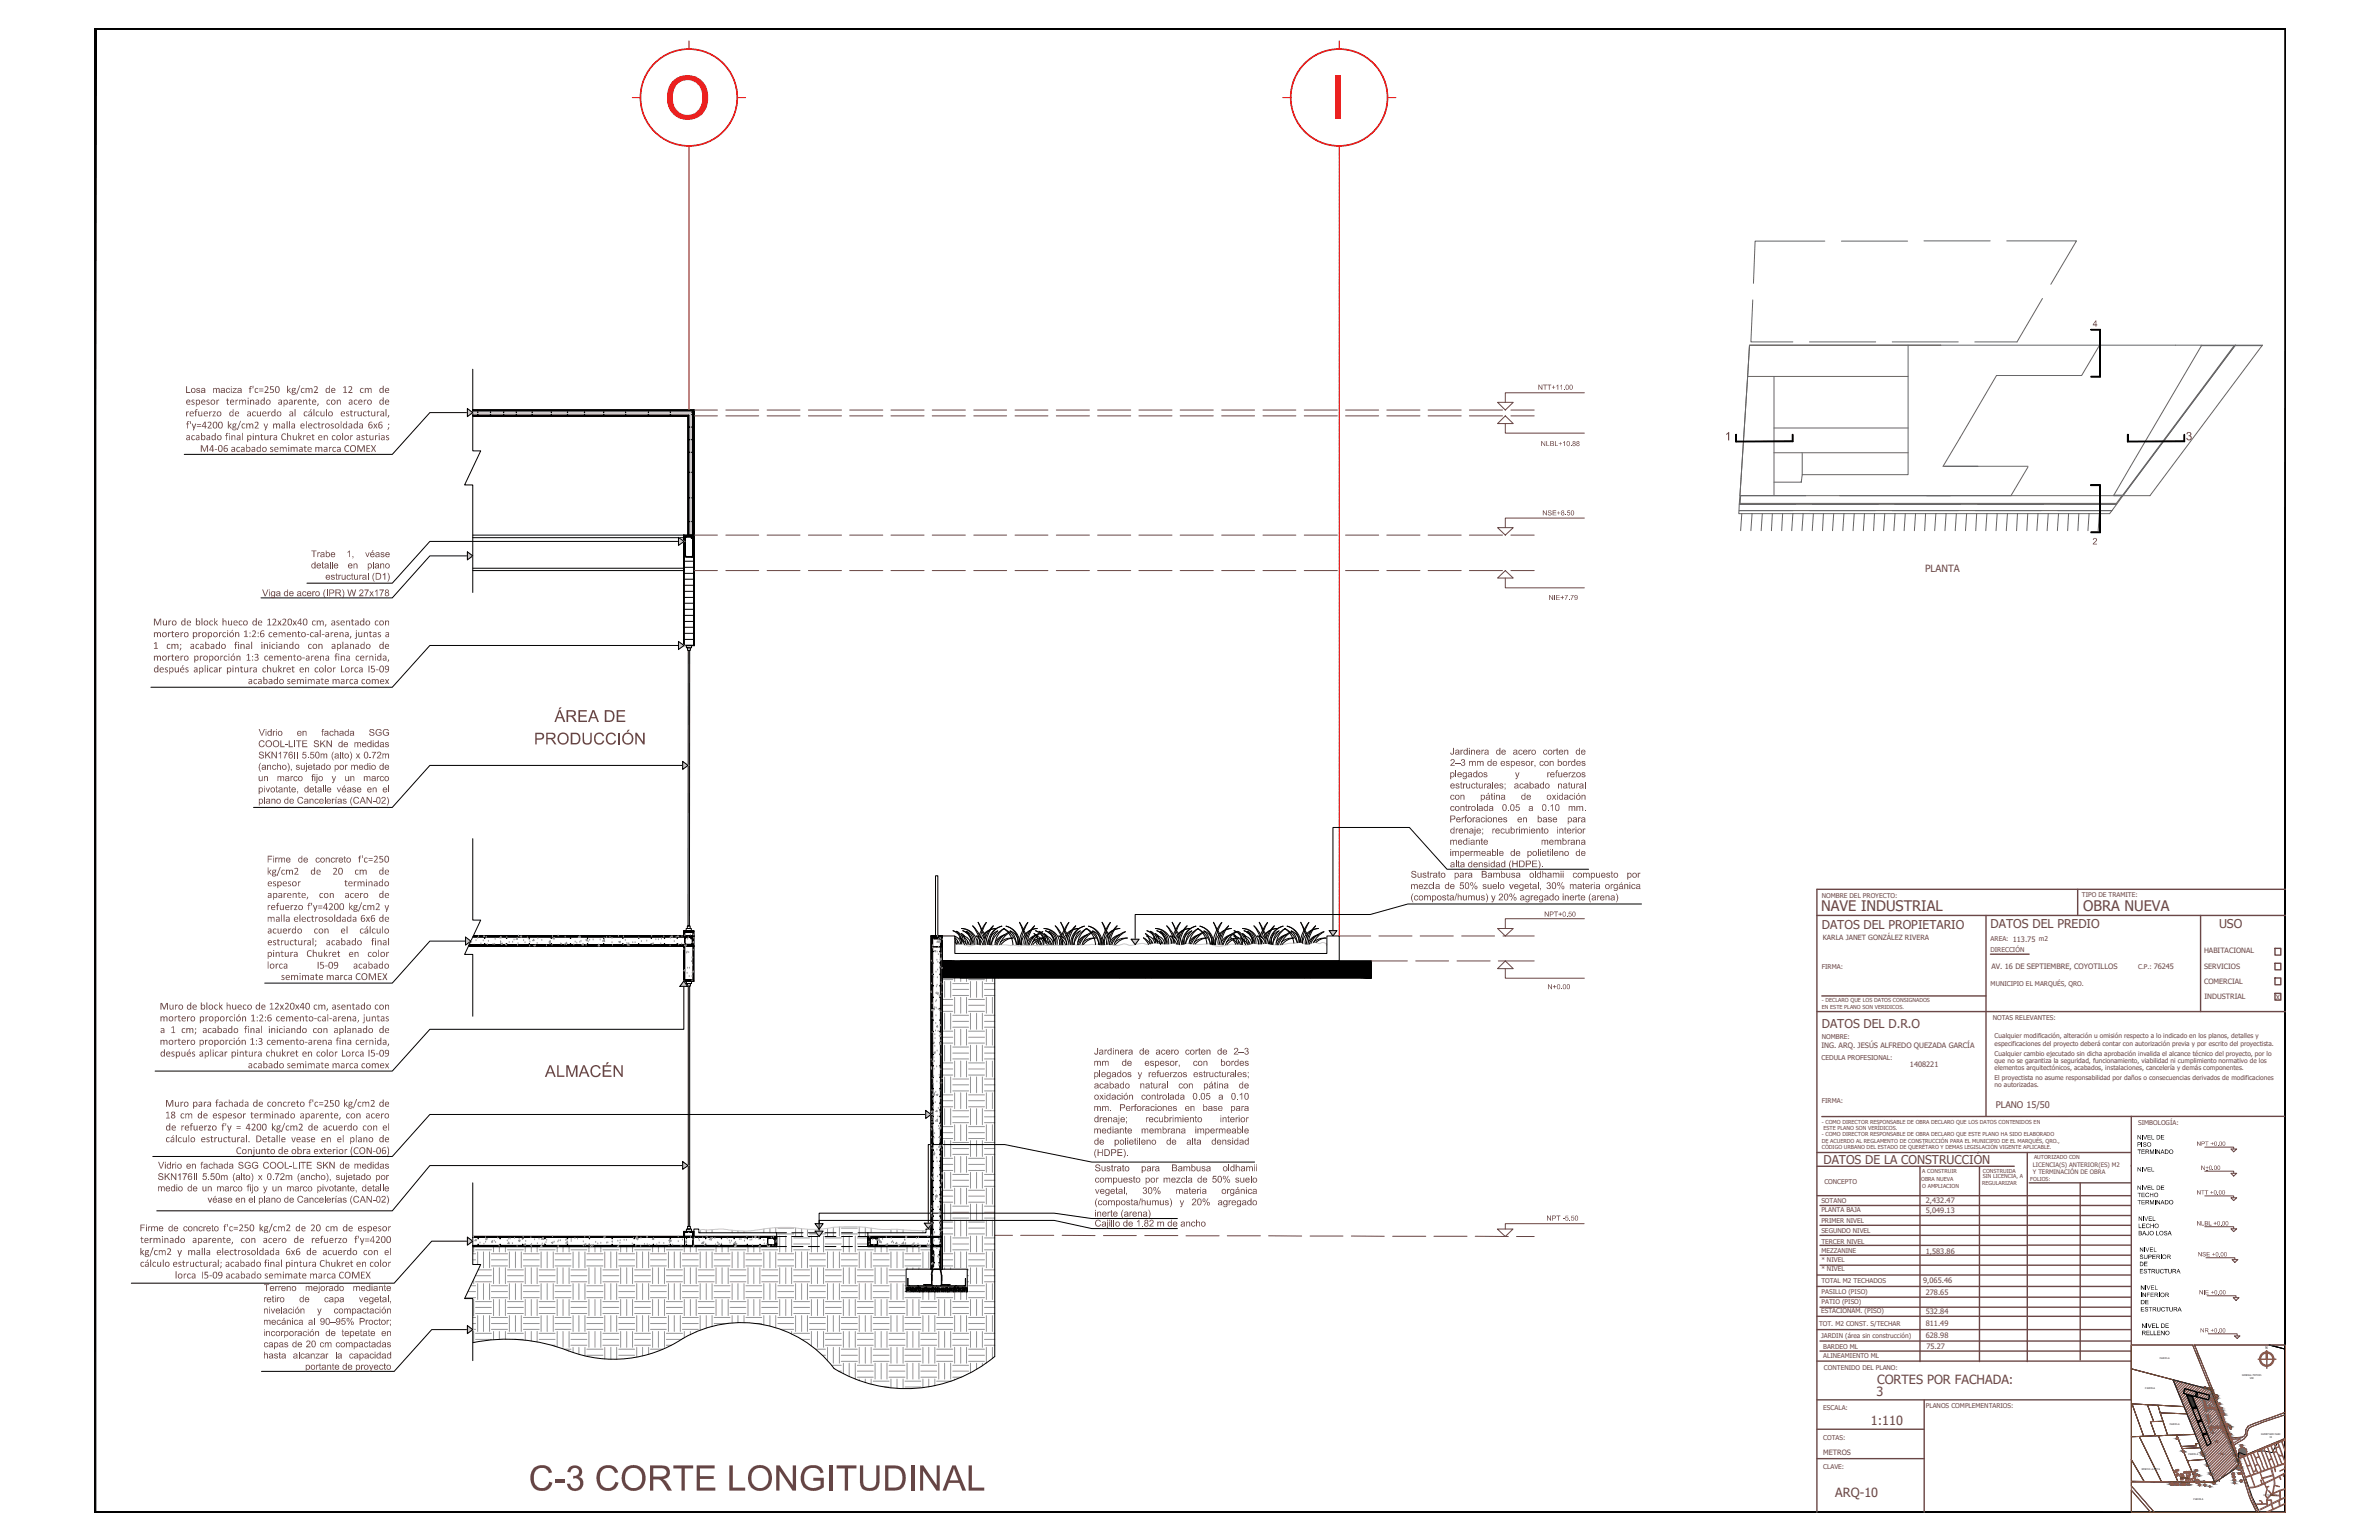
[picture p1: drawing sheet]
<svg xmlns="http://www.w3.org/2000/svg" width="432mm" height="279mm" viewBox="0 0 432 279" stroke-linecap="round" stroke-linejoin="round" font-family="sans-serif">
<defs><g id="words">
<g font-size="12.2" fill="#f00">
<text x="120.5" y="21.6">O</text>
<text x="241.3" y="21.6">I</text>
</g>
<text font-size="7.1" fill="#684545" x="95.9" y="270.4">C-3 CORTE LONGITUDINAL</text>
<g font-size="3.3" fill="#684545">
<text x="100.6" y="131">ÁREA DE</text>
<text x="96.9" y="135.1">PRODUCCIÓN</text>
<text x="98.9" y="195.4">ALMACÉN</text>
</g>
<g font-size="2.6" fill="#6b4747">
<text x="330.5" y="165.2">NAVE INDUSTRIAL</text>
<text x="378.1" y="165.2">OBRA NUEVA</text>
</g>
<g font-size="2.4" fill="#684545">
<text x="313.1" y="79.9">1</text>
<text x="396.7" y="79.9">3</text>
</g>
<g font-size="2.3" fill="#684545">
<text x="45.7" y="71.3">'c=250kg/cm2de 12 cm de</text>
<text x="33.7" y="75.5">refuerzode acuerdoal cálculoestructural,</text>
<text x="33.7" y="73.4">espesorterminadoaparente,con acerode</text>
<text x="33.7" y="77.7">f'y=4200kg/cm2y mallaelectrosoldada</text>
<text x="66.8" y="77.7">6x6;</text>
<text x="33.7" y="79.9">acabadofinalpinturaChukretencolorasturias</text>
<text x="36.3" y="82">M4-06 acabado semimate marca COMEX</text>
<text x="27.8" y="113.5">Murodeblockhuecode12x20x40cm,asentadocon</text>
<text x="27.8" y="117.7">1 cm; acabadofinal iniciandocon aplanadode</text>
<text x="27.8" y="115.6">morteroproporción</text>
<text x="27.8" y="119.9">morteroproporción</text>
<text x="44.1" y="115.6">1:2:6cemento-cal-arena,</text>
<text x="44.6" y="119.9">1:3cemento-arena</text>
<text x="60.7" y="119.9">finacernida,</text>
<text x="64.5" y="115.6">juntasa</text>
<text x="27.9" y="122">despuésaplicarpinturachukretencolorLorcaI5-09</text>
<text x="45" y="124.1">acabado semimate marca comex</text>
<text x="48.4" y="158.7">kg/cm2 de 20 cm de</text>
<text x="48.5" y="160.8">espesor</text>
<text x="62.5" y="160.8">terminado</text>
<text x="65.5" y="156.5">'c=250</text>
<text x="48.4" y="165.1">refuerzof'y=4200kg/cm2y</text>
<text x="48.4" y="167.2">mallaelectrosoldada</text>
<text x="48.5" y="162.9">aparente,con acero de</text>
<text x="65.4" y="167.2">6x6de</text>
<text x="48.4" y="173.6">pinturaChukreten color</text>
<text x="48.5" y="169.3">acuerdo con el</text>
<text x="48.5" y="171.5">estructural;acabadofinal</text>
<text x="65.2" y="169.3">cálculo</text>
<text x="48.4" y="175.7">lorca</text>
<text x="51" y="177.8">semimate marca COMEX</text>
<text x="57.5" y="175.7">I5-09</text>
<text x="64.1" y="175.7">acabado</text>
<text x="29" y="183.1">Murodeblockhuecode12x20x40</text>
<text x="29" y="185.3">morteroproporción</text>
<text x="45.4" y="185.3">1:2:6cemento-cal-arena,</text>
<text x="56.9" y="183.1">cm,asentado</text>
<text x="65.9" y="185.3">juntas</text>
<text x="67.9" y="183.1">con</text>
<text x="29" y="189.5">morteroproporción</text>
<text x="29" y="187.4">a 1 cm;acabadofinaliniciandoconaplanadode</text>
<text x="29" y="191.7">despuésaplicarpinturachukretencolorLorcaI5-09</text>
<text x="45.3" y="189.5">1:3cemento-arena</text>
<text x="60.9" y="189.5">finacernida,</text>
<text x="45" y="193.8">acabado semimate marca comex</text>
<text x="30" y="200.8">Muroparafachadadeconcretof'c=250kg/cm2de</text>
<text x="30" y="202.9">18cmdeespesorterminadoaparente,conacero</text>
<text x="30.1" y="205.1">derefuerzof'y= 4200kg/cm2deacuerdoconel</text>
<text x="30.1" y="207.2">cálculoestructural.</text>
<text x="42.8" y="209.4">Conjunto de obra exterior (CON-06)</text>
<text x="46.4" y="207.2">Detalleveaseen el planode</text>
<text x="25.4" y="227.7">kg/cm2y mallaelectrosoldada</text>
<text x="25.4" y="225.5">terminadoaparente,con acerode refuerzof'y=4200</text>
<text x="41.1" y="223.4">'c=250kg/cm2de20cmdeespesor</text>
<text x="51.8" y="227.7">6x6de acuerdoconel</text>
<text x="25.4" y="229.8">cálculoestructural;</text>
<text x="31.8" y="232">lorca I5-09 acabado semimate marca COMEX</text>
<text x="40.9" y="229.8">acabadofinalpinturaChukretencolor</text>
</g>
<g font-size="2.3" fill="#6b4747">
<text x="340.7" y="251">CORTES POR FACHADA:</text>
<text x="340.6" y="253.3">3</text>
<text x="339.6" y="258.5">1:110</text>
<text x="333.1" y="271.6">ARQ-10</text>
</g>
<g font-size="2.2" fill="#6b4747">
<text x="330.7" y="168.5">DATOS DEL PROPIETARIO</text>
<text x="361.3" y="168.4">DATOS DEL PREDIO</text>
<text x="402.8" y="168.3">USO</text>
<text x="330.7" y="186.5">DATOS DEL D.R.O</text>
<text x="331" y="211.2">DATOS DE LA CONSTRUCCIÓN</text>
</g>
<g font-size="1.9" fill="#684545">
<text x="33.7" y="71.3">Losa maciza f</text>
<text x="56.5" y="101.1">Trabe</text>
<text x="62.9" y="101.1">1,</text>
<text x="66.3" y="101.1">véase</text>
<text x="56.4" y="103.1">detalle en</text>
<text x="59.1" y="105.2">estructural (D1)</text>
<text x="66.6" y="103.1">plano</text>
<text x="47.6" y="108.2">Viga de acero (IPR) W 27x178</text>
<text x="46.9" y="135.6">COOL-LITESKN de medidas</text>
<text x="46.9" y="137.6">SKN176II5.50m(alto)x 0.72m</text>
<text x="46.9" y="133.5">Vidrio</text>
<text x="53.8" y="133.5">en</text>
<text x="58.3" y="133.5">fachada</text>
<text x="66.9" y="133.5">SGG</text>
<text x="263.2" y="136.9">Jardinera de acero corten de</text>
<text x="46.9" y="139.7">(ancho),sujetadopormediode</text>
<text x="46.9" y="141.7">un marco fijo y</text>
<text x="46.9" y="143.7">pivotante,detalle véase en el</text>
<text x="62.5" y="141.7">un marco</text>
<text x="263.1" y="141">plegados</text>
<text x="263.2" y="139">2–3mmdeespesor,conbordes</text>
<text x="263.2" y="143.1">estructurales;acabado natural</text>
<text x="275" y="141">y</text>
<text x="280.7" y="141">refuerzos</text>
<text x="46.9" y="145.8">plano de Cancelerías (CAN-02)</text>
<text x="263.1" y="149.2">Perforaciones en</text>
<text x="263.2" y="145.1">con</text>
<text x="263.2" y="147.1">controlada 0.05 a</text>
<text x="268.6" y="145.1">pátina</text>
<text x="276.1" y="145.1">de</text>
<text x="279" y="149.2">base para</text>
<text x="279.8" y="147.1">0.10 mm.</text>
<text x="280.7" y="145.1">oxidación</text>
<text x="263.1" y="153.3">mediante</text>
<text x="263.1" y="155.3">impermeablede polietilenode</text>
<text x="263.2" y="151.2">drenaje; recubrimientointerior</text>
<text x="279.7" y="153.3">membrana</text>
<text x="48.4" y="156.5">Firme de concreto f</text>
<text x="256" y="159.2">Sustrato para Bambusa oldhamii compuesto por</text>
<text x="256" y="161.3">mezclade 50% suelovegetal,30% materiaorgánica</text>
<text x="263.2" y="157.3">alta densidad (HDPE).</text>
<text x="256" y="163.3">(composta/humus) y 20% agregado inerte (arena)</text>
<text x="198.6" y="191.3">Jardinerade acero corten de 2–3</text>
<text x="198.5" y="193.4">mm</text>
<text x="198.5" y="195.4">plegadosy refuerzosestructurales;</text>
<text x="198.5" y="197.5">acabado natural con</text>
<text x="203.6" y="193.4">de</text>
<text x="207.7" y="193.4">espesor,</text>
<text x="216.5" y="193.4">con</text>
<text x="218.4" y="197.5">pátina de</text>
<text x="221.5" y="193.4">bordes</text>
<text x="198.5" y="201.6">mm. Perforacionesen base para</text>
<text x="198.5" y="199.5">oxidación controlada 0.05 a 0.10</text>
<text x="198.5" y="203.6">drenaje;</text>
<text x="207.9" y="203.6">recubrimiento</text>
<text x="221.4" y="203.6">interior</text>
<text x="198.5" y="205.6">mediante membrana impermeable</text>
<text x="198.5" y="209.7">(HDPE).</text>
<text x="198.5" y="207.7">de</text>
<text x="202.2" y="207.7">polietileno de</text>
<text x="215.3" y="207.7">alta</text>
<text x="219.8" y="207.7">densidad</text>
<text x="28.6" y="214.1">SKN176II5.50m(alto)x 0.72m(ancho),sujetadopor</text>
<text x="28.7" y="212">Vidrioen fachadaSGGCOOL-LITESKNde medidas</text>
<text x="198.7" y="212.5">Sustrato</text>
<text x="198.7" y="214.6">compuestopor mezclade 50% suelo</text>
<text x="207.1" y="212.5">para</text>
<text x="212.6" y="212.5">Bambusa oldhamii</text>
<text x="28.6" y="216.1">mediode un marcofijo y un marcopivotante,detalle</text>
<text x="37.7" y="218.2">véase en el plano de Cancelerías (CAN-02)</text>
<text x="198.6" y="220.7">inerte (arena)</text>
<text x="198.7" y="218.7">(composta/humus)y 20% agregado</text>
<text x="198.8" y="216.6">vegetal,</text>
<text x="207.3" y="216.6">30%</text>
<text x="213.4" y="216.6">materia</text>
<text x="221.7" y="216.6">orgánica</text>
<text x="25.4" y="223.4">Firmede concretof</text>
<text x="198.7" y="222.5">Cajillo de 1.82 m de ancho</text>
<text x="47.8" y="236.2">retiro</text>
<text x="47.8" y="238.3">nivelación y</text>
<text x="47.9" y="234.2">Terreno mejorado mediante</text>
<text x="54.3" y="236.2">de</text>
<text x="58.8" y="236.2">capa</text>
<text x="60.5" y="238.3">compactación</text>
<text x="65.2" y="236.2">vegetal,</text>
<text x="47.8" y="240.3">mecánicaal 90–95%Proctor;</text>
<text x="47.8" y="242.4">incorporaciónde tepetateen</text>
<text x="47.8" y="244.4">capasde 20 cm compactadas</text>
<text x="47.8" y="246.5">hasta alcanzar la capacidad</text>
<text x="55.4" y="248.5">portante de proyecto</text>
</g>
<g font-size="1.8" fill="#684545">
<text x="379.8" y="59.3">4</text>
<text x="379.8" y="98.8">2</text>
</g>
<text font-size="1.8" fill="#6b4747" x="349.4" y="103.8">PLANTA</text>
<text font-size="1.7" fill="#6b4747" x="362.2" y="201.1">PLANO 15/50</text>
<g font-size="1.4" fill="#684545">
<text x="279.1" y="70.7">NTT+11.00</text>
<text x="279.7" y="80.9">NLBL+10.88</text>
<text x="280" y="93.5">NSE+8.50</text>
<text x="281.1" y="108.9">NIE+7.79</text>
<text x="280.3" y="166.3">NPT+0.50</text>
<text x="280.9" y="179.5">N+0.00</text>
<text x="280.7" y="221.5">NPT -5.50</text>
</g>
<g font-size="1.4" fill="#6b4747">
<text x="361.4" y="175.8">AV. 16 DE SEPTIEMBRE, COYOTILLOS</text>
<text x="330.6" y="190">ING. ARQ. JESÚS ALFREDO QUEZADA GARCÍA</text>
<text x="346.7" y="193.6">1408221</text>
<text x="349.5" y="220.1">5,049.13</text>
<text x="349.5" y="218.3">2,432.47</text>
<text x="349.5" y="227.4">1,583.86</text>
<text x="349.1" y="232.8">9,065.46</text>
<text x="349.5" y="238.4">532.84</text>
<text x="349.5" y="235">278.65</text>
<text x="349.5" y="242.8">628.98</text>
<text x="349.5" y="240.5">811.49</text>
<text x="349.7" y="244.7">75.27</text>
</g>
<g font-size="1.3" fill="#6b4747">
<text x="330.8" y="170.5">KARLA JANET GONZÁLEZ RIVERA</text>
<text x="400" y="173">HABITACIONAL</text>
<text x="400" y="175.8">SERVICIOS</text>
<text x="400" y="178.5">COMERCIAL</text>
<text x="400.1" y="181.2">INDUSTRIAL</text>
<text x="413.1" y="181.4">X</text>
<text x="330.9" y="264">METROS</text>
</g>
<g font-size="1.2" fill="#6b4747">
<text x="330.7" y="162.9">NOMBRE DEL PROYECTO:</text>
<text x="377.9" y="162.7">TIPO DE TRAMITE:</text>
<text x="361.3" y="172.7">DIRECCIÓN</text>
<text x="361.3" y="170.7">AREA: 113.75 m2</text>
<text x="330.7" y="175.8">FIRMA:</text>
<text x="361.3" y="178.8">MUNICIPIO EL MARQUÉS, QRO.</text>
<text x="388.1" y="175.8">C.P.: 76245</text>
<text x="361.7" y="185.1">NOTAS RELEVANTES:</text>
<text x="330.7" y="188.4">NOMBRE:</text>
<text x="362" y="188.4">Cualquier modificación, alteración u omisión respecto a lo indicado en los planos, detalles y</text>
<text x="362" y="189.8">especificaciones del proyecto deberá contar con autorización previa y por escrito del proyectista.</text>
<text x="362" y="191.6">Cualquier cambio ejecutado sin dicha aprobación invalida el alcance técnico del proyecto, por lo</text>
<text x="330.6" y="192.3">CEDULA PROFESIONAL:</text>
<text x="362" y="192.8">que no se garantiza la seguridad, funcionamiento, viabilidad ni cumplimiento normativo de los</text>
<text x="362" y="194.1">elementos arquitectónicos, acabados, instalaciones, cancelería y demás componentes.</text>
<text x="362" y="196">El proyectista no asume responsabilidad por daños o consecuencias derivados de modificaciones</text>
<text x="362" y="197.2">no autorizadas.</text>
<text x="330.7" y="200.2">FIRMA:</text>
<text x="388.1" y="204.1">SIMBOLOGÍA:</text>
<text x="331.1" y="214.8">CONCEPTO</text>
<text x="330.6" y="219.9">PLANTA BAJA</text>
<text x="330.6" y="218.2">SOTANO</text>
<text x="330.6" y="221.8">PRIMER NIVEL</text>
<text x="330.6" y="225.6">TERCER NIVEL</text>
<text x="330.6" y="223.7">SEGUNDO NIVEL</text>
<text x="330.6" y="227.3">MEZZANINE</text>
<text x="330.6" y="232.8">TOTAL M2 TECHADOS</text>
<text x="330.6" y="230.6">* NIVEL</text>
<text x="330.6" y="229">* NIVEL</text>
<text x="330.5" y="238.2">ESTACIONAM. (PISO)</text>
<text x="330.6" y="236.5">PATIO (PISO)</text>
<text x="330.6" y="234.7">PASILLO (PISO)</text>
<text x="330.2" y="240.6">TOT. M2 CONST. S/TECHAR</text>
<text x="330.5" y="242.8">JARDIN (área sin construcción)</text>
<text x="330.9" y="244.8">BARDEO ML</text>
<text x="330.9" y="246.3">ALINEAMIENTO ML</text>
<text x="331" y="248.5">CONTENIDO DEL PLANO:</text>
<text x="330.9" y="255.9">ESCALA:</text>
<text x="349.5" y="255.5">PLANOS COMPLEMENTARIOS:</text>
<text x="330.9" y="261.2">COTAS:</text>
<text x="330.9" y="266.5">CLAVE:</text>
</g>
<g font-size="1.2">
<text x="387.9" y="206.7">NIVEL DE</text>
<text x="387.9" y="208">PISO</text>
<text x="387.9" y="209.4">TERMINADO</text>
<text x="387.9" y="212.5">NIVEL</text>
<text x="387.9" y="215.9">NIVEL DE</text>
<text x="387.9" y="217.2">TECHO</text>
<text x="387.9" y="218.5">TERMINADO</text>
<text x="388.1" y="221.5">NIVEL</text>
<text x="388.1" y="222.8">LECHO</text>
<text x="388.1" y="224.1">BAJO LOSA</text>
<text x="388.3" y="227.1">NIVEL</text>
<text x="388.3" y="228.4">SUPERIOR</text>
<text x="388.3" y="229.7">DE</text>
<text x="388.3" y="231">ESTRUCTURA</text>
<text x="388.5" y="234">NIVEL</text>
<text x="388.5" y="235.3">INFERIOR</text>
<text x="388.5" y="236.6">DE</text>
<text x="388.5" y="237.9">ESTRUCTURA</text>
<text x="388.7" y="240.9">NIVEL DE</text>
<text x="388.7" y="242.2">RELLENO</text>
</g>
<g font-size="1.2" fill="#684545">
<text x="398.7" y="207.9">NPT +0.00</text>
<text x="399.5" y="212.3">N+0.00</text>
<text x="400.4" y="212.5">-</text>
<text x="398.7" y="216.7">NTT +0.00</text>
<text x="398.7" y="222.3">NLBL +0.00</text>
<text x="398.9" y="227.9">NSE +0.00</text>
<text x="399.1" y="234.8">NIE +0.00</text>
<text x="399.3" y="241.7">NR +0.00</text>
</g>
<g font-size="1.1" fill="#6b4747">
<text x="369" y="211.6">LICENCIA(S) ANTERIOR(ES) M2</text>
<text x="369" y="213.1">Y TERMINACIÓN DE OBRA</text>
</g>
<g font-size="1" fill="#6b4747">
<text x="330.7" y="181.8">- DECLARO QUE LOS DATOS CONSIGNADOS</text>
<text x="330.7" y="183">EN ESTE PLANO SON VERIDICOS.</text>
<text x="330.7" y="203.9">- COMO DIRECTOR RESPONSABLE DE OBRA DECLARO QUE LOS DATOS CONTENIDOS EN</text>
<text x="330.7" y="206.1">- COMO DIRECTOR RESPONSABLE DE OBRA DECLARO QUE ESTE PLANO HA SIDO ELABORADO</text>
<text x="330.7" y="207.3">DE ACUERDO AL REGLAMENTO DE CONSTRUCCIÓN PARA EL MUNICIPIO DE EL MARQUÉS, QRO.,</text>
<text x="330.7" y="208.5">CÓDIGO URBANO DEL ESTADO DE QUERÉTARO Y DEMAS LEGISLACIÓN VIGENTE APLICABLE.</text>
<text x="331" y="204.9">ESTE PLANO SON VERÍDICOS.</text>
<text x="348.7" y="214.3">OBRA NUEVA</text>
<text x="348.9" y="215.4">O AMPLIACION</text>
<text x="348.9" y="212.7">A CONSTRUIR</text>
<text x="359.7" y="215">REGULARIZAR</text>
<text x="359.9" y="213.8">SIN LICENCIA, A</text>
<text x="359.9" y="212.7">CONSTRUIDA</text>
<text x="368.5" y="214.3">FOLIOS:</text>
<text x="369.2" y="210.3">AUTORIZADO CON</text>
</g>
<text font-size=".7" x="411.2" y="244.8">N</text>
<g font-size=".5">
<text x="392" y="246.6">PARCELA</text>
<text x="407" y="249.7">GENERAL MOTORS</text>
<text x="408.3" y="250.2">VDC</text>
<text x="389.4" y="252.1">PARCELA</text>
<text x="393.8" y="258.5">PARCELA</text>
<text x="397.2" y="264">PARCELA</text>
<text x="410.4" y="260.3">QUERETARO PARK</text>
<text x="411.9" y="260.9">VII</text>
<text x="388.7" y="266.7">RENCHO LA JOYA</text>
<text x="395.7" y="268.3">ALCEGA</text>
<text x="398.1" y="272.2">PARCELA</text>
<text x="410.8" y="271.5">COYOTILLOS</text>
</g>
<g font-size=".2">
<text x="398.6" y="245.3" transform="rotate(68 398.6 245.3)">CARRETERA 500</text>
<text x="401" y="251.3" transform="rotate(68 401 251.3)">CARRETERA 500</text>
<text x="405.6" y="261.1" transform="rotate(-2 405.6 261.1)">COYOTILLOS</text>
<text x="405.8" y="263.8" transform="rotate(69 405.8 263.8)">CARRETERA 500</text>
<text x="399.6" y="269" transform="rotate(1 399.6 269)">AV. 16 DE SEPTIEMBRE</text>
<text x="403.5" y="268.1" transform="rotate(-35 403.5 268.1)">AV. 16 DE SEPTIEMBRE</text>
<text x="407.2" y="267.9" transform="rotate(68 407.2 267.9)">CARRETERA 500</text>
<text x="408.8" y="272.4" transform="rotate(69 408.8 272.4)">CARRETERA 500</text>
</g>
</g></defs>
<!-- layer: 0 -->
<g fill="none" stroke="#939598" stroke-width=".18">
<path d="M85.6 171h.1M86.4 170.7h.1M86.7 170.2h.1M86.9 169.9h.1M87.3 171.3h.1M87.7 170.7h.1M87.8 169.8h.2M88.3 170.1h.1M88.4 171.4h.1M88.6 170.8h.1M89.5 171.3h.1M89.8 171.3h.1"/>
<path d="M89.9 170.4h.1M90.8 171.2h.1M90.8 170.9h.1M90.9 171h.1M90.9 169.9l.1 .3h-.3l.2-.3M90.9 171.2l.3-.1-.1 .3zM91.7 171.4h.1M91.9 171.5h.1M92 170.1h.1M92.4 171h.1M93 171h.1M93.3 170.5h.1"/>
<path d="M93.9 170.2v.2h-.2zM93.9 171.5h.1M94 171.2h.1M94.1 169.8h.1M94.6 169.8l-.2 .1 .2 .1 .1-.2M95 170.7h.1M95.3 171h.1M95.7 170.2h.1M96.1 170.5h.1M96.1 171.6h.1M96.2 170.9h.1M96.9 170.4v.3h-.2l.2-.3"/>
<path d="M97 171.6l-.1-.1h.3l-.1 .1M97.5 171.2h.1M97.6 170.3h.1M98.3 170.6h.1M99.2 171.6h.1M99.7 171.3h.1M99.9 170.7v.3l-.2-.1zM100.2 171.5h.1M100.3 169.9h.1M100.4 170.2l.3-.1-.1 .3-.2-.2M100.4 170.4h.1M101.3 169.8h.1"/>
<path d="M101.8 171.3h.1M101.9 171.3h.1M102.5 171.4h.1M102.6 170h.1M102.8 171.4h.1M102.9 171.2l-.1-.2-.1 .2h.2M104.1 171.4h.1M104.4 170.9h.1M104.7 171.1h.1M105.2 169.8l-.3 .3h.4v-.3M105.2 171h.1M105.5 170.8h.1"/>
<path d="M105.6 171.4l.2-.2 .1 .3zM106.3 170.5l.3-.1v.3zM106.4 171.5h.1M106.8 170.9h.1M107 170.6h.1M107.7 170.5h.1M108.6 171.6h.1M108.7 171.5h.1M108.7 171.6l.1-.1v.1M108.9 170.5h.1M109.6 170.2h.1M109.8 170.8l-.4-.1 .3-.3v.4"/>
<path d="M110.1 170.1h.1M110.7 170.1h.1M111.1 170.2h.1M111.1 171h.1M111.2 171.5h.1M112.3 169.9h.1M112.3 170.9l.3-.1-.1 .2zM113.1 171.4h.1M113.2 170h.1M113.5 170.6h.1M113.8 171.2h.1M114.1 171.1l.1 .4-.4-.1z"/>
<path d="M114.9 171h.1M115.3 171h.1M116 170.2h.1M116.4 170.8h.1M117.4 170.7h.1M118.3 169.9h.1M118.6 171.1l-.3 .1 .2 .1 .1-.2M119 170.5h.1M119.5 170.5h.1M119.9 171.3h.1M120.1 170.4h.1M120.5 170h.1"/>
<path d="M121.6 171.6h.1M121.7 170.2h.1M122 169.8l-.2 .1 .2 .1v-.2M122.4 170.8h.1M122.7 170.1h.1M123 169.8l-.1 .1h.3l-.1-.1M123.2 171.4h.1M123.7 171.3h.1M123.8 169.9h.1M124.1 172.3h.1M124.2 171.3h.1M124.2 171.5l.3-.1v.3z"/>
<path d="M124.3 169.8h.1M124.3 175.9v.3l-.2-.1zM124.6 172.9h.1M124.7 172.7h.1M124.7 176.6h.1M124.8 170.4h.1M124.8 175.7h.1M124.9 170.2h.1M125 172.8h.1M125.1 177.2h.1M125.1 175.7h.1M125.3 169.6h.1"/>
<path d="M125.5 174.5h.1M125.6 177.9h.1M125.6 177.2h.1M125.6 173.8h.1M125.6 176.5h.1M125.7 175.1h.1M125.7 173.8h.1M125.8 172.4h.1M125.8 171.1h.1M125.9 171h.1M125.9 169.6h.1M125.9 170.1v.1"/>
<path d="M125.9 176.2h-.2l.2 .2M169 179.8h.1M169 179.8v.3M169 174.4h.1M169.1 178.5h.1M169.2 176.8h.1M169.2 171.6h.1M169.3 172h.1M169.4 174.7h.1M169.5 177.3h.1M169.6 172.5l.2-.1v.3zM169.9 176.4h.1"/>
<path d="M170 179h.1M170.1 174.2h.1M170.1 170.9l.2-.2v.3zM170.1 178.7h.1M170.1 172.7h.1M170.1 177.4h.1M170.1 169.9h.1M170.2 176h.1M170.2 174.6h.1M170.3 173.2h.1M170.3 171.8h.1M170.4 170.4h.1"/>
<path d="M170.5 175.7h.1M170.6 170.2h.1M170.6 175.5h.1M170.7 170.6v.4l-.3-.1zM170.7 174.3h.1M170.8 173h.1M170.8 178.3h.1M170.9 174.1l-.1-.3-.2 .2 .3 .1M171 178.6h.1M171 170.5h.1M171 177.7h1.9M171 176.6h1.9"/>
<path d="M171 175.6h1.9M171 175.5v.2M171.5 174.3v.9M171.5 178.1v2.8M172.6 174.3v.9M172.6 178.1v2.8M172.9 174.8h2.9M172.9 179.5h2.9M172.9 178.4h2.9M173.3 175.2v2.9M174.4 175.2v2.9M175.4 175.2v2.9"/>
<path d="M175.8 177.7h2.9M175.8 176.6h2.9M175.8 175.6h2.9M176.1 174.3v.9M176.1 178.1v2.8M177.2 174.3v.9M177.2 178.1v2.8M178.3 174.3v.9M178.3 178.1v2.8M178.7 174.8h2.9M178.7 179.5h1.9M178.7 178.4h1.9"/>
<path d="M179 175.2v2.9M180.1 175.2v2.9M181.2 175.2v2.2M181.6 176.6h2.8M181.6 175.6h2.8M181.9 174.3v.9M183 174.3v.9M184.1 174.3v.9M184.4 174.8h2.9M184.8 175.2v2.2M185.9 175.2v2.2M187 175.2v2.2"/>
<path d="M187.3 176.6h2.9M187.3 175.6h2.9M187.7 174.3v.9M188.8 174.3v.9M189.9 174.3v.9M190.2 174.8h2.9M190.6 175.2v2.2M191.7 175.2v2.2M192.7 175.2v2.2M193.1 176.6h2.9M193.1 175.6h2.9M193.5 174.3v.9"/>
<path d="M194.6 174.3v.9M195.6 174.3v.9M196 174.8h2.9M196.4 175.2v2.2M197.4 175.2v2.2M198.5 175.2v2.2M198.9 176.6h2.9M198.9 175.6h2.9M199.3 174.3v.9M200.3 174.3v.9M201.4 174.3v.9M201.8 174.8h2.9"/>
<path d="M202.1 175.2v2.2M203.2 175.2v2.2M204.3 175.2v2.2M204.7 176.6h2.9M204.7 175.6h2.9M205 174.3v.9M206.1 174.3v.9M207.2 174.3v.9M207.6 174.8h2.8M207.9 175.2v2.2M209 175.2v2.2M210.1 175.2v2.2"/>
<path d="M210.4 176.6h2.9M210.4 175.6h2.9M210.8 174.3v.9M211.9 174.3v.9M213 174.3v.9M213.3 174.8h2.9M213.7 175.2v2.2M214.8 175.2v2.2M215.9 175.2v2.2M216.2 176.6h2.9M216.2 175.6h2.9M216.6 174.3v.9"/>
<path d="M217.6 174.3v.9M218.7 174.3v.9M219.1 174.8h2.9M219.5 175.2v2.2M220.6 175.2v2.2M221.6 175.2v2.2M222 176.6h2.9M222 175.6h2.9M222.3 174.3v.9M223.4 174.3v.9M224.5 174.3v.9M224.9 174.8h2.9"/>
<path d="M225.2 175.2v2.2M226.3 175.2v2.2M227.4 175.2v2.2M227.8 176.6h2.8M227.8 175.6h2.8M228.1 174.3v.9M229.2 174.3v.9M230.3 174.3v.9M230.6 174.8h2.9M231 175.2v2.2M232.1 175.2v2.2M233.2 175.2v2.2"/>
<path d="M233.5 176.6h2.9M233.5 175.6h2.9M233.9 174.3v.9M235 174.3v.9M236.1 174.3v.9M236.4 174.8h2.9M236.8 175.2v2.2M237.9 175.2v2.2M238.9 175.2v2.2M239.3 176.6h2.9M239.3 175.6h2.9M239.6 174.3v.9"/>
<path d="M240.7 174.3v.9M241.8 174.3v.9M242.2 174.8h2.9M242.5 175.2v2.2M243.6 175.2v2.2M244.7 175.2v2.2M245.1 176.6h2.8M245.1 175.6h2.8M245.4 174.3v.9M246.5 174.3v.9M247.6 174.3v.9M247.9 174.8h1"/>
<path d="M248.3 175.2v2.2M169 192.3h.1M169 193.6v.3M169 183.2l.3-.1-.1 .3zM169.2 197.9h.1M169.2 184.8h.1M169.2 195.7h.1M169.2 182.1h.1M169.2 187.3h.1M169.2 192.6h.1M169.2 198.6l.4-.3v.4zM169.3 199.5h.1"/>
<path d="M169.4 198.1h.1M169.4 196.7h.1M169.4 183.1l.2-.2v.3zM169.4 195.3h.1M169.4 189.2h.1M169.5 195.3h.1M169.5 190.9h.3l-.1 .2zM169.5 191.9h.1M169.5 198.6v-.3l-.2 .2 .2 .1M169.5 194h.1M169.6 192.6h.1M169.6 189.2h.1"/>
<path d="M169.6 191.2h.1M169.7 189.8h.1M169.7 187.7h.1M169.7 182.8h.1M169.7 188.4h.1M169.8 187h.1M169.8 185.7h.1M169.8 181.8h.1M169.8 198.2h.1M169.9 184.3h.1M169.9 180.2h.1M169.9 182.9h.1"/>
<path d="M170 181.5h.1M170 193.6h.1M170 180.2l.3-.1-.1 .3zM170.1 180.1h.1M170.1 196.3h.1M170.1 190.7h.1M170.1 186.1l.1 .2M170.2 186.1l-.2 .2h.2M170.2 198.5l-.3 .1 .2 .2 .1-.2M170.3 187.1h.1M170.3 183.1h.1M170.5 195.1h.1"/>
<path d="M170.5 180.7h.1M170.5 187.9l.3-.1-.1 .3zM170.5 193.6h.1M170.6 183.4h.1M170.6 197.9h.1M170.6 191.3h.1M170.6 196.6h.1M170.6 180.8h.1M170.6 186h.1M170.7 187.6h.1M170.7 186.1h.1M170.7 189.2l.1 .3-.3-.1z"/>
<path d="M170.8 188.8h.1M170.8 194.1h.1M170.8 199.3h.1M170.8 191.4h.1M170.8 183.6h.1M170.9 180.1h.1M170.9 196.5h.1M171 183.5h1.9M171 189.2h1.9M171 195h1.9M171 182.4h1.9M171 188.2h1.9"/>
<path d="M171 193.9h1.9M171 199.7h1.9M171 181.3h1.9M171 187.1h1.9M171 192.8h1.9M171 198.6h1.9M171 195.6v.1M171.5 183.8v2.9M171.5 189.6v2.9M171.5 195.4v2.9M172.6 183.8v2.9M172.6 189.6v2.9"/>
<path d="M172.6 195.4v2.9M172.9 180.6h2.9M172.9 186.4h2.9M172.9 192.1h2.9M172.9 197.9h2.9M172.9 185.3h2.9M172.9 191.1h2.9M172.9 196.8h2.9M172.9 184.2h2.9M172.9 190h2.9M172.9 195.8h2.9M173.3 180.9v2.9"/>
<path d="M173.3 186.7v2.9M173.3 192.5v2.9M173.3 198.3v2.8M174.4 180.9v2.9M174.4 186.7v2.9M174.4 192.5v2.9M174.4 198.3v2.8M175.4 180.9v2.9M175.4 186.7v2.9M175.4 192.5v2.9M175.4 198.3v2.8M175.8 183.5h2.9"/>
<path d="M175.8 189.2h2.9M175.8 195h2.9M175.8 182.4h2.9M175.8 188.2h2.9M175.8 193.9h2.9M175.8 199.7h2.9M175.8 181.3h2.9M175.8 187.1h2.9M175.8 192.8h2.9M175.8 198.6h2.9M176.1 183.8v2.9M176.1 189.6v2.9"/>
<path d="M176.1 195.4v2.9M177.2 183.8v2.9M177.2 189.6v2.9M177.2 195.4v2.9M178.3 183.8v2.9M178.3 189.6v2.9M178.3 195.4v2.9M178.7 180.6h1.9M178.7 186.4h1.9M178.7 192.1h1.9M178.7 197.9h1.9M178.7 185.3h1.9"/>
<path d="M178.7 191.1h1.9M178.7 196.8h1.9M178.7 184.2h1.9M178.7 190h1.9M178.7 195.8h1.9M179 180.9v2.9M179 186.7v2.9M179 192.5v2.9M179 198.3v2.8M180.1 180.9v2.9M180.1 186.7v2.9M180.1 192.5v2.9"/>
<path d="M180.1 198.3v2.8M169 204.8h.1M169 201.6h.2l-.1 .2-.1-.1M169 207.8h.1M169.1 206.4h.1M169.1 219.4h.1M169.1 205h.1M169.1 213.7h.1M169.1 218.9h.1M169.2 203.6h.1M169.2 204.2h.1M169.2 203.1h.1"/>
<path d="M169.2 208.4h.1M169.2 202.3h.1M169.2 202.7h.1M169.3 200.9h.1M169.3 212.9h.1M169.4 213.7v.2h-.2zM169.4 209.4l.3-.1-.1 .2zM169.4 213.2h.1M169.5 206.5h.1M169.6 209.1h.1M169.6 205.7h.1M169.8 200h.1"/>
<path d="M169.8 217l.2-.2v.3zM169.8 217.6h.1M169.8 203.4l.3-.4 .1 .4zM169.8 216.1h.1M169.8 201.6l.3-.2v.3zM169.8 217.1l.3-.2v.3zM169.9 217.3h.1M170 210.1h.1M170.1 208.6h.1M170.1 210.8h.1M170.2 213.5h.1M170.2 202.6h.1"/>
<path d="M170.3 219h.1M170.3 201.1h.1M170.3 204.4h.1M170.3 208.1l.4 .1v-.4l-.4 .3M170.4 206.3l.3-.1-.1 .3zM170.5 211.6h.1M170.5 219.9l.1 .3M170.6 207.1h.1M170.6 212.4h.1M170.6 217.6h.1M170.6 219.9l-.3 .2 .3 .1M170.6 201.8h.1"/>
<path d="M170.6 200.6h.1M170.6 204.5l.1 .3h-.3zM170.7 215.1h.1M170.7 219.9h.1M170.7 204.1h.1M170.7 204.6h.1M170.7 209.9h.1M170.8 218.5h.1M170.8 217.8h.1M170.8 217.2h.1M170.9 215.8h.1M170.9 216h.1"/>
<path d="M170.9 214.4h.1M170.9 214.5h.1M170.9 208.7h.1M171 213h.1M171 207.9h.1M171 200.8h1.9M171 206.6h1.9M171 212.4h1.9M171 218.1h1.9M171 205.5h1.9M171 211.3h1.9M171 217h1.9"/>
<path d="M171 204.4h1.9M171 210.2h1.9M171 216h1.9M171 212.7l-.1 .1 .1 .1M171 214l-.1 .1 .1 .1M171.5 201.1v3M171.5 206.9v2.9M171.5 212.7v2.9M171.5 218.5v2.9M172.6 201.1v3M172.6 206.9v2.9M172.6 212.7v2.9"/>
<path d="M172.6 218.5v2.9M172.9 203.7h2.9M172.9 209.4h2.9M172.9 215.2h2.9M172.9 202.6h2.9M172.9 208.4h2.9M172.9 214.1h2.9M172.9 219.9h2.9M172.9 201.5h2.9M172.9 207.3h2.9M172.9 213.1h2.9M172.9 218.8h2.9"/>
<path d="M173.3 204.1v2.8M173.3 209.8v2.9M173.3 215.6v2.9M174.4 204.1v2.8M174.4 209.8v2.9M174.4 215.6v2.9M175.4 204.1v2.8M175.4 209.8v2.9M175.4 215.6v2.9M175.8 200.8h2.9M175.8 206.6h2.9M175.8 212.4h2.9"/>
<path d="M175.8 218.1h2.9M175.8 205.5h2.9M175.8 211.3h2.9M175.8 217h2.9M175.8 204.4h2.9M175.8 210.2h2.9M175.8 216h2.9M176.1 201.1v3M176.1 206.9v2.9M176.1 212.7v2.9M176.1 218.5v2.9M177.2 201.1v3"/>
<path d="M177.2 206.9v2.9M177.2 212.7v2.9M177.2 218.5v2.9M178.3 201.1v3M178.3 206.9v2.9M178.3 212.7v2.9M178.3 218.5v2.9M178.7 203.7h1.9M178.7 209.4h1.9M178.7 215.2h1.9M178.7 202.6h1.9M178.7 208.4h1.9"/>
<path d="M178.7 214.1h1.9M178.7 219.9h1.9M178.7 201.5h1.9M178.7 207.3h1.9M178.7 213.1h1.9M178.7 218.8h1.9M179 204.1v2.8M179 209.8v2.9M179 215.6v2.9M180.1 204.1v2.8M180.1 209.8v2.9M180.1 215.6v2.9"/>
<path d="M84.5 235.4h1.8M85 234.3h1.3M85.5 233.3h.8M85.8 228.6h.5M85.8 227.5h.5M85.8 239h.5M85.9 224.5h.1M85.9 224.4h.1M86 226.2v.9M86 232.2v.7M86 235.8v2.9M86.3 226.8h2.9"/>
<path d="M86.3 232.6h2.9M86.3 238.3h2.9M86.3 231.5h2.9M86.3 237.2h2.9M86.3 236.1h2.9M86.4 224.8v.3h-.2zM86.7 227.1v2.3M86.7 232.9v2.9M86.7 238.7v2.9M86.8 230.4h2.4M87.1 225.5h.1M87.8 227.1v2.9"/>
<path d="M87.8 232.9v2.9M87.8 238.7v2.9M87.8 225.7h.1M88.1 225.4h.1M88.1 224.6h.1M88.1 224.8l.3-.1-.1 .2zM88.9 227.1v2.9M88.9 232.9v2.9M88.9 238.7v2.9M89.2 229.7h2.9M89.2 235.4h2.9M89.2 228.6h2.9"/>
<path d="M89.2 234.3h2.9M89.2 227.5h2.9M89.2 233.3h2.9M89.2 239h2.9M89.4 225.1v.3h-.2zM89.6 226.2v.9M89.6 230v2.9M89.6 235.8v2.9M89.7 225.2h.1M90 225.4h.1M90.3 224.6h.1M90.6 226.1h.1"/>
<path d="M90.6 226.2v.9M90.6 230v2.9M90.6 235.8v2.9M91.7 226.2v.9M91.7 230v2.9M91.7 235.8v2.9M92.1 225.1h.1M92.1 226.8h2.9M92.1 232.6h2.9M92.1 238.3h2.9M92.1 231.5h2.9M92.1 237.2h2.9"/>
<path d="M92.1 230.4h2.9M92.1 236.1h2.9M92.3 224.8h.1M92.3 225.4l.1 .3-.2-.1 .2-.2M92.5 227.1v2.9M92.5 232.9v2.9M92.5 238.7v2.9M92.6 224.8h.1M93 225.7h.1M93.4 224.7h.1M93.6 227.1v2.9M93.6 232.9v2.9"/>
<path d="M93.6 238.7v2.9M93.9 226.1h.1M94.1 225.1l.3-.1-.1 .3zM94.2 224.8h.1M94.6 227.1v2.9M94.6 232.9v2.9M94.6 238.7v2.9M94.8 224.8h.1M95 224.5h.1M95 229.7h2.9M95 235.4h2.9M95 228.6h2.9"/>
<path d="M95 234.3h2.9M95 227.5h2.9M95 233.3h2.9M95 239h2.9M95.1 225.9l.2-.2 .1 .2zM95.3 226.2v.9M95.3 230v2.9M95.3 235.8v2.9M95.4 225.2h.1M96.3 225.9h.1M96.4 224.6h.1M96.4 226.2h.1"/>
<path d="M96.4 226.2v.9M96.4 230v2.9M96.4 235.8v2.9M96.5 225.8h.1M97 224.9h.1M97.5 226.2v.9M97.5 230v2.9M97.5 235.8v2.9M97.5 225.7h.1M97.8 224.8h.1M97.9 226.8h2.9M97.9 232.6h2.9"/>
<path d="M97.9 238.3h2.9M97.9 231.5h2.9M97.9 237.2h2.9M97.9 230.4h2.9M97.9 236.1h2.9M98.2 227.1v2.9M98.2 232.9v2.9M98.2 238.7v2.9M98.3 225.9v.3M98.3 225.9l-.2 .2 .3 .1M98.4 225.7h.1M98.6 224.5v.4l-.3-.1"/>
<path d="M98.6 224.5l-.3 .3M98.8 225.7h.1M99.1 225.4h.1M99.2 225h.1M99.3 227.1v2.9M99.3 232.9v2.9M99.3 238.7v2.9M100.1 225.4h.3l-.1 .2zM100.3 224.4h.1M100.4 227.1v2.9M100.4 232.9v2.9M100.4 238.7v2.9"/>
<path d="M100.6 225.4h.1M100.8 229.7h2.8M100.8 235.4h2.8M100.8 228.6h2.8M100.8 234.3h2.8M100.8 227.5h2.8M100.8 233.3h2.8M100.8 239h2.8M101.1 226.2v.9M101.1 230v2.9M101.1 235.8v2.9M101.3 225.3h.1"/>
<path d="M101.3 226.2h.1M101.4 225.1h.1M101.7 225.1h.1M102.2 226.2v.9M102.2 230v2.9M102.2 235.8v2.9M102.7 225.1h.1M102.8 224.9h.1M103 225.2v.4l-.3-.1zM103.3 226.2v.9M103.3 230v2.9M103.3 235.8v2.9"/>
<path d="M103.6 226.8h2.9M103.6 232.6h2.9M103.6 238.3h2.9M103.6 231.5h2.9M103.6 237.2h2.9M103.6 230.4h2.9M103.6 236.1h2.9M103.7 225.2h.1M103.7 224.9h.1M104 227.1v2.9M104 232.9v2.9M104 238.7v2.9"/>
<path d="M104.4 224.7h.1M104.8 224.8h.1M105.1 227.1v2.9M105.1 232.9v2.9M105.1 238.7v2.9M105.9 226h.1M105.9 225.3h.1M106.1 224.5h.1M106.2 227.1v2.9M106.2 232.9v2.9M106.2 238.7v2.9M106.3 225.7l-.3 .1 .3 .1v-.2"/>
<path d="M106.5 229.7h2.9M106.5 235.4h2.9M106.5 228.6h2.9M106.5 234.3h2.9M106.5 227.5h2.9M106.5 233.3h2.9M106.5 239h2.9M106.9 225.9h.1M106.9 226.2v.9M106.9 230v2.9M106.9 235.8v2.9M107 224.5h.1"/>
<path d="M107 224.4h.1M107.1 226.2l.3-.3 .1 .3M107.7 225.9h.1M108 226.2v.9M108 230v2.9M108 235.8v2.9M108.1 225.4h.1M108.5 225.7h.1M109.1 225.6h.1M109.1 226.2v.9M109.1 230v2.9M109.1 235.8v2.9"/>
<path d="M109.4 226.8h2.9M109.4 232.6h2.9M109.4 238.3h2.9M109.4 231.5h2.9M109.4 237.2h2.9M109.4 230.4h2.9M109.4 236.1h2.9M109.8 227.1v2.9M109.8 232.9v2.9M109.8 238.7v2.9M109.8 224.3l-.2 .1M109.9 224.3l-.1 .3-.2-.1"/>
<path d="M110.1 225.5h.1M110.3 225.5h.1M110.9 227.1v2.9M110.9 232.9v2.9M110.9 238.7v2.9M111.1 225.3h.1M111.1 225.4h.1M111.9 227.1v2.9M111.9 232.9v2.9M111.9 238.7v2.9M112.1 226.2l.2-.2v.2M112.1 225.2h.1"/>
<path d="M112.3 229.7h2.9M112.3 235.4h2.9M112.3 228.6h2.9M112.3 234.3h2.9M112.3 227.5h2.9M112.3 233.3h2.9M112.3 239h2.9M112.5 225.6h.1M112.6 225.1h.1M112.6 226.2v.9M112.6 230v2.9M112.6 235.8v2.9"/>
<path d="M113.3 225h.1M113.7 225h.1M113.7 226.2v.9M113.7 230v2.9M113.7 235.8v2.9M114.8 225.7h.1M114.8 226.2v.9M114.8 230v2.9M114.8 235.8v2.9M115 224.7h.1M115.2 226.8h2.9M115.2 232.6h2.9"/>
<path d="M115.2 238.3h2.9M115.2 231.5h2.9M115.2 237.2h2.9M115.2 230.4h2.9M115.2 236.1h2.9M115.4 226.1h.1M115.4 224.7h.1M115.5 224.8l.3-.1-.1 .2zM115.6 227.1v2.9M115.6 232.9v2.9M115.6 238.7v2.9M115.7 224.6l-.1-.3-.2 .3h.3"/>
<path d="M116.3 226.2h.1M116.3 224.6h.1M116.6 227.1v2.9M116.6 232.9v2.9M116.6 238.7v2.9M117 225.8h.1M117.4 224.5h.1M117.5 225.8h.1M117.5 224.5h.1M117.7 227.1v2.9M117.7 232.9v2.9M117.7 238.7v2.9"/>
<path d="M117.9 225.9h.1M118.1 229.7h2.8M118.1 235.4h2.8M118.1 228.6h2.8M118.1 234.3h2.8M118.1 227.5h2.8M118.1 233.3h2.8M118.1 239h2.8M118.4 226.2v.9M118.4 230v2.9M118.4 235.8v2.9M118.6 224.6l.1 .2h-.3z"/>
<path d="M119.2 225.9h.1M119.5 226.2v.9M119.5 230v2.9M119.5 235.8v2.9M119.6 225.5h.1M120.5 225.6h.1M120.6 226.2v.9M120.6 230v2.9M120.6 235.8v2.9M120.9 226.8h3M120.9 232.6h3M120.9 238.3h3"/>
<path d="M120.9 231.5h3M120.9 237.2h3M120.9 230.4h3M120.9 236.1h3M121.3 227.1v2.9M121.3 232.9v2.9M121.3 238.7v2.9M121.4 225.9h.1M121.5 225.1l.3-.1-.1 .3zM121.5 225.5h.1M121.6 224.8v.3h-.2zM121.8 225.2h.1"/>
<path d="M122.1 225.9h.1M122.4 227.1v2.9M122.4 232.9v2.9M122.4 238.7v2.9M123.1 225.3h.1M123.1 224.4h.1M123.5 227.1v2.9M123.5 232.9v2.9M123.5 238.7v2.9M123.6 226.1h.1M123.9 225h.1M123.9 229.7h2.8"/>
<path d="M123.9 235.4h2.8M123.9 228.6h2.8M123.9 234.3h2.8M123.9 227.5h2.8M123.9 233.3h2.8M123.9 239h2.8M124.2 226.2v.9M124.2 230v2.9M124.2 235.8v2.9M124.5 225.5h.1M124.5 225.1l.1 .3h-.2l.2-.3M125.3 226.2v.9"/>
<path d="M125.3 230v2.9M125.3 235.8v2.9M125.3 224.5h.1M125.7 224.9h.1M125.9 226.2h.1M126 226h.1M126 224.6h.1M126.4 226.2v.9M126.4 230v2.9M126.4 235.8v2.9M126.7 226.8h2.9M126.7 232.6h2.9"/>
<path d="M126.7 238.3h2.9M126.7 231.5h2.9M126.7 237.2h2.9M126.7 230.4h2.9M126.7 236.1h2.9M126.8 224.8h.1M126.9 225.1h.1M127.1 223.2v.5M127.1 227.1v2.9M127.1 232.9v2.9M127.1 238.7v2.7M127.3 225.6l.3-.2v.3z"/>
<path d="M127.5 225.4l.3-.1-.1 .3zM127.6 224.6h.1M127.9 226h.1M128.1 225.7h.1M128.2 224.3h.1M128.2 223.2v.5M128.2 227.1v2.9M128.2 232.9v2.9M128.2 238.7v2.3M128.4 224.6h.1M128.7 224.9l.4-.3v.4zM129.2 223.1v.6"/>
<path d="M129.2 227.1v2.9M129.2 232.9v2.9M129.2 238.7v2M129.3 224.7h.1M129.6 229.7h2.9M129.6 235.4h2.9M129.6 228.6h2.9M129.6 234.3h2.9M129.6 227.5h2.9M129.6 233.3h2.9M129.6 239h2.9M129.8 224.7h.1"/>
<path d="M129.9 225.9h.1M130 226.2v.9M130 230v2.9M130 235.8v2.9M130.2 225.5h.1M130.3 225.6h.1M130.5 225.7l.1 .2M130.6 225.7l-.3 .2h.3M130.9 225.7h.1M131.1 226.2v.9M131.1 230v2.9M131.1 235.8v2.9"/>
<path d="M132 224.8h.1M132.2 226.2v.9M132.2 230v2.9M132.2 235.8v2.9M132.4 225.1h.1M132.5 225.5h.1M132.5 226.8h2.9M132.5 232.6h2.9M132.5 238.3h2.9M132.5 231.5h2.9M132.5 237.2h2.9M132.5 230.4h2.9"/>
<path d="M132.5 236.1h2.9M132.8 225.2h.1M132.9 223.2v.5M132.9 227.1v2.9M132.9 232.9v2.9M132.9 238.7v1.3M133.2 225.6l.3-.3 .1 .4zM133.3 226.1l.2-.2 .1 .3zM133.4 225.8l.3-.1-.1 .2zM133.9 223.3v.4M133.9 227.1v2.9M133.9 232.9v2.9"/>
<path d="M133.9 238.7v1.3M134.2 224.9h.1M134.5 224.9h.1M135 223.4v.3M135 227.1v2.9M135 232.9v2.9M135 238.7v1.3M135.1 225.2h.1M135.2 224.8h.1M135.4 229.7h2.9M135.4 235.4h2.9M135.4 228.6h2.9"/>
<path d="M135.4 234.3h2.9M135.4 227.5h2.9M135.4 233.3h2.9M135.4 239h2.9M135.6 224.4h.1M135.8 226.2v.9M135.8 230v2.9M135.8 235.8v2.9M136.1 225h.1M136.4 225h.1M136.6 226h.1M136.6 224.6h.1"/>
<path d="M136.8 226.2v.9M136.8 230v2.9M136.8 235.8v2.9M137.2 224.3l-.3 .1 .3 .2v-.3M137.8 224.8h.1M137.8 224.5h.1M137.8 226.2l.1-.3v1.2M137.9 230v2.9M137.9 235.8v2.9M138.3 226.8h2.9M138.3 232.6h2.9M138.3 238.3h2.9"/>
<path d="M138.3 231.5h2.9M138.3 237.2h2.9M138.3 230.4h2.9M138.3 236.1h2.9M138.6 225.1h.1M138.6 223v.7M138.6 227.1v2.9M138.6 232.9v2.9M138.6 238.7v1.7M138.7 225.7h.1M139.2 225.8h.1M139.3 226.1h.1"/>
<path d="M139.5 226.2l-.1-.1 .3-.1v.2M139.7 222.9v.8M139.7 227.1v2.9M139.7 232.9v2.9M139.7 238.7v1.9M140 224.6h.1M140.3 226h.1M140.4 224.5h.1M140.8 222.7v1M140.8 227.1v2.9M140.8 232.9v2.9M140.8 238.7v2.2"/>
<path d="M140.8 225.4h.1M140.9 225.1h.1M141 225.7h.2M141 224.6h.2M141.2 223.9h2.9M141.2 229.7h2.9M141.2 235.4h2.9M141.2 222.8h2.9M141.2 228.6h2.9M141.2 234.3h2.9M141.2 227.5h2.9M141.2 233.3h2.9"/>
<path d="M141.2 239h2.9M141.5 224.3v2.8M141.5 230v2.9M141.5 235.8v2.9M142.6 224.3v2.8M142.6 230v2.9M142.6 235.8v2.9M143.7 224.3v2.8M143.7 230v2.9M143.7 235.8v2.9M144.1 226.8h2.8M144.1 232.6h2.8"/>
<path d="M144.1 238.3h2.8M144.1 225.7h2.8M144.1 231.5h2.8M144.1 237.2h2.8M144.1 224.6h2.8M144.1 230.4h2.8M144.1 236.1h2.8M144.4 222.8v1.5M144.4 227.1v2.9M144.4 232.9v2.9M144.4 238.7v2.9M145.5 222.9v1.4"/>
<path d="M145.5 227.1v2.9M145.5 232.9v2.9M145.5 238.7v2.9M146.6 223v1.3M146.6 227.1v2.9M146.6 232.9v2.9M146.6 238.7v2.9M146.9 223.9h2.9M146.9 229.7h2.9M146.9 235.4h2.9M146.9 228.6h2.9M146.9 234.3h2.9"/>
<path d="M146.9 227.5h2.9M146.9 233.3h2.9M146.9 239h2.9M147.3 224.3v2.8M147.3 230v2.9M147.3 235.8v2.9M148.4 224.3v2.8M148.4 230v2.9M148.4 235.8v2.9M149.5 224.3v2.8M149.5 230v2.9M149.5 235.8v2.9"/>
<path d="M149.8 226.8h2.9M149.8 232.6h2.9M149.8 238.3h2.9M149.8 225.7h2.9M149.8 231.5h2.9M149.8 237.2h2.9M149.8 224.6h2.9M149.8 230.4h2.9M149.8 236.1h2.9M150.2 222.9v1.4M150.2 227.1v2.9M150.2 232.9v2.9"/>
<path d="M150.2 238.7v2.9M151.3 222.7v1.6M151.3 227.1v2.9M151.3 232.9v2.9M151.3 238.7v2.9M152.4 222.6v1.7M152.4 227.1v2.9M152.4 232.9v2.9M152.4 238.7v2.9M152.7 223.9h2.9M152.7 229.7h2.9M152.7 235.4h2.9"/>
<path d="M152.7 222.8h2.9M152.7 228.6h2.9M152.7 234.3h2.9M152.7 227.5h2.9M152.7 233.3h2.9M152.7 239h2.9M153.1 224.3v2.8M153.1 230v2.9M153.1 235.8v2.9M154.1 224.3v2.8M154.1 230v2.9M154.1 235.8v2.9"/>
<path d="M155.2 224.3v2.8M155.2 230v2.9M155.2 235.8v2.9M155.6 226.8h2.9M155.6 232.6h2.9M155.6 238.3h2.9M155.6 225.7h1.9M155.6 231.5h2.9M155.6 237.2h2.9M155.6 224.6h1.9M155.6 230.4h2.9M155.6 236.1h2.9"/>
<path d="M156 222.6v1.7M156 227.1v2.9M156 232.9v2.9M156 238.7v2.9M157.1 222.7v1.6M157.1 227.1v2.9M157.1 232.9v2.9M157.1 238.7v2.9M157.7 225.4h.1M157.8 225.8h.1M157.9 224.5h.1M158.1 222.8v.9"/>
<path d="M158.1 227.1v2.9M158.1 232.9v2.9M158.1 238.7v2.9M158.4 224.9h.1M158.5 229.7h2.9M158.5 235.4h2.9M158.5 228.6h2.9M158.5 234.3h2.9M158.5 227.5h2.9M158.5 233.3h2.9M158.5 239h2.9M158.6 225.9h.1"/>
<path d="M158.8 226.2v.9M158.8 230v2.9M158.8 235.8v2.9M159.1 225h.1M159.4 225.9h.1M159.6 224.6v.5l-.3-.1zM159.8 225.1v.3h-.2zM159.9 225.5h.1M159.9 226.2v.9M159.9 230v2.9M159.9 235.8v2.9M160 225.4h.1"/>
<path d="M160.2 224.8h.1M160.8 226h.1M160.8 225.8l.3-.1-.1 .2zM160.9 224.5h.1M161 226.2v.9M161 230v2.9M161 235.8v2.9M161.4 226.8h2.9M161.4 232.6h2.9M161.4 238.3h2.9M161.4 231.5h2.9M161.4 237.2h2.9"/>
<path d="M161.4 230.4h2.9M161.4 236.1h2.9M161.7 223.1v.6M161.7 227.1v2.9M161.7 232.9v2.9M161.7 238.7v2.9M161.8 224.7h.1M161.8 225.4h.1M162 225.3h.1M162.2 225.5h.1M162.7 225.4l.1 .3M162.8 225.4l-.2 .2 .2 .1"/>
<path d="M162.8 223v.7M162.8 227.1v2.9M162.8 232.9v2.9M162.8 238.7v2.9M163.1 226.1h.1M163.3 225.9h.1M163.7 225.7h.3v-.3l-.3 .3M163.9 223.1v.6M163.9 227.1v2.9M163.9 232.9v2.9M163.9 238.7v2.9M164.2 225h.1"/>
<path d="M164.3 225h.1M164.3 229.7h2.8M164.3 235.4h2.8M164.3 228.6h2.8M164.3 234.3h.2M164.3 227.5h2.8M164.3 233.3h.2M164.3 239h2.8M164.3 225.8h.1M164.4 225.6h.1M164.5 224.3l-.2 .1 .2 .2 .1-.3M164.6 226.2v.9"/>
<path d="M164.6 230v.3M164.6 235.8v2.9M165.7 226.2v.9M165.7 230v.3M165.7 235.8v2.9M165.7 225.7l.1 .2h-.3zM165.9 225.6h.1M166.3 226h.1M166.3 224.7h.1M166.6 225.7h.1M166.7 224.6h.1M166.8 226.2v.9"/>
<path d="M166.8 230v.3M166.8 235.8v2.9M166.9 226.2l-.1-.1 .3-.1-.1 .2M167.1 226.8h1.9M167.1 238.3h2.9M167.1 237.2h2.9M167.1 236.1h2.9M167.5 223.3v.4M167.5 227.1v2.9M167.5 234.4v1.4M167.5 238.7v2.9M168.3 226.1h.1"/>
<path d="M168.3 226.2l.1-.2v.2M168.4 225.8h.1M168.4 224.4h.1M168.5 225.3h.1M168.6 227.1v2.9M168.6 234.4v1.4M168.6 238.7v2.9M168.7 225.9v.3h-.2zM168.8 225.8h.1M169 220h.1l-.1 .2M169.1 229.2l.2-.2v.3zM169.1 222.1h.1"/>
<path d="M169.1 224.2h.1M169.1 229.5h.1M169.2 220.7h.1M169.4 230.1h.1M169.5 225.1h.1M169.6 227.6l-.3 .2 .2 .1 .1-.2M169.6 223.6h.1M169.6 223.7h.1M169.7 234.4v1.4M169.7 238.7v2.9M169.7 226.4h.1M170 235.4h2.9"/>
<path d="M170 239h2.9M170.1 226.5h.1M170.2 228h.1M170.3 224.8l.3-.2-.1 .3zM170.4 229.6h.1M170.4 235.8v2.9M170.4 228.2h.1M170.5 226.8h.1M170.5 229.5h.1M170.5 221.6h.1M170.5 225.5h.1M170.5 228.1h.1"/>
<path d="M170.6 224.1h.1M170.6 222.9h.1M170.6 222.7h.1M170.6 223.5h.1M170.7 221.3h.1M170.7 222h.1M170.7 225.7h.1M170.7 220.4h.1M171 223.9h1.9M171 229.7h1.9M171 222.8h1.9M171 228.6h1.9"/>
<path d="M171 221.7h1.9M171 227.5h1.9M171 223.2l-.1 .1h.1M171.5 224.3v2.8M171.5 230v.3M171.5 235.8v2.9M172.6 224.3v2.8M172.6 230v.3M172.6 235.8v2.9M172.9 221h2.9M172.9 226.8h2.9M172.9 238.3h2.9"/>
<path d="M172.9 225.7h2.9M172.9 237.2h2.9M172.9 224.6h2.9M172.9 236.1h2.9M173.3 221.4v2.9M173.3 227.1v2.9M173.3 234.4v1.4M173.3 238.7v2.9M174.4 221.4v2.9M174.4 227.1v2.9M174.4 234.4v1.4M174.4 238.7v2.9"/>
<path d="M175.4 221.4v2.9M175.4 227.1v2.9M175.4 234.4v1.4M175.4 238.7v2.9M175.6 232.6h.2M175.6 231.5h.2M175.6 230.4h.2M175.8 223.9h2.9M175.8 229.7h2.9M175.8 235.4h2.9M175.8 222.8h2.9M175.8 228.6h2.9"/>
<path d="M175.8 234.3h2.9M175.8 221.7h2.9M175.8 227.5h2.9M175.8 233.3h2.9M175.8 239h2.9M176.1 224.3v2.8M176.1 230v2.9M176.1 235.8v2.9M177.2 224.3v2.8M177.2 230v2.9M177.2 235.8v2.9M178.3 224.3v2.8"/>
<path d="M178.3 230v2.9M178.3 235.8v2.9M178.7 221h1.9M178.7 226.8h1.9M178.7 232.6h1.9M178.7 238.3h1.9M178.7 225.7h1.9M178.7 231.5h1.9M178.7 237.2h1.9M178.7 224.6h1.9M178.7 230.4h1.9M178.7 236.1h1.9"/>
<path d="M179 221.4v2.9M179 227.1v2.9M179 232.9v2.9M179 238.7v2.9M180.1 221.4v2.9M180.1 227.1v2.9M180.1 232.9v2.9M180.1 238.7v2.9M85.8 241.2h.5M85.8 240.1h.5M86 241.6v2M86.3 243h2.9"/>
<path d="M86.3 241.9h2.9M89.2 241.2h2.9M89.2 240.1h2.9M89.6 241.6v1.4M90.6 241.6v1.4M91.7 241.6v1.4M92.1 241.9h2.9M93.5 243h1.5M95 241.2h2.9M95 240.1h2.9M95.3 241.6v1.5M96.4 241.6v1.7"/>
<path d="M97.5 241.6v1.9M97.9 243h2.9M97.9 241.9h2.9M100.2 244.1h.6M100.8 241.2h2.8M100.8 240.1h2.8M101.1 241.6v2.8M102.2 241.6v2.8M102.4 244.8h1.2M103.3 241.6v2.8M103.6 244.1h2.9M103.6 243h2.9"/>
<path d="M103.6 241.9h2.9M104 244.4v1M105.1 244.4v1.3M106.2 244.4v1.6M106.5 241.2h2.9M106.5 240.1h2.9M106.5 245.9h2.9M106.5 244.8h2.9M106.9 241.6v2.8M108 241.6v2.8M109.1 241.6v2.8M109.4 244.1h2.9"/>
<path d="M109.4 243h2.9M109.4 241.9h2.9M109.8 244.4v2.2M110.9 244.4v2.2M111.9 244.4v2.2M112.3 241.2h2.9M112.3 240.1h2.9M112.3 245.9h2.9M112.3 244.8h2.9M112.6 241.6v2.8M113.7 241.6v2.8M114.8 241.6v2.8"/>
<path d="M115.2 244.1h2.9M115.2 243h2.9M115.2 241.9h2.9M115.6 244.4v1.8M116.6 244.4v1.6M117.7 244.4v1.3M118.1 241.2h2.8M118.1 240.1h2.8M118.1 244.8h2.3M118.4 241.6v2.8M119.5 241.6v2.8M120.6 241.6v2.8"/>
<path d="M120.9 244.1h1M120.9 243h2.8M120.9 241.9h3M123.9 241.2h2.8M123.9 240.1h2.8M124.2 241.6v1.1M125.3 241.6v.6M126.4 241.6v.1M129.6 240.1h2.6M137 240.1h1.3M141.2 240.1h2.9M141.7 241.2h2.4"/>
<path d="M143.7 241.6v.4M144.1 241.9h2.8M145.5 243h1.4M146.9 241.2h2.9M146.9 240.1h2.9M147.3 241.6v2.6M148 244.8h1.8M148.4 241.6v2.8M149.3 245.9h.5M149.5 241.6v2.8M149.8 244.1h2.9M149.8 243h2.9"/>
<path d="M149.8 241.9h2.9M150.2 244.4v2.5M150.9 247.7h1.8M151.3 244.4v2.9M152.2 248.8h.5M152.4 244.4v2.9M152.7 241.2h2.9M152.7 247h2.9M152.7 240.1h2.9M152.7 245.9h2.9M152.7 244.8h2.9M153.1 241.6v2.8"/>
<path d="M153.1 247.3v1.9M154.1 241.6v2.8M154.1 247.3v2.4M155.2 241.6v2.8M155.2 247.3v2.9M155.6 244.1h2.9M155.6 249.9h2.9M155.6 243h2.9M155.6 248.8h2.9M155.6 241.9h2.9M155.6 247.7h2.9M156 244.4v2.9"/>
<path d="M156 250.2v.3M157.1 244.4v2.9M157.1 250.2v.6M158.1 244.4v2.9M158.1 250.2v.9M158.5 241.2h2.9M158.5 247h2.9M158.5 240.1h2.9M158.5 245.9h2.9M158.5 244.8h2.9M158.5 250.6h2.9M158.8 241.6v2.8"/>
<path d="M158.8 247.3v2.9M159.9 241.6v2.8M159.9 247.3v2.9M160.5 251.6h.9M161 241.6v2.8M161 247.3v2.9M161.4 244.1h2.9M161.4 249.9h2.9M161.4 243h2.9M161.4 248.8h2.9M161.4 241.9h2.9M161.4 247.7h2.9"/>
<path d="M161.7 244.4v2.9M161.7 250.2v1.6M162.8 244.4v2.9M162.8 250.2v1.7M163.9 244.4v2.9M163.9 250.2v1.7M164.3 241.2h2.8M164.3 247h2.8M164.3 240.1h2.8M164.3 245.9h2.8M164.3 251.6h2.8M164.3 244.8h2.8"/>
<path d="M164.3 250.6h2.8M164.6 241.6v2.8M164.6 247.3v2.9M165.7 241.6v2.8M165.7 247.3v2.9M166.8 241.6v2.8M166.8 247.3v2.9M167.1 244.1h2.9M167.1 249.9h2.9M167.1 243h2.9M167.1 248.8h2.9M167.1 241.9h2.9"/>
<path d="M167.1 247.7h2.9M167.5 244.4v2.9M167.5 250.2v1.6M168.6 244.4v2.9M168.6 250.2v1.4M169.7 244.4v2.9M169.7 250.2v1.2M170 241.2h2.9M170 247h2.9M170 240.1h2.9M170 245.9h2.9M170 244.8h2.9"/>
<path d="M170 250.6h2.7M170.4 241.6v2.8M170.4 247.3v2.9M171.5 241.6v2.8M171.5 247.3v2.9M172.6 241.6v2.8M172.6 247.3v2.9M172.9 244.1h2.9M172.9 249.9h1.6M172.9 243h2.9M172.9 248.8h2.9M172.9 241.9h2.9"/>
<path d="M172.9 247.7h2.9M173.3 244.4v2.9M173.3 250.2v.2M174.4 244.4v2.9M175.4 244.4v2.9M175.8 241.2h2.9M175.8 247h2.9M175.8 240.1h2.9M175.8 245.9h2.9M175.8 244.8h2.9M176.1 241.6v2.8M176.1 247.3v1.8"/>
<path d="M177.2 241.6v2.8M177.2 247.3v1.2M178.3 241.6v2.8M178.3 247.3v.5M178.7 244.1h1.9M178.7 243h1.9M178.7 241.9h1.9M179 244.4v2.9M180.1 244.4v2.1"/>
</g>
<g fill="none" stroke="#000" stroke-width=".18">
<path d="M84.8 74.9h-6.8l-6.8 7.5h-37.8M84.8 74.1l1 .8-1 .7zM85.8 75.4h39.1l-.1 .1h-39zM85.8 74.4h40.2zM85.8 67v14.8h1.4l-2.9 6.2h1.5v19.5M85.8 74.5h40h-40M86.7 74.8h.1M86.7 75.2h.1M89 74.7v.1zM89.1 75.2h.1M91.4 74.8h.1M91.4 75.2h.1"/>
<path d="M93.7 74.7v.1zM93.7 75.2h.1M96.6 74.8h.1M96.6 75.2h.1M100 74.7l.1 .1zM100.1 75.2h.1M103 74.7v.1zM103 75.2h.1M106 74.7l.1 .1zM106.1 75.2h.1M109.6 74.8h.1M109.6 75.2h.1"/>
<path d="M113.6 74.8h.1M113.5 75.2h.1zM117.6 74.7l.1 .1zM117.7 75.2h.1M121.6 74.7l.1 .1zM121.6 75.2h.1zM124.9 75.4v21.7l-.1-21.6M125 75.3v21.8zM125 75.3h-39.2l39.2 .1M125.1 79.8l.1-.1zM125.1 77.4l.1 .1zM125.6 74.7v.1z"/>
<path d="M125.6 75.2h.1M125.6 77.4v.1zM125.6 79.7v.1zM125.8 74.5v22.6v-22.6M126 74.4v22.8l-.1-.2v-22.6M85.8 97.1h38.4v6.4h-38.4M85.8 97.6h38.4M123.1 98.2h-45.1l-6.8 7.6h-15.5M123.1 97.5l1.1 .7-1.1 .7zM124.1 97v20.1h.1v-19.9M124.4 97.4h.1zM124.4 97.4v.1"/>
<path d="M124.5 97.4h1.1zM124.5 97.5v.1zM125.1 82.1h.1zM125.1 85.7h.1zM125.1 90.3l.1 .1zM125.1 94.6h.1zM125.4 97.6l.2-.1zM125.6 82v.1zM125.6 85.7h.1M125.6 90.3v.1zM125.6 94.6v.1zM125.6 97.5v.1z"/>
<path d="M125.6 97.4l.1 .1zM125.6 97.4v.1M125.6 97.5l.1 .1zM125.7 97.6l-.2 .1 .2-.1M125.7 97.5v.1zM125.7 97.5v.1M125.7 97.4v.1M125.7 97.6l.1 3.3zM125.9 97h-1v.2h1.1M126 97h-1.9l.1 .2h1.7M84.8 100.9h-6.8l-6.8 7.6h-23.8M84.8 100.1l1 .8-1 .7z"/>
<path d="M85.8 103.1h38.4M123.1 117.1h-45.1l-6.8 7.6h-43.8M123.1 116.4l1.1 .7-1.1 .7zM124.2 117.1l1.8 .1zM124.2 116h1.8M124.2 114.9h1.8M124.2 113.8h1.8M124.2 112.7h1.8M124.2 111.6h1.8M124.2 110.5h1.8M124.2 109.4h1.8M124.2 108.4h1.8"/>
<path d="M124.2 107.3h1.8M124.2 106.2h1.8M124.2 105.1h1.8M124.2 104h1.8M124.2 102.9h1.8M124.2 101.8h1.8M124.4 100.9v.1zM124.4 100.9v-3.4v3.4M124.4 101l.1 .1-.1-.1M124.5 100.9h.1M124.5 101l1.1 .1zM124.6 117.1h.9v.4h-.9z"/>
<path d="M124.8 117.5h.5v.5h-.5zM124.9 118h.3l-.1 50h-.2zM125.6 100.9v.1zM125.7 101l-.1 .1zM125.7 101h.1M125.9 117.1v-19.9l.1-.2v20.2M123.9 138.9h-45.9l-6.8 7.6h-25.2M123.9 138.1l1 .8-1 .7zM85.8 152.2v14.7h1.4l-2.9 6.3h1.5v11.2M169.8 158.9h.4v10.9h-.4zM288.3 157.7h-25.7l-6.8-7.6h-13.9v18.7M84.5 170l1 .7-1 .8z"/>
<path d="M84.8 170.7h-6.8l-6.8 7.7h-23.2M85.1 171.6l40.9 .1zM85.2 171.4h40.4h-40.4M85.9 170h39.7h-39.7M87.9 170.2h.1zM87.9 171.2l.1 .1zM91.9 170.2h.1zM91.9 171.2l.1 .1zM96 171.3l.1-.1zM96.1 170.2h.1M100 170.2h.1zM100 171.3l.1-.1z"/>
<path d="M103.5 170.2h.1zM103.5 171.2l.1 .1zM106.6 170.2h.1zM106.6 171.2l.1 .1zM109.5 170.2h.1zM109.5 171.3l.1-.1zM113 170.2h.1zM113 171.3l.1-.1zM115.9 170.2h.1zM115.9 171.3l.1-.1zM118.2 171.3v-.1zM118.2 170.2h.1"/>
<path d="M120.6 170.2h.1zM120.6 171.2l.1 .1zM122.9 170.2h.1M122.9 171.3v-.1zM124.1 171.6v6.4l.1-6.3M124.1 168.8h1.8v.2h-1.7zM124.1 168.8v1.1l.1-.9M124.1 177.9l1.9 .1zM124.1 179v7.7h-46.1l-6.8 7.6h-43M124.1 178l.7 1h-1.4zM124.2 169.8l1.8 .1h-1.9M124.2 169l1.6 .1z"/>
<path d="M124.2 169v8.9l.1-8.8M124.3 171.3h.1M124.3 171.3v-1.1v1.1M124.3 177.8l1.4 .1h-1.5M124.3 170.1v.1v-.1M124.4 170.2h.1zM124.4 171.2l.1 .1zM124.4 177.7l1.4 .1zM124.4 170.1h-.1h.1M124.4 170.1h1.2h-1.2M124.5 168.5h1v.4h-1zM124.6 178h.9v.4h-.9z"/>
<path d="M124.8 168h.5v.5h-.5zM124.8 178.4h.5v.5h-.5zM124.9 178.9h.3v43.6h-.3zM125.3 170.2l.2-.1zM125.4 170.3l.2-.1zM125.5 170.1h.1M125.5 170.2h.1zM125.5 171.2l.1 .1zM125.5 170.1l.1 .1zM125.6 171.3h.1M125.6 171.3h-1.2h1.2M125.6 170.2h.1z"/>
<path d="M125.6 170.1l.1 .2zM125.6 171.3v.1M125.6 170.2h.1M125.6 170.1h.1M125.6 170.3l.1 1zM125.6 171.3v.1zM125.7 170v.1zM125.7 170h-.1h.1M125.7 171.3v-1.2v1.2M125.7 170.1v1.2v-1.2M125.8 177.7v-8.6v8.7M125.8 169.1h-1.4h1.4"/>
<path d="M125.9 177.9v-6.2l.1-.1v6.4M125.9 171.6v-1.7l.1-.1v1.9M125.9 169.8v-.9h.1v1M126 171.6h-1.9l1.8 .1M126 169.8h-40.1l40 .1M169 169.8v60.5v-60.4M169.1 170h1.8v1.8h-1.8zM169.1 170.9h.1zM169.2 171.7h.1M169.2 170.1h.1M169.2 170h1.7v1.8h-1.7zM169.5 170.2l-.2 .2v31.5"/>
<path d="M169.5 170.2h.8v-.1h-.9l-.2 .3v59.6l.1-21.9M170.1 171.7h.1M170.1 170.1h.1M170.4 170.2l.2 .1 .2 .3M170.4 170.3l-.9 .1 .9-.1 .3 .3v59.4h.1v-21.9M170.9 170.9h.1M170.9 171.7h.1M170.9 170.1h.1M170.8 170.6v34.3M171 169.9l.1-.1v60.5zM171 169.8h2.3v3.2h67.5v-3.2h2.3v4.5h-72.1zM171 174.3v50"/>
<path d="M171.1 169.8h-2.1l2 .1M173.3 170.3l.2 .9M173.3 169.9h.1M173.3 169.9a1.5 1.5 0 0 1 1.1 1.4M173.3 170.1l.8 1.2M173.3 170.9l.3 .4M173.4 169.1l-.4-.3a2.31 2.31 0 0 1 1.5 2.5M173.7 170.7l.2 .6M174.1 170.1l.9 .7 .4 .6M174.1 170.2l.6 .5 .4 .7M174.3 174.3h74.6v3.1h-74.6M174.5 169.4l.4 .5"/>
<path d="M174.5 169.4l.6 .5M174.6 170.7l-.4-1.1-.6-.6a1.93 1.93 0 0 1 1.2 2.1M174.7 169.8a1.5 1.5 0 0 1 1.4 1.6M174.7 169.8l.6 .5 .6 1.1M175 170.1l.3 1.1M175.4 169l.7 .9 .3 .8M175.4 169a1.93 1.93 0 0 1 1.2 2.1M175.5 170.7l.2 .7M176.3 171.4a2.31 2.31 0 0 0-1.5-2.6 2.94 2.94 0 0 1 1.8 2.6M177.2 169.8a1.5 1.5 0 0 1 1.4 1.6M177.2 169.8l.6 .5 .6 1.1M177.4 171.3a2.94 2.94 0 0 0-2.9-2.8 2.48 2.48 0 0 1 2.4 2.9"/>
<path d="M177.5 167.3l.8 1.5M177.5 167.3l.7 1.6M177.6 170.1l-.3 1.2M177.6 169.9l.6-1.3 .8-1.2-.6 1.3-.5 1.3M177.8 169.6l-.7-1-.5-.6 .7 1.1 .3 .9M177.8 170.5l.1 .9M177.8 170.4l-.1 1M177.9 170h.1M178 170.6l-.2 .8M178.3 169.1l.5 1.3M178.4 168.9l.5 1M178.5 169.6l-.4 .6"/>
<path d="M178.6 171.4a5.2 5.2 0 0 1 1.7-3.4l-1 1.6-.4 1.8M178.6 169.8l-.2 .6M179.1 170.3l.2 1.1M179.4 171.4a3.2 3.2 0 0 1 2.4-3.4 2.82 2.82 0 0 0-2 3.4M179.9 171.4l.4-1.1 .7-.9 1.3-1a3.7 3.7 0 0 0-1.7 3M180 171.4a3 3 0 0 1 1.1-2.5 2.31 2.31 0 0 0-1.5 2.5M180.6 177.4l-.1 68.7a25.2 25.2 0 0 1-29.1 2.2M180.7 168.5a2.94 2.94 0 0 0-2.1 .9M180.8 168.5a2.48 2.48 0 0 0-2 1M182.4 169.6a2.39 2.39 0 0 0-1.6 1.8M182.5 169.6a2.65 2.65 0 0 0-1.9 1.3M183.1 169.3l.5 .9"/>
<path d="M183.2 169.1l-1-.7 .8 .8M183.2 169.2l.7 .8 .7 1.4M183.4 169a3.7 3.7 0 0 0-2.4 2.4M183.5 169.1l-1.3 .9-.8 1.4M183.6 170.2l.3 1.2M183.8 170.2a2.9 2.9 0 0 0-2.2 .7M183.8 170.2a3.2 3.2 0 0 0-2.1 1.2M184.4 171.4a3 3 0 0 0-1-2.5 2.38 2.38 0 0 1 1.5 2.5l.2-1.2 .5-1.2 1-1.6-1 2.2-.4 1.8M185.1 171.4a3.2 3.2 0 0 0-2.5-3.4 2.82 2.82 0 0 1 2.1 3.4M185.3 170.5l.2 .9M185.7 168.8h.1M185.7 168.6l-.7-1.3 .6 1.5"/>
<path d="M185.7 169l.6 1.4M185.8 168.8l.6 1.1M186 169.6l-.5 1-.1 .8M186.1 169.8l-.2 .8v.8M186.2 169.4a2.94 2.94 0 0 1 2.1-.9 2.48 2.48 0 0 0-2 1M187 168.8l-.6 1.2-.3 1.4M187.3 168.7l-.6 1.3-.3 1.4M187.3 170.2l.1 .1M187.3 168.6l.5-.6-.7 .7M187.3 170.1l.2 .1M187.7 170.5l.1 .1M187.7 170.4l.2 .1"/>
<path d="M188 170.9l.3 .5M188 169.7h.1M188 169.6l-.3-.2 .3 .3M188.1 169.9l.4 .4M188.1 169.6l-.6 .6-.7 1.2M188.2 170.7l.5 .7M188.2 169.9l.7 .3M188.2 170.1l.1 .2M188.2 169.8l.1 .1M188.3 169.6a2.65 2.65 0 0 0-1.9 1.3M188.3 169.6a2.39 2.39 0 0 0-1.7 1.8M188.4 170.6l.1 .6"/>
<path d="M188.4 169.1l-.4-.3 .7 .5M188.6 170.5l.5 .9M188.7 170.7l.1 .7M188.7 169.3l.6 .8M188.9 169.3l.5 .8M188.9 169.1l-.3-.1 .2 .2M189 170.3l.3 .5 .1 .6M189 169.2a1.93 1.93 0 0 1 .8 1.9M189.1 170.1h.1M189.1 170.2h.1M189.2 170.3l.9 1.1M189.3 169.1l-1.3 .9-.8 1.4"/>
<path d="M189.3 169l-1.2 .6M189.3 170.2l.6 .5 .5 .7M189.3 170.2l.2 1.2M189.5 170.2l.1 .5M189.6 170.2a3.2 3.2 0 0 0-2.1 1.2M189.7 170.2a2.9 2.9 0 0 0-2.3 .7M189.7 169.8a1.5 1.5 0 0 1 1.4 1.6M189.7 169.8l.6 .5 .6 1.1M189.7 168.8a2.31 2.31 0 0 1 1.5 2.6M189.7 168.9a2.9 2.9 0 0 1 1.9 2.5M190 170.1l.3 1.1M190.1 169.9l-.6-.5 .4 .5"/>
<path d="M190.4 169l.7 .9 .3 .8M190.4 169a1.93 1.93 0 0 1 1.2 2.1M190.5 170.7l.1 .7M191.9 171.4a2.48 2.48 0 0 0-2.4-2.9 2.94 2.94 0 0 1 2.9 2.9M192.2 169.8a1.5 1.5 0 0 1 1.4 1.6M192.2 169.8l.6 .5 .6 1.1M192.6 170.1l-.3 1.3M192.8 169.6l-.7-1-.6-.6 .8 1.1 .3 .9M192.8 170.5l.1 .9M192.8 170.4l-.2 1M192.9 170h.1M192.9 170.6l-.1 .8"/>
<path d="M193.2 168.8l-.7-1.5 .7 1.6M193.3 169.1l.5 1.3M193.4 168.9l.5 1M193.5 169.6l-.4 .6M193.5 171.4a5 5 0 0 1 1.8-3.4l-1 1.6-.4 1.8M193.6 169.8l-.2 .6M193.6 169.4a2.94 2.94 0 0 1 2.1-.9 2.48 2.48 0 0 0-1.9 1M194 167.4l-.8 1.2-.6 1.3M194 167.4l-.6 1.3-.5 1.3M194 170.3l.2 1.1M195 171.4a3 3 0 0 1 1.1-2.5 2.31 2.31 0 0 0-1.5 2.5M196.8 168a2.81 2.81 0 0 0-2 3.4"/>
<path d="M196.8 168a3.2 3.2 0 0 0-2.4 3.4M197.2 168.5h.1M197.2 168.5l.8 .7M197.2 168.5l.9 .6M197.3 168.4l-1.4 1-.6 .9-.4 1.1M197.3 168.5a3.6 3.6 0 0 0-1.7 2.9M197.4 169.6a2.39 2.39 0 0 0-1.6 1.8M197.4 169.6a2.65 2.65 0 0 0-1.8 1.3M197.6 168a2.81 2.81 0 0 1 2 3.4M197.6 168a3.2 3.2 0 0 1 2.5 3.4M198 169.3l.6 .9M198.2 169.2l.7 .8 .7 1.4"/>
<path d="M198.3 168.9a3.1 3.1 0 0 1 1.1 2.5M198.3 168.9a2.31 2.31 0 0 1 1.5 2.5M198.4 169a3.7 3.7 0 0 0-2.4 2.4M198.5 169.1l-1.3 .9-.8 1.4M198.6 170.2l.2 1.2M198.8 170.2a3.2 3.2 0 0 0-2.2 1.2M198.8 170.2a2.9 2.9 0 0 0-2.3 .7M200 167.3l.6 1.5M200 167.3l.7 1.3M200.3 170.5l.2 .9M200.6 168.8h.1M200.7 169l.6 1.4"/>
<path d="M200.8 168.8l.6 1.1M201 169.6l-.5 1-.1 .8M201.1 169.8l-.2 .8v.8M201.5 167.4l-.7 1-.5 1.2-.4 1.8M201.5 167.4l-.9 2.2-.4 1.8M202.8 168l-1 1.6-.4 1.8M202.8 168a5.3 5.3 0 0 0-1.7 3.4M203.2 169.6a2.65 2.65 0 0 0-1.8 1.3M203.3 168.5a2.48 2.48 0 0 0-2 1M203.3 168.5a2.94 2.94 0 0 0-2.1 .9M203.3 169.6a2.39 2.39 0 0 0-1.7 1.8M204.3 169.1l-1.3 .9-.8 1.4"/>
<path d="M204.3 169a3.7 3.7 0 0 0-2.5 2.4M204.6 170.2a2.9 2.9 0 0 0-2.3 .7M204.6 170.2a3.2 3.2 0 0 0-2.1 1.2M205.3 170.4h1.5l-.8 1zM207.5 170.1l.7 .5 .6 .6M207.5 170.2l.6 .5 .4 .7M207.9 169.4l.4 .5M207.9 169.4l.6 .5M208.1 169.8l.7 .6 .4 .7M208.2 169.8a1.5 1.5 0 0 1 1.4 1.3M208.2 168.9l.4 .2M208.2 168.8a2.31 2.31 0 0 1 1.5 2.3"/>
<path d="M208.4 170.1l.4 1.1M208.8 169l.7 .9 .3 .8M208.8 169a1.93 1.93 0 0 1 1.2 2.1M208.9 170.7l.2 .5M209.4 170.1l.8 .7 .5 .6M209.4 170.2l.8 .9M209.7 169.4l.6 .5M209.7 169.4l.4 .5M209.9 169.8a1.5 1.5 0 0 1 1.5 1.5M209.9 169.8l.8 .8 .4 .6M210 168.8a2.31 2.31 0 0 1 1.5 2.5M210 168.9a2.9 2.9 0 0 1 1.8 2.4"/>
<path d="M210.2 170.1l.3 1.1M210.6 171.3h.1M210.7 170.7l.1 .5M211.6 170.7l-.4-1.1-.6-.6a1.93 1.93 0 0 1 1.2 2.1M212.4 169.8a1.5 1.5 0 0 1 1.4 1.5M212.4 169.8l.6 .5 .6 1M212.6 171.1a2.94 2.94 0 0 0-2.9-2.6 2.48 2.48 0 0 1 2.4 2.8M212.8 170.1l-.2 1M213 169.6l-.7-1-.5-.6 .7 1.1 .4 .9M213 170.5l.1 .6M213 170.4l-.1 .7M213.1 170h.1"/>
<path d="M213.2 170.6l-.1 .5M213.5 168.8l-.7-1.5 .6 1.6M213.5 169.1l.5 1.3M213.6 168.9l.5 1M213.7 169.6l-.4 .6M213.8 169.8l-.2 .6M213.9 169.4a2.94 2.94 0 0 1 2.1-.9 2.48 2.48 0 0 0-2 1M214.2 167.4l-.8 1.2-.5 1.3M214.2 167.4l-.6 1.3-.5 1.3M214.3 170.3l.2 1.1M215.2 171.2a3 3 0 0 1 1.1-2.3 2.31 2.31 0 0 0-1.5 2.4M215.5 168l-1 1.6-.4 1.8"/>
<path d="M215.5 168a5.3 5.3 0 0 0-1.7 3.3M217.1 168a2.81 2.81 0 0 0-2.1 3.3M217.1 168a3.2 3.2 0 0 0-2.5 3.3M217.4 168.5l.9 .6M217.4 168.5l.8 .7M217.5 168.4a4.7 4.7 0 0 0-2.4 2.8M217.5 168.5a3.6 3.6 0 0 0-1.7 2.7M217.7 169.6a2.39 2.39 0 0 0-1.7 1.6M217.7 169.6a2.65 2.65 0 0 0-1.8 1.3M218.3 169.3l.5 .9M218.4 169.2l.9 1.2 .4 .9M218.6 169.1l-1.2 .9-.8 1.3"/>
<path d="M218.7 169a3.7 3.7 0 0 0-2.4 2.2M218.8 170.2l.3 1.1M219 170.2a3.2 3.2 0 0 0-2.1 1.1M219 170.2a2.9 2.9 0 0 0-2.2 .7M219.6 171.3l-.3-1.3-.8-1.1a2.31 2.31 0 0 1 1.5 2.5M219.9 171.3a2.82 2.82 0 0 0-2.1-3.3 3.2 3.2 0 0 1 2.5 3.4M220.5 170.5l.2 .9M220.9 168.8h.1M220.9 168.6l-.6-1.3 .5 1.5M221 169l.5 1.4M221 168.8l.6 1.1M221.2 169.6l-.5 1-.1 .8"/>
<path d="M221.3 169.8l-.2 .8v.8M221.7 167.4l-.7 1-.5 1.2-.4 1.8M221.8 167.4l-1 2.2-.4 1.8M222.3 168.8l-.7 1.2-.3 1.4M222.5 168.7l-.6 1.3-.3 1.4M223 168l-.5 .6M223 168l-.7 .7M223.2 169.6l-.6 .6-.6 1.2M223.4 170.1l.2 .2M223.4 170.2l.2 .1M223.5 169.6a2.65 2.65 0 0 0-1.8 1.3M223.5 168.5a2.48 2.48 0 0 0-2 1"/>
<path d="M223.5 168.5a2.94 2.94 0 0 0-2.1 .9M223.5 169.6a2.39 2.39 0 0 0-1.7 1.8M223.8 170.5l.5 .8M223.8 169.5l.4 .4M223.8 169.4l.5 .5M223.9 170.4l.7 .9M223.9 169.8a1.5 1.5 0 0 1 1.5 1.6M224 169.8l.4 .4M224.2 170.1l.1 .1M224.3 170.3l.3 .9M224.4 169.1l-.4-.3a2.31 2.31 0 0 1 1.5 2.6M224.5 169l-1.2 .6"/>
<path d="M224.5 170.3l.6 1M224.5 169.1l-1.3 .9-.8 1.4M224.6 169l.8 .9 .2 .8M224.6 169a1.93 1.93 0 0 1 1.3 2.1M224.7 170.7l.2 .6M224.8 170.2a2.9 2.9 0 0 0-2.2 .7M224.9 170.2a3.2 3.2 0 0 0-2.2 1.2M225.1 170.2l.6 .5 .4 .7M225.2 170.1l.9 .7 .4 .6M225.7 169.8l.6 .5 .6 1M225.8 169.8a1.5 1.5 0 0 1 1.4 1.4M226 170.1l.4 1.1"/>
<path d="M226.1 169.9l-.6-.5 .5 .5M226.5 170.7l.2 .7M227.4 170.7l-.4-1.1-.6-.6a1.93 1.93 0 0 1 1.2 2.1M227.6 171.2a2.94 2.94 0 0 0-1.8-2.4 2.31 2.31 0 0 1 1.5 2.4M228 171.2a2.48 2.48 0 0 0-2.5-2.7 2.94 2.94 0 0 1 2.9 2.8M228.2 169.8l.5 .5 .6 .9M228.2 169.8a1.5 1.5 0 0 1 1.4 1.4M228.6 170.1l-.2 1.1M228.7 169.9l.6-1.3 .8-1.2-.7 1.3-.4 1.3M228.8 169.6l-.6-1-.6-.6 .8 1.1 .3 .9M228.8 170.5l.2 .8M228.8 170.4l-.1 .9"/>
<path d="M229 170h.1M229 170.6l-.1 .7M229.3 168.8l-.7-1.5 .6 1.6M229.3 169.1l.5 1.3M229.4 168.9l.5 1M229.5 169.6l-.3 .6M229.6 171.1a5.2 5.2 0 0 1 1.7-3.1l-.9 1.5-.5 1.7M229.6 169.8l-.2 .6M229.7 169.4a2.94 2.94 0 0 1 2.1-.9 2.48 2.48 0 0 0-2 1M230.1 170.3l.2 .9M230.6 171.3a2.31 2.31 0 0 1 1.5-2.4 3 3 0 0 0-1 2.5M230.9 171.4l.8-1.5 .7-.8 .9-.7a3.6 3.6 0 0 0-1.7 3"/>
<path d="M232.9 168a2.81 2.81 0 0 0-2.1 3.4M232.9 168a3.2 3.2 0 0 0-2.5 3.3M233.2 168.5h.1M233.2 168.4v.1M233.2 168.5l.8 .7M233.3 168.5l.9 .6M233.5 169.6a2.65 2.65 0 0 0-1.9 1.3M233.5 169.6a2.39 2.39 0 0 0-1.7 1.8M233.6 168a3.2 3.2 0 0 1 2.5 3M233.6 168a2.81 2.81 0 0 1 2.1 3M234.1 169.3l.5 .9M234.2 169.2l.6 .6 .7 1.2a3.2 3.2 0 0 0-1.1-2.1 2.34 2.34 0 0 1 1.5 2.1"/>
<path d="M234.5 169.1l-1.3 .9-.8 1.4M234.5 169a3.7 3.7 0 0 0-2.4 2.4M234.6 170.2l.2 .9M234.8 170.2a2.9 2.9 0 0 0-2.2 .7M234.9 170.2a3.2 3.2 0 0 0-2.2 1.2M236.3 170.5l.2 .6M236.7 168.8h.1M236.7 168.6l-.6-1.3 .6 1.5M236.8 169l.5 1.4M236.8 168.8l.6 1.1M237 169.6l-.4 .7-.2 .8M237.2 169.8l-.3 .7v.8"/>
<path d="M237.2 169.4a2.94 2.94 0 0 1 2.1-.9 2.48 2.48 0 0 0-2 1M237.5 167.4l-.9 1.4-.7 2.2M237.6 167.4l-.9 1.7-.4 1.9M238.8 168l-1 1.6-.4 1.7M238.8 168a5.3 5.3 0 0 0-1.7 3.3M239.3 169.6a2.39 2.39 0 0 0-1.6 1.7M239.3 169.6a2.65 2.65 0 0 0-1.8 1.3M240.3 169a3.7 3.7 0 0 0-2.4 2.1M240.3 169.1l-1.1 .8-.8 1.1M240.7 170.2l-1.2 .3-.7 .5M240.7 170.2a2.9 2.9 0 0 0-2.3 .7M241.3 168.8h1.4l-.8 1z"/>
<path d="M297.9 164h-42.4l-6.8 1.9h-42.7v4.5M85.8 214.6v14.8h1.4l-2.9 6.2h1.5v11.3M123.9 211.5h-45.9l-6.8 8.2h-42.8M123.9 210.7l1 .8-1 .6zM168 202.2h-90l-6.8 7.6h-43.5M168 201.5l1 .7-1 .7zM169.3 203.8v-1.9v3M169.3 204.9v3.2v-3.2M170.8 204.9v3.2v-3.2M227.7 210.8h-29.5l-15.8-3.1h-13.9v14.2M84.8 224.5l1 .7-1 .7zM85.2 225.2h-6.8l-6.9 7.6h-47.7"/>
<path d="M85.8 224.3l55.2 .1zM85.8 226.1l55.2 .1zM85.8 224.5h54.9h-54.9M85.8 225.9l54.8 .1zM86.7 224.7l.1 .1zM86.7 225.7l.1 .1zM90.7 224.7l.1 .1zM90.7 225.7l.1 .1zM94.8 224.7h.1zM94.8 225.8l.1-.1zM98.8 224.7l.1 .1zM98.8 225.7l.1 .1z"/>
<path d="M103 224.7v.1zM103 225.7v.1zM106.9 224.7h.1zM106.9 225.8l.1-.1zM111.1 224.7v.1zM111.1 225.8h.1M115.1 224.7v.1zM115.1 225.7v.1zM118.6 224.7v.1zM118.6 225.8h.1M121.6 224.7l.1 .1zM121.6 225.7l.1 .1z"/>
<path d="M124.1 223.4l1.8 .1zM124.1 223.4v1l.1-.9M124.2 224.3l1.8 .1h-1.9M124.2 223.6v2.5zM124.2 226h.6l-.6 .1M124.2 223.6h.6h-.6M124.6 224.7v.1zM124.6 225.8h.1M124.6 223h.9v.4h-.9zM124.8 222.5h.5v.5h-.5zM125.2 223.6h.6h-.6M125.8 223.6v2.5z"/>
<path d="M125.8 226h-.6l.6 .1M125.9 224.3v-.9h.1v1M128.1 224.7v.1zM128.1 225.7v.1zM130.9 224.7h.1zM130.9 225.8l.1-.1zM133.2 224.7l.1 .1zM133.2 225.7l.1 .1zM135.6 224.7l.1 .1zM135.6 225.7v.1zM137.9 224.7l.1 .1zM138 225.8h.1"/>
<path d="M139.3 225.8l.1 .1zM139.3 224.7l.1 1.1zM139.4 225.8v.1M139.4 224.6h.1M139.4 224.6l-.1 .1zM139.4 224.7l.1 .1zM139.5 225.8h.1M139.4 225.9h1.2zM140.4 224.8l.1-.2zM140.5 224.8h.1zM140.6 224.6h.1M140.5 224.7l.1 .1z"/>
<path d="M140.5 225.7l.1 .1zM140.6 225.9l.1-.1zM140.6 225.9h.1zM140.6 224.6l.1 .2zM140.7 225.8v.1M140.7 224.7l-.1 .1zM140.7 224.7h.1M140.7 224.6h.1M140.7 224.8v1zM140.7 225.9v-.1v.1M140.7 225.8v-1.2v1.2M140.8 224.6v.1z"/>
<path d="M140.8 224.6l-.1-.1 .1 .1M140.8 224.7v1.2zM140.9 224.3l.1 1.9zM141 223.7h-14.2v-.7h-.9v1.3h15.1M141 226.2h1.7M141 224.3h1.7M141 223.7h1.7M141 223.7v.6M143.7 226.2h2.1M143.7 224.3h2.1M143.7 223.7h2.1M146.7 226.2h2"/>
<path d="M146.7 224.3h2M146.7 223.7h2M148 222h1.4l-.7 1zM148 223.4h1.4l-.7 .9zM149.7 226.2h2M149.7 224.3h2M149.7 223.7h2M152.7 226.2h2M152.7 224.3h2M152.7 223.7h2M155.7 226.2h1.8M155.7 224.3h1.8"/>
<path d="M155.7 223.7h1.8M157.5 224.3l.1 1.9zM157.5 223.7h10.6v-.7h.9v1.3h-11.5M157.5 224.3h13.6zM157.5 223.7v.6M157.6 224.6l.1 1.3zM157.7 224.6h-.1zM157.7 224.6v1.2zM157.7 225.8v.1zM157.8 224.5l-.1 .1 .1-.1M157.8 225.9h.1h-.2M157.9 225.8v.1z"/>
<path d="M157.9 225.8v-1.1v1.1M157.9 225.8v.1M158 224.6h.1M157.9 224.6v.1v-.1M158 224.7v.1zM158 225.7v.1zM158 225.9h1.2zM158 224.6h1.2zM158.9 224.8l.2-.1zM159 224.8h.2zM159.1 224.6h.1M159.1 224.7l.1 .1z"/>
<path d="M159.2 225.8h.1M159.2 224.6h.1M159.2 225.9h.1M159.2 224.7l.1 .1zM159.2 225.8l.1 .1M159.2 224.8l.1-.1-.1 .1M159.3 224.7h.1M159.3 224.6h-.1h.1M159.3 225.8v-1v1M164.5 233.7h11.1M164.5 233.9h.1M164.5 234.2h.1"/>
<path d="M164.5 233.8h.1M164.5 234h.1M164.6 233.8h.1M164.6 234.1h.1M164.6 234.2h.1M164.6 234.1l.1-.1zM164.7 233.9h.1M164.7 233.7h.1M164.7 233.2l.1 .1M164.8 233.7h.1M164.8 234.2h.1M164.8 233.9h.1"/>
<path d="M164.8 233.8h.1M164.8 233.4h10.4M164.8 233.2v-1.2v1.3M164.8 233.2l.1 .1M164.9 234.2h.1M164.9 233.8h.1M164.9 233.3h10.2M164.9 234h.1M164.9 233.9h.1M165 234.1h.1M165.1 234.1h.1M165.1 233.2h.1"/>
<path d="M165.1 233.7h.1M165.2 234.1h.1M165.2 234.4h.1M165.2 233.8h.1M165.2 233.9h.1M165.3 233.7h.1M165.3 233.9h.1M165.3 234.2h.1M165.4 233.9h.1M165.4 234.1h.1M165.4 234.3h.1M165.4 234h.1"/>
<path d="M165.4 234.1v.1zM165.5 233.8h.1M165.5 234.2h.1M165.6 233.9h.1M165.6 234.1h.1M165.6 234.3h.1M165.6 233.7h.1M165.7 234.1h.1M165.7 233.7h.1M165.7 234h.1M165.8 233.8h.1M165.8 234.4h.1"/>
<path d="M165.9 234.3h.1M165.9 233.9h.1M165.9 234.1h.1M166 233.9h.1M166 234.2h.1M166.1 234h.1M166.1 234.2h.1M166.1 234.3h.1zM166.2 233.8h.1M166.2 234h.1M166.2 233.7h.1M166.2 233.9h.1"/>
<path d="M166.2 234.3h.1M166.2 234l.1 .1M166.3 233.8h.1M166.3 234h.1M166.3 234.2h.1M166.4 233.9h.1M166.4 233.7h.1M166.5 234.2h.1M166.5 233.9h.1M166.5 233.7l.2-.3 .2 .3M166.5 234.3h.1M166.6 233.8h.1"/>
<path d="M166.6 233.2h.1M166.6 234.2h.1M166.7 233.7h.1M166.7 234h.1M166.7 234.2h.1M166.7 233.8h.1M166.7 233.9h.1M166.7 233.4l.2 .3h-.4zM166.8 234.2h.1M166.8 234.1h-.1M166.8 234.1h.1M166.8 234.4h.1"/>
<path d="M166.9 234.4h.1M166.9 233.9h.1M166.9 234.2h.1M166.9 233.8h.1M167 234.2h.1M167 234.4h.1M167 233.7h.1M167 233.9h.1M167.1 233.9h.1M167.1 234.1h.1M167.2 234.1h.1M167.2 234.2h.1"/>
<path d="M167.2 234.3h.1M167.3 234.1h.1M167.3 233.9h.1M167.3 233.8h.1M167.4 233.9h.1M167.4 234.1h.1M167.4 234.3h.1M167.5 233.9h.1M167.5 234.3h.1M167.6 234.2h.1M167.5 233.7h.1M167.6 234h.1"/>
<path d="M167.6 234.3h.1M167.7 233.9h.1M167.7 233.8h.1M167.7 234.1h.1M167.7 234.3h.1M167.7 233.8v.1M167.7 234.2h.1M167.8 234h.1M167.8 221.9h1.4l-.7 1zM167.8 233.8h.1M167.8 233.9h.1M167.9 234.2h.1"/>
<path d="M167.9 234h.1M167.9 233.2l.1 .1zM168 233.7h.1M168 234.2h.1M168.1 234h.1M168.1 234.2h.1M168.1 233.9h.1M168.1 233.7h.1M168.1 233.8h.1M168.1 234.1h.1M168.2 233.9h.1M168.2 234.2h.1"/>
<path d="M168.2 233.7h.1M168.3 234.2h.1M168.3 233.8v.1M168.4 233.9h.1M168.4 234.1h.1M168.4 233.7h.1M168.4 234.2h.1M168.5 233.9h.1M168.5 234.2h.1M168.5 234.4h.1M168.6 234h.1M168.7 233.9h.1"/>
<path d="M168.7 234.2h.1M168.7 234.3h.1M168.7 233.7h.1M168.8 233.9h.1M168.8 234.2h.1M168.8 234.4h.1M168.8 234h.1M168.9 233.9h.1M168.9 234h.1M169 234.4h.1M169 234.3h.1M169 230.3h-4.5l-.1 4.1h11.2"/>
<path d="M169 230.2l2 .1zM169 233.8h.1M169 233.9v.1zM169.1 234.2h.1M169.1 233.7h.1M169.1 231.3v1.7M169.1 233.9h.1M169.1 234.1h.1M169.1 234.3h.1M169.1 233.1h.1M169.2 234.1h.1M169.2 234.3h.1"/>
<path d="M169.2 233.9h.1M169.2 231.3v1.8h-1.6l1.4-.1M169.3 229.8l-.3 1.5M169.3 233.7h.1M169.3 234h.1M169.3 233.8h.1M169.3 234.1h.1M169.4 233.2h.1M169.4 234.3h.1M169.4 229.8l-.2 1.5M169.5 234.3h.1M169.5 233.7h.1"/>
<path d="M169.5 234.2h.1M169.5 227v2.1v-2.1M169.5 227h-.2v2.8M169.5 229.1v.7M169.5 233.8h.1M169.5 234h.1M169.5 233.9h.1M169.6 234h.1M169.6 233.8h.1M169.6 233.9h.1M169.7 234h.1M169.7 233.9h.1"/>
<path d="M169.7 234.4h.1M169.8 234h.1M169.8 234.3h.1M169.8 233.8h.1M169.8 234.2h.1M169.9 233.9h.1M169.9 234.1h.1M170 234.2h.1M170 234h.1M170 233.8h.1M170.1 234h.1M170.1 234.2h.1"/>
<path d="M170.1 234.3h.1M170.1 233.8h.1M170.2 233.7h.1M170.2 233.9h.1M170.2 234.2h.1M170.2 234.4h.1M170.3 233.7h.1M170.3 233.9h.1M170.3 234.1h.1M170.3 234.2h.1M170.4 234.1h.1M170.4 233.7h.1"/>
<path d="M170.5 233.9h.1M170.5 234.3h.1M170.4 234.2h.1M170.5 234.1h.1M170.5 234.4h.1M170.6 233.9h.1M170.6 234h.1M170.7 234h.1M170.7 230.6l.1 .7M170.7 227h-.1v2.8l.1 .8M170.7 233.2l.1 .1zM170.7 229.8l.1 .8"/>
<path d="M170.7 234.1h.1M170.8 230.6l.1 .7M170.8 225.9h-12.9h12.9M170.9 234.3h.1M170.9 231.3v1.8M170.9 233.9h.1M170.9 234.1h.1M170.9 224.5h-13.1h13.1M170.9 231.3l.1 1.7 1.4 .1h-1.6M171 226.1l-13.5 .1h13.6M171 234.3h.1M171 234h.1"/>
<path d="M171 230.3h4.6v4M171.1 224.3v1.9l-.1-1.8M171.1 233.8h.1M171.1 233.9h.1M171.1 234.3h.1M171.1 234.1h.1M171.2 234.1h.1M171.2 234.3v-.1zM171.2 234.4h.1M171.2 233.8h.1M171.2 234h.1M171.2 234.3h.1"/>
<path d="M171.3 233.8h.1M171.4 234h.1M171.4 234.3h.1M171.5 234.2h.1M171.5 234.1h.1M171.5 233.9h.1M171.6 234h.1M171.6 234.2h.1M171.6 234.3h.1M171.6 234.4h.1M171.6 233.8h.1M171.6 234.1l.1-.1z"/>
<path d="M171.7 234h.1M171.8 233.7h.1M171.8 234.2h.1M171.9 234.1h.1M171.9 233.8h.1M171.9 234.2h.1M172 234.4h.1M172 233.7h.1M172 233.9h.1M172 234.2h.1M172 234.3h.1M172.1 234h.1"/>
<path d="M172.2 233.2h.1M172.2 233.8h.1M172.3 234.1h.1M172.3 233.9h.1M172.3 234.4h.1M172.3 234.2h.1M172.3 233.7h.1M172.4 234.3h.1M172.5 233.9h.1M172.5 234.2h.1M172.5 234.1h.1M172.6 233.7h.1"/>
<path d="M172.6 234.2h.1M172.6 234.1h.1M172.6 233.7v.1zM172.6 233.9h.1M172.6 234.3h.1M172.6 234.1l.1 .1M172.7 234h.1M172.7 234.1h.1M172.8 234.1h.1M172.8 234.2h.1M172.9 233.9h.1M173 234.2h.1"/>
<path d="M173 234.3h.1M173 233.7h.1M173 233.8h.1M173 234h.1M173.1 234h.1M173.1 234.1h.1M173.1 234.4h.1M173.1 234.3h.1M173.2 234.1h.1M173.2 233.9h.1M173.3 233.9l.1-.1zM173.3 233.9h-.1"/>
<path d="M173.3 233.8h.1M173.3 234h.1M173.3 233.7h.1M173.3 233.4l.2 .3h-.4zM173.4 233.7h.1M173.4 234h.1M173.4 234.2h.1M173.4 234.3h.1M173.4 233.9h.1M173.5 233.8h.1M173.5 234.4h.1M173.5 233.2h.1"/>
<path d="M173.6 234.2h.1M173.6 234h.1M173.6 234.1h.1M173.7 233.9h.1M173.7 234.2h.1M173.7 233.7h.1M173.8 233.7h.1M173.8 234.2h.1M173.9 233.9h.1M173.9 234.3h.1M173.9 233.7h.1M173.9 234.1h.1"/>
<path d="M174 233.7h.1M174 234.2h.1M174 234.1h.1M174 234.3h.1M174 233.9h.1M174 234h.1M174.1 234.2h.1M174.1 233.9h.1M174.1 233.8h.1M174.2 233.9h.1M174.2 233.8h.1M174.3 234.2h.1"/>
<path d="M174.3 234.1h.1M174.4 234.3h.1M174.4 233.8h.1M174.4 234.1h.1M174.4 233.9h.1M174.5 233.9h.1M174.5 234.2h.1M174.5 233.7h.1M174.5 234.4h.1M174.5 234.3h.1M174.6 234.2v.1M174.6 234.2h.1"/>
<path d="M174.7 234.2h.1M174.7 233.7h.1M174.7 234.2l-.2 .1M174.7 234.1h.1M174.7 234.4h.1M174.8 233.8h.1M174.8 234h.1M174.8 234.2h.1M174.8 233.7h.1M174.8 234v.1zM174.8 233.9h.1M174.9 233.8h.1"/>
<path d="M174.9 234.1h.1M175 233.7h.1M175 234.3h.1M175.1 233.2h.1M175 233.8h.1M175 234.2h.1M175.1 233.9h.1M175.1 234.2h.1M175.1 234.1h.1M175.1 233.7h.1M175.1 234h.1M175.2 233.2l-.1 .1"/>
<path d="M175.2 233.8h.1M175.2 234.2h.1M175.2 234h.1M175.2 233.2l.1-1.2v1.3M175.3 233.2l-.1 .1M175.3 233.8h.1M175.4 234.2h.1M175.4 234.4h.1M175.5 233.8h.1M175.5 233.7h.1M175.5 233.9h.1M175.5 234.2h.1"/>
<path d="M175.6 234.3h.1M175.5 234h.1M175.6 234h.1M175.6 234.2h.1M213.7 221.1h-15.5l-6.9-1h-42.6v1.9M213.7 222.9h-15.5l-6.9-1.5h-42.6v2M84.8 240.5l1 .7-1 .7zM85.2 241.2h-6.8l-6.9 7.6h-24M85.8 243.6a30.4 30.4 0 0 1 17.4 1.5M103.2 245.1a22.8 22.8 0 0 0 20.8-2.3 21.1 21.1 0 0 1 27.4 5.5"/>
<circle cx="169.3" cy="176.8" r=".06"/>
<circle cx="169.3" cy="172.6" r=".06"/>
<circle cx="169.3" cy="178.9" r=".06"/>
<circle cx="169.3" cy="174.7" r=".06"/>
<circle cx="170.6" cy="172.6" r=".06"/>
<circle cx="170.6" cy="178.9" r=".06"/>
<circle cx="170.6" cy="174.7" r=".06"/>
<circle cx="170.6" cy="176.8" r=".06"/>
<circle cx="169.3" cy="193.4" r=".06"/>
<circle cx="169.3" cy="195.4" r=".06"/>
<circle cx="169.3" cy="198.9" r=".06"/>
<circle cx="169.3" cy="191.3" r=".06"/>
<circle cx="169.3" cy="180.9" r=".06"/>
<circle cx="169.3" cy="183" r=".06"/>
<circle cx="169.3" cy="187.1" r=".06"/>
<circle cx="169.3" cy="189.2" r=".06"/>
<circle cx="169.3" cy="185.1" r=".06"/>
<circle cx="169.3" cy="197.5" r=".06"/>
<circle cx="170.6" cy="198.9" r=".06"/>
<circle cx="170.6" cy="191.3" r=".06"/>
<circle cx="170.6" cy="180.9" r=".06"/>
<circle cx="170.6" cy="189.2" r=".06"/>
<circle cx="170.6" cy="197.5" r=".06"/>
<circle cx="170.6" cy="185.1" r=".06"/>
<circle cx="170.6" cy="187.1" r=".06"/>
<circle cx="170.6" cy="183" r=".06"/>
<circle cx="170.6" cy="193.4" r=".06"/>
<circle cx="170.6" cy="195.4" r=".06"/>
<circle cx="169.3" cy="214.2" r=".06"/>
<circle cx="169.3" cy="202.6" r=".06"/>
<circle cx="169.3" cy="201.4" r=".06"/>
<circle cx="169.3" cy="200.1" r=".06"/>
<circle cx="169.3" cy="216.7" r=".06"/>
<circle cx="169.3" cy="207.4" r=".06"/>
<circle cx="169.3" cy="209.5" r=".06"/>
<circle cx="169.3" cy="211.9" r=".06"/>
<circle cx="169.3" cy="219.4" r=".06"/>
<circle cx="169.3" cy="203.8" r=".06"/>
<circle cx="169.3" cy="206.2" r=".06"/>
<circle cx="169.4" cy="218" r=".06"/>
<circle cx="169.4" cy="210.7" r=".06"/>
<circle cx="169.4" cy="208.7" r=".06"/>
<circle cx="169.4" cy="213.1" r=".06"/>
<circle cx="169.4" cy="215.4" r=".06"/>
<circle cx="170.6" cy="203.8" r=".06"/>
<circle cx="170.6" cy="213.1" r=".06"/>
<circle cx="170.6" cy="202.6" r=".06"/>
<circle cx="170.6" cy="200.1" r=".06"/>
<circle cx="170.6" cy="215.4" r=".06"/>
<circle cx="170.6" cy="218" r=".06"/>
<circle cx="170.6" cy="208.7" r=".06"/>
<circle cx="170.6" cy="214.2" r=".06"/>
<circle cx="170.6" cy="216.7" r=".06"/>
<circle cx="170.6" cy="219.4" r=".06"/>
<circle cx="170.6" cy="207.4" r=".06"/>
<circle cx="170.6" cy="206.2" r=".06"/>
<circle cx="170.6" cy="210.7" r=".06"/>
<circle cx="170.6" cy="211.9" r=".06"/>
<circle cx="170.6" cy="201.4" r=".06"/>
<circle cx="170.6" cy="209.5" r=".06"/>
<circle cx="169.3" cy="224.6" r=".06"/>
<circle cx="169.3" cy="221.9" r=".06"/>
<circle cx="169.4" cy="225.8" r=".06"/>
<circle cx="169.4" cy="223" r=".06"/>
<circle cx="169.4" cy="220.6" r=".06"/>
<circle cx="169.5" cy="227.7" r=".06"/>
<circle cx="169.5" cy="229.1" r=".06"/>
<circle cx="170.5" cy="229.1" r=".06"/>
<circle cx="170.5" cy="227.7" r=".06"/>
<circle cx="170.6" cy="220.6" r=".06"/>
<circle cx="170.6" cy="223" r=".06"/>
<circle cx="170.6" cy="225.8" r=".06"/>
<circle cx="170.6" cy="221.9" r=".06"/>
<circle cx="170.6" cy="224.6" r=".06"/>
</g>
<path d="M173.3 171.4a4.9 4.9 0 0 1 2.5 .2l1.4-.3 .9 .2 1.4-.2 .3 .2 .7-.1 .5 .1h3l.9 .1 .6-.1h2.2l1 .1 .8-.1h7l2.5-.2 1.2 .2 .6-.2h.8a4.1 4.1 0 0 0 2.6 0h.3a2.46 2.46 0 0 0 2.1 0 2.57 2.57 0 0 1 1.8 .1l1.3-.3 1.3 .2a2.65 2.65 0 0 0 1.7-.2h.5l.2 .2 .8 .1 1-.2 3.5 .1a4.1 4.1 0 0 1 2.2 .4l1.6-.2 .9-.2h1.9a3.9 3.9 0 0 0 2.3-.1l.8 .1 1.6-.1 .8 .2 1.4 .1 1.9-.4 1.6-.1a1.31 1.31 0 0 1 1.1 .3h.6l.9-.3h.7a.77 .77 0 0 0 1 0 .8 .8 0 0 1 .8 .4M126.8 223.3a2.53 2.53 0 0 1 1.8-.1 18.3 18.3 0 0 1 5.6 .1 20.3 20.3 0 0 0 5.3-.4 24.5 24.5 0 0 1 7.1 .1h1.9a33.9 33.9 0 0 1 11.6 .1l2.8-.1 5.2 .3" fill="none" stroke="#c7c8ca" stroke-width=".18"/>
<g fill="#c7c8ca" stroke="#c7c8ca" stroke-width=".18">
<path d="M124.1 178l.7 1h-1.4z"/>
<path d="M148 222h1.4l-.7 1z"/>
<path d="M241.3 168.8h1.4l-.8 1z"/>
<path d="M167.8 221.9h1.4l-.7 1z"/>
<path d="M148 223.4h1.4l-.7 .9z"/>
<path d="M205.3 170.4h1.5l-.8 1z"/>
<path d="M85.8 74.4l40.2 1.1v-1.1zM85.8 74.4l40.2 1.1h-40.2z"/>
<path d="M124.9 75.5l1.1 21.6v-21.6zM124.9 75.5l1.1 21.6h-1.1z"/>
<path d="M84.8 74.1l1 .8h-1zM84.8 74.9v.7l1-.7z"/>
<path d="M84.5 170l1 .7h-1zM84.5 170.7v.8l1-.8z"/>
<path d="M84.8 224.5l1 .7h-1zM84.8 225.2v.7l1-.7z"/>
<path d="M84.8 100.1l1 .8h-1zM84.8 100.9v.7l1-.7z"/>
<path d="M123.1 116.4l1.1 .7h-1.1zM123.1 117.1v.7l1.1-.7z"/>
<path d="M168 201.5l1 .7h-1zM168 202.2v.7l1-.7z"/>
<path d="M123.9 138.1l1 .8h-1zM123.9 138.9v.7l1-.7z"/>
<path d="M123.9 210.7l1 .8h-1zM123.9 211.5v.6l1-.6z"/>
<path d="M84.8 240.5l1 .7h-1zM84.8 241.2v.7l1-.7z"/>
<path d="M123.1 97.5l1.1 .7h-1.1zM123.1 98.2v.7l1.1-.7z"/>
</g>
<g fill="#000" stroke="#000" stroke-width=".18">
<path d="M17.1 5.1v269.4l.3-269.2zM17.4 5.3v268.9l-.3 .3z"/>
<path d="M17.1 5.1l.3 .2h397.3zM17.1 5.1l397.8 .1-.2 .1zM17.1 5.1l397.8 .1z"/>
<path d="M414.7 5.3v268.9l.2-269zM414.9 5.2v269.2l-.2-.2z"/>
<path d="M171 174.3l77.9 3.1v-3.1zM171 174.3l77.9 3.1h-77.9z"/>
<path d="M17.4 274.2l397.5 .2-.2-.2zM17.1 274.5l.3-.3 397.5 .2zM17.1 274.5l397.8-.1z"/>
</g>
<!-- layer: NPT -->
<g fill="none" stroke="#684545" stroke-width=".18">
<path d="M126 74.4h4.2M126 75.5h4.2M131.7 74.4h6M131.7 75.5h6M139.2 74.4h6M139.2 75.5h6M146.7 74.4h6M146.7 75.5h6M154.2 74.4h6M154.2 75.5h6M161.7 74.4h6M161.7 75.5h6"/>
<path d="M169.2 74.4h6M169.2 75.5h6M176.7 74.4h6M176.7 75.5h6M184.2 74.4h6M184.2 75.5h6M191.7 74.4h6M191.7 75.5h6M199.2 74.4h6M199.2 75.5h6M206.7 74.4h6M206.7 75.5h6"/>
<path d="M214.2 74.4h6M214.2 75.5h6M221.7 74.4h6M221.7 75.5h6M229.2 74.4h6M229.2 75.5h6M236.7 74.4h6M236.7 75.5h6M244.2 74.4h6M244.2 75.5h6M251.7 74.4h6M251.7 75.5h6"/>
<path d="M259.2 74.4h6M259.2 75.5h6M266.7 74.4h6M266.7 75.5h6M271.8 73h2.9l-1.5 1.4zM271.8 76.8l1.4-1.3 1.5 1.3zM273.2 76.8v1.8h14.4M274.2 74.4h4.3M274.2 75.5h4.3M287.6 71.3h-14.4v1.7M126 97.1h4.2M131.7 97.1h6"/>
<path d="M139.2 97.1h6M146.7 97.1h6M154.2 97.1h6M161.7 97.1h6M169.2 97.1h6M176.7 97.1h6M184.2 97.1h6M191.7 97.1h6M199.2 97.1h6M206.7 97.1h6M214.2 97.1h6M221.7 97.1h6"/>
<path d="M229.2 97.1h6M236.7 97.1h6M244.2 97.1h6M251.7 97.1h6M259.2 97.1h6M266.7 97.1h6M271.8 95.7h2.9l-1.5 1.4zM274.2 97.1h4.3M287.6 94h-14.4v1.7M126 103.5h4.2M131.7 103.5h6M139.2 103.5h6"/>
<path d="M146.7 103.5h6M154.2 103.5h6M161.7 103.5h6M169.2 103.5h6M176.7 103.5h6M184.2 103.5h6M191.7 103.5h6M199.2 103.5h6M206.7 103.5h6M214.2 103.5h6M221.7 103.5h6M229.2 103.5h6"/>
<path d="M236.7 103.5h6M244.2 103.5h6M251.7 103.5h6M259.2 103.5h6M266.7 103.5h6M271.8 104.9l1.4-1.4 1.5 1.4zM273.2 104.9v1.8h14.4M274.2 103.5h4.3M243.1 169.8h5.7M248.9 174.3h6.5M250.3 169.8h6M257 174.3h5.9"/>
<path d="M257.8 169.8h6M264.5 174.3h6M265.3 169.8h6M271.8 175.7l1.4-1.4 1.5 1.4zM271.8 168.5h2.9l-1.5 1.3zM271.9 174.3h6.6M272.8 169.8h5.7M273.2 175.7v1.8h14.4M287.6 166.7h-14.4v1.8M400.2 208.1h5.2v.4M400.2 212.5h5.2v.4M400.2 217h5.2v.3"/>
<path d="M404.9 208.5h1.1l-.6 .5zM404.9 212.9h1.1l-.6 .5zM404.9 217.3h1.1l-.6 .5zM180.6 224.1h3.2M185.3 224.1h6M192.8 224.1l6 .1M200.3 224.2h5.9M207.8 224.2h6M215.3 224.2h6M222.8 224.2h6M230.3 224.2l6 .1M237.8 224.3h6"/>
<path d="M245.3 224.3h5.9M252.8 224.3h6M260.3 224.3h6M267.8 224.3h6M271.8 223h2.8l-1.4 1.3zM275.3 224.3h3.2M287.5 222h-14.3v1M400.2 222.6h5.2v.3M400.4 228.2h5.2v.3M400.6 235.1h5.2v.3M404.9 222.9h1.1l-.6 .5zM405.1 228.5h1.1l-.6 .5z"/>
<path d="M405.3 235.4h1.1l-.6 .5zM400.8 242h5.3v.4M405.6 242.4h1l-.5 .4z"/>
</g>
<!-- layer: Ejes -->
<g fill="none" stroke="#f00" stroke-width=".18">
<path d="M114.8 17.7h1.4M125.1 7.4v1.5M133.9 17.7h1.4M232.8 17.7h1.5M243.1 7.4v1.5M251.9 17.7h1.5M125.1 26.5v1.7M125.1 28.3h.1M125.1 28.4v.4M125.1 28.9v.1M125.1 29.1v.4M125.1 29.6h.1"/>
<path d="M125.1 29.7v.4M125.1 30.2h.1M125.1 30.3v.4M125.1 30.8v.1M125.1 31v.4M125.1 31.5h.1M125.1 31.6v.4M125.1 32.1h.1M125.1 32.2v.5M125.1 32.7v.1M125.1 32.9v.4M125.1 33.4h.1"/>
<path d="M125.1 33.5v.4M125.1 34v.1M125.1 34.1v.5M125.1 34.6v.1M125.1 34.8v.4M125.1 35.3h.1M125.1 35.4v.4M125.1 35.9v.1M125.1 36v.5M125.1 36.5v.1M125.1 36.7v.4M125.1 37.2h.1"/>
<path d="M125.1 37.3v.4M125.1 37.8v.1M125.1 37.9v.5M125.1 38.5h.1M125.1 38.6v.4M125.1 39.1h.1M125.1 39.2v.4M125.1 39.7v.1M125.1 39.8v.5M243.1 26.5v1.8M243.1 28.4v.1M243.1 28.5v.4"/>
<path d="M243.1 29v.1M243.1 29.2v.4M243.1 29.6v.1M243.1 29.8v.4M243.1 30.3v.1M243.1 30.5v.3M243.1 30.9v.1M243.1 31.1v.4M243.1 31.6h.1M243.1 31.7v.4M243.1 32.2v.1M243.1 32.4v.3"/>
<path d="M243.1 32.8v.1M243.1 33v.4M243.1 33.5h.1M243.1 33.6v.4M243.1 34.1v.1M243.1 34.3v.3M243.1 34.7v.1M243.1 34.9v.4M243.1 35.4h.1M243.1 35.5v.4M243.1 36v.1M243.1 36.2v.3"/>
<path d="M243.1 36.6v.1M243.1 36.8v.4M243.1 37.3v.1M243.1 37.4v.4M243.1 37.9v.1M243.1 38.1v.4M243.1 38.5v.1M243.1 38.7v.4M243.1 39.2v.1M243.1 39.3v.4M243.1 39.8v.1M243.1 40v.4"/>
<path d="M125.1 40.4h.1M125.1 40.5v.4M125.1 41h.1M125.1 41.1v.4M125.1 41.6v.1M125.1 41.8v.4M125.1 42.3h.1M125.1 42.4v.4M125.1 42.9h.1M125.1 43v.4M125.1 43.5v.1M125.1 43.7v.4"/>
<path d="M125.1 44.2h.1M125.1 44.3v.4M125.1 44.8h.1M125.1 44.9v.5M125.1 45.4v.1M125.1 45.6v.4M125.1 46.1h.1M125.1 46.2v.4M125.1 46.7v.1M125.1 46.8v.5M125.1 47.3v.1M125.1 47.5v.4"/>
<path d="M125.1 48h.1M125.1 48.1v.4M125.1 48.6v.1M125.1 48.7v.5M125.1 49.2v.1M125.1 49.4v.4M125.1 49.9h.1M125.1 50v.4M125.1 50.5v.1M125.1 50.6v.5M125.1 51.2h.1M125.1 51.3v.4"/>
<path d="M125.1 51.8h.1M125.1 51.9v.4M125.1 52.4v.1M125.1 52.5v.6M125.1 53.2v.5M125.1 53.8v.6M125.1 54.5v.5M125.1 55.1v.5M125.1 55.7v.6M125.1 56.4v.5M125.1 57v.5M125.1 57.6v.6"/>
<path d="M125.1 58.3v.5M125.1 58.9v.6M125.1 59.5v.6M243.1 40.4v.1M243.1 40.6v.4M243.1 41.1v.1M243.1 41.2v.4M243.1 41.7v.1M243.1 41.9v.4M243.1 42.3v.1M243.1 42.5v.4M243.1 43v.1"/>
<path d="M243.1 43.2v.3M243.1 43.6v.1M243.1 43.8v.4M243.1 44.3h.1M243.1 44.4v.4M243.1 44.9v.1M243.1 45.1v.3M243.1 45.5v.1M243.1 45.7v.4M243.1 46.2h.1M243.1 46.3v.4M243.1 46.8v.1"/>
<path d="M243.1 47v.3M243.1 47.4v.1M243.1 47.6v.4M243.1 48.1h.1M243.1 48.2v.4M243.1 48.7v.1M243.1 48.9v.3M243.1 49.3v.1M243.1 49.5v.4M243.1 50v.1M243.1 50.1v.4M243.1 50.6v.6"/>
<path d="M243.1 51.2v.6M243.1 51.9v.5M243.1 52.5v.6M243.1 53.1v.6M243.1 53.8v.5M243.1 54.4v.6M243.1 55v.6M243.1 55.7v.5M243.1 56.3v.6M243.1 57v.5M243.1 57.6v.5M243.1 58.2v.6"/>
<path d="M243.1 58.9v.5M243.1 59.5v.5M125.1 60.2v.5M125.1 60.8v.6M125.1 61.4v.6M125.1 62.1v.5M125.1 62.7v.6M125.1 63.3v.6M125.1 64v.5M125.1 64.6v.6M125.1 65.2v.6M125.1 65.9v.5"/>
<path d="M125.1 66.5v.6M125.1 67.2v.5M125.1 67.8v.5M125.1 68.4v.6M125.1 69.1v.5M125.1 69.7v.5M125.1 70.3v.6M125.1 71v.5M125.1 71.6v.6M125.1 72.2v.6M125.1 72.9v.5M125.1 73.5v.6"/>
<path d="M125.1 74.1v.3M243.1 60.1v.6M243.1 60.8v.5M243.1 61.4v.5M243.1 62v.6M243.1 62.7v.5M243.1 63.3v.6M243.1 63.9v.6M243.1 64.6v.5M243.1 65.2v.6M243.1 65.8v.6M243.1 66.5v.5"/>
<path d="M243.1 67.1v.6M243.1 67.7v.6M243.1 68.4v.5M243.1 69v.6M243.1 69.7v.5M243.1 70.3v.5M243.1 70.9v.6M243.1 71.6v.5M243.1 72.2v.5M243.1 72.8v.6M243.1 73.5v.5M243.1 74.1v.5"/>
<path d="M243.1 74.7v.6M243.1 75.4v.5M243.1 76v.6M243.1 76.6v.6M243.1 77.3v.5M243.1 77.9v.6M243.1 78.5v.6M243.1 79.2v.5M243.1 79.8v.6M243.1 80.4v.6M243.1 81.1v.5M243.1 81.7v.6"/>
<path d="M243.1 82.4v.5M243.1 83v.5M243.1 83.6v.6M243.1 84.3v.5M243.1 84.9v.5M243.1 85.5v.6M243.1 86.2v.5M243.1 86.8v.5M243.1 87.4v.6M243.1 88.1v.5M243.1 88.7v.6M243.1 89.3v.6"/>
<path d="M243.1 90v.5M243.1 90.6v.6M243.1 91.2v.6M243.1 91.9v.5M243.1 92.5v.6M243.1 93.1v.6M243.1 93.8v.5M243.1 94.4v.1M243.1 94.5v.5M243.1 95.1h.1M243.1 95.2v.4M243.1 95.7h.1"/>
<path d="M243.1 95.8v.4M243.1 96.3v.1M243.1 96.4v.5M243.1 97h.1M243.1 97.1v.4M243.1 97.6h.1M243.1 97.7v.4M243.1 98.2v.1M243.1 98.4v.4M243.1 98.9h.1M243.1 99v.4M243.1 99.5h.1"/>
<path d="M243.1 99.6v.4M243.1 100.1v.1M243.1 100.3v.4M243.1 100.8h.1M243.1 100.9v.4M243.1 101.4h.1M243.1 101.5v.5M243.1 102v.1M243.1 102.2v.4M243.1 102.7h.1M243.1 102.8v.4M243.1 103.3h.1"/>
<path d="M243.1 103.4v.5M243.1 103.9v.1M243.1 104.1v.4M243.1 104.6h.1M243.1 104.7v.4M243.1 105.2v.1M243.1 105.3v.5M243.1 105.8v.1M243.1 106v.4M243.1 106.5h.1M243.1 106.6v.4M243.1 107.1v.1"/>
<path d="M243.1 107.2v.5M243.1 107.8h.1M243.1 107.9v.4M243.1 108.4h.1M243.1 108.5v.4M243.1 109v.1M243.1 109.1v.5M243.1 109.7h.1M243.1 109.8v.4M243.1 110.3h.1M243.1 110.4v.4M243.1 110.9v.1"/>
<path d="M243.1 111.1v.4M243.1 111.6h.1M243.1 111.7v.4M243.1 112.2h.1M243.1 112.3v.4M243.1 112.8v.1M243.1 113v.4M243.1 113.5h.1M243.1 113.6v.4M243.1 114.1h.1M243.1 114.2v.5M243.1 114.7v.1"/>
<path d="M243.1 114.9v.4M243.1 115.4h.1M243.1 115.5v.4M243.1 116h.1M243.1 116.1v.5M243.1 116.6v.1M243.1 116.8v.4M243.1 117.3h.1M243.1 117.4v.4M243.1 117.9v.1M243.1 118v.5M243.1 118.5v.1"/>
<path d="M243.1 118.7v.4M243.1 119.2h.1M243.1 119.3v.4M243.1 119.8v.1M243.1 119.9v.5M243.1 120.5h.1M243.1 120.6v.4M243.1 121.1h.1M243.1 121.2v.4M243.1 121.7v.1M243.1 121.8v.5M243.1 122.4h.1"/>
<path d="M243.1 122.5v.4M243.1 123h.1M243.1 123.1v.4M243.1 123.6v.1M243.1 123.8v.4M243.1 124.3h.1M243.1 124.4v.4M243.1 124.9h.1M243.1 125v.4M243.1 125.5v.1M243.1 125.7v.4M243.1 126.2h.1"/>
<path d="M243.1 126.3v.4M243.1 126.8h.1M243.1 126.9v.5M243.1 127.4v.1M243.1 127.6v.4M243.1 128.1h.1M243.1 128.2v.4M243.1 128.7h.1M243.1 128.8v.5M243.1 129.3v.1M243.1 129.5v.4M243.1 130h.1"/>
<path d="M243.1 130.1v.4M243.1 130.6v.1M243.1 130.7v.5M243.1 131.2v.1M243.1 131.4v.4M243.1 131.9h.1M243.1 132v.4M243.1 132.5v.1M243.1 132.6v.5M243.1 133.2h.1M243.1 133.3v.4M243.1 133.8h.1"/>
<path d="M243.1 133.9v.4M243.1 134.4v.1M243.1 134.5v.5M243.1 135.1h.1M243.1 135.2v.4M243.1 135.7h.1M243.1 135.8v.4M243.1 136.3v.1M243.1 136.5v.4M243.1 137h.1M243.1 137.1v.5M243.1 137.7v.6"/>
<path d="M243.1 138.4v.5M243.1 139v.5M243.1 139.6v.6M243.1 140.3v.5M243.1 140.9v.5M243.1 141.5v.6M243.1 142.2v.5M243.1 142.8v.6M243.1 143.4v.6M243.1 144.1v.5M243.1 144.7v.6M243.1 145.3v.6"/>
<path d="M243.1 146v.5M243.1 146.6v.6M243.1 147.2v.6M243.1 147.9v.5M243.1 148.5v.6M243.1 149.2v.5M243.1 149.8v.5M243.1 150.4v.6M243.1 151.1v.5M243.1 151.7v.5M243.1 152.3v.6M243.1 153v.5"/>
<path d="M243.1 153.6v.5M243.1 154.2v.6M243.1 154.9v.5M243.1 155.5v.6M243.1 156.1v.6M243.1 156.8v.5M243.1 157.4v.6M243.1 158v.6M243.1 158.7v.5M243.1 159.3v.6M243.1 159.9v.6M243.1 160.6v.5"/>
<path d="M243.1 161.2v.6M243.1 161.9v.5M243.1 162.5v.5M243.1 163.1v.6M243.1 163.8v.5M243.1 164.4v.5M243.1 165v.6M243.1 165.7v.5M243.1 166.3v.5M243.1 166.9v.6M243.1 167.6v.5M243.1 168.2v.6"/>
<path d="M243.1 168.8v.6M243.1 169.5v.3"/>
</g>
<g fill="none" stroke="#f00" stroke-width=".3">
<circle cx="125" cy="17.7" r="8.8"/>
<circle cx="243.1" cy="17.7" r="8.8"/>
</g>
<!-- layer: 0 -->
<g fill="none" stroke="#636466" stroke-width=".18">
<path d="M317.2 68.3h29.1M322 68.3v21.5M322 77.7h24.3M346.3 62.6v23.5h-19.2l-.2 1.4M381.1 62.6h-63.6l-1.7 27.3h38.2M399.5 62.7h6l-20.2 27.1h-1.6l15.9-27.2h-18.5l-3.3 5.5h-15.4l-9.7 16.5h15.4M399.6 62.6h6.1l-20.4 27.3h-35.6M405.7 62.6h4.9l-4.9 .1zM410.6 62.6l-20.4 27.3M322 87.5h4.9M322 82.1h24.3M326.9 87.5h.1"/>
<path d="M327.1 82.1v4M368.1 84.7l-3.1 5.2"/>
</g>
<path d="M325.9 91.5h-10.2l-.1 1.1h9.9M328.5 92.6h11.9M328.9 91.5h12M343.5 92.6h12M343.9 91.5h12M358.5 92.6h12M358.9 91.5h12M373.9 91.5h10.3l-.9 1.1h-9.8" fill="none" stroke="#636466" stroke-width=".18"/>
<!-- layer: Banqueta -->
<path d="M315.8 89.9l-.1 1.6h68.5l1.1-1.6h4.9M315.9 89.9l-.1 1.4h68.3l1-1.4" fill="none" stroke="#636466" stroke-width=".18"/>
<!-- layer: Lotes -->
<path d="M352.3 62.6h-34.8l-1.7 27.3h12M405.7 62.6l-20.4 27.3h-1.6M333.9 89.9h31.1" fill="none" stroke="#636466" stroke-width=".18"/>
<!-- layer: Zona verde -->
<path d="M315.6 92.6h67.7l-.4 .6h-67.3z" fill="none" stroke="#636466" stroke-width=".18"/>
<!-- layer: Estacionamiento -->
<g fill="none" stroke="#636466" stroke-width=".18">
<path d="M316.1 93.2l-.2 3.1M318 93.2l-.2 3.1M319.9 93.2l-.2 3.1M321.7 93.2l-.2 3.1M323.6 93.2l-.2 3.1M325.4 93.2l-.2 3.1M327.3 93.2l-.2 3.1M329.1 93.2l-.2 3.1M331 93.2l-.2 3.1M332.8 93.2l-.2 3.1M334.7 93.2l-.2 3.1M336.6 93.2l-.3 3.1"/>
<path d="M338.4 93.2l-.2 3.1M340.2 93.2l-.1 3.1M342.1 93.2l-.2 3.1M344 93.2l-.3 3.1M345.8 93.2l-.2 3.1M347.7 93.2l-.2 3.1M349.5 93.2l-.2 3.1M351.4 93.2l-.2 3.1M353.2 93.2l-.2 3.1M355.1 93.2l-.2 3.1M357 93.2l-.3 3.1M358.8 93.2l-.2 3.1"/>
<path d="M360.6 93.2l-.2 3.1M362.5 93.2l-.2 3.1M364.4 93.2l-.2 3.1M366.2 93.2l-.2 3.1M368 93.2l-.1 3.1M369.9 93.2l-.2 3.1M371.8 93.2l-.2 3.1M373.6 93.2l-.2 3.1M375.5 93.2l-.2 3.1M377.3 93.2l-.2 3.1M379.2 93.2l-.2 3.1M381 93.2l-.2 3.1"/>
</g>
<!-- layer: Patio de maniobras -->
<path d="M318.1 54.4l-.3 7.6h7.6M331.2 43.7h-12.6l-.3 7.7M334.2 43.7h12M349.2 43.7h12M364.2 43.7h12.7l-4.7 7.9M370.7 54.2l-4.6 7.8h-7.7M328.4 62h12M343.5 62h11.9" fill="none" stroke="#636466" stroke-width=".18"/>
<!-- layer: 0 -->
<path d="M381.2 59.8v8.6l-.1-8.6M315.1 78.8v1.4zM381.1 68.3l-1.6 .1h1.7M386.2 78.8v1.4zM315.1 80.1h10.3l-10.3 .1M325.3 80l.1-1.2v1.3M379.5 88h1.7zM381.1 96.5l-1.6 .1h1.7M381.2 88v8.6l-.1-8.5M386.2 80.1h10.3l-10.3 .1" fill="none" stroke="#000" stroke-width=".25"/>
<!-- layer: Pie de plano -->
<g fill="none" stroke="#6b4747" stroke-width=".25">
<path d="M329.8 166.1h85M360.5 166.1v36.4M361.3 173.1h7M377.1 161.3v4.8M399.4 166.1v17.4M412.9 174.8h1.1v1.2h-1.1zM412.9 177.4h1.1v1.3h-1.1zM412.9 172.1h1.1v1.2h-1.1zM414.8 161.3h-85v113.1M329.8 183.5h85M330.7 180.7h29.8M412.9 180.2h1.1v1.3h-1.1z"/>
<path d="M329.8 209.1h57M329.8 211.6h35.8M329.8 216.9h57M330.3 218.7h56.5M348.5 211.8v35.2M359.3 211.8v35.2M368 209.1v37.9M368.3 214.6h18.5M377.6 214.6v32.1M386.8 211.6h.1M386.8 202.5v51.5M414.7 202.5l-84 .1"/>
<path d="M329.8 238.8h57M329.8 231.3h57M329.8 233.4h57M330.3 220.5h56.5M330.3 222.3h56.5M330.3 224.1h56.5M330.3 227.7h56.5M330.3 229.5h56.5M330.3 225.9h37.7M330.3 237.2h56.5M330.3 235.3h56.5M368 225.9h18.8"/>
<path d="M329.8 254h57M329.8 246.9h57M329.8 259.3h19.5M329.8 241.2h57M330.3 245.1h56.5M330.3 243.3h56.5M349.3 254v20.4M329.8 264.6h19.5"/>
</g>
<!-- layer: 0 -->
<g fill="none" stroke="#865a3f" stroke-width=".25">
<path d="M394.6 250.4l-.1 .1M395 250.5l-.4 .3M395.4 250.6l-.6 .6M395.8 250.7l-.9 .9M396.2 250.8l-1.1 1.1M396.6 250.9l-1.4 1.4M397 251l-1.6 1.7M397.4 251.1l-1.9 1.9M397.8 251.2l-2.1 2.2M398.2 251.3l-2.4 2.5M398.7 251.4l-2.7 2.7M399.1 251.6l-3 2.9"/>
<path d="M399.5 251.6l-3.2 3.3M399.9 251.8l-3.5 3.4M400.3 251.9l-3.7 3.7M400.7 252l-4 4M401.1 252.1l-4.2 4.2M401.4 252.3l-4.4 4.4M401.5 252.7l-4.3 4.4M401.7 253.1l-4.4 4.3M401.8 253.5l-4.3 4.3M401.9 253.8l-4.3 4.4M402.1 254.2l-4.3 4.3M402.2 254.6l-4.3 4.3"/>
<path d="M402.3 254.9l-4.2 4.4M402.5 255.3l-4.3 4.3M402.6 255.7l-4.2 4.3M402.8 256.1l-4.3 4.3M402.9 256.5l-4.2 4.2M403.1 256.8l-4.3 4.3M403.2 257.2l-4.3 4.3M403.4 257.6l-4.3 4.2M403.5 258l-4.3 4.2M403.6 258.3l-4.2 4.3M403.8 258.7l-4.3 4.2M403.9 259.1l-4.2 4.2"/>
<path d="M404 259.4l-4.2 4.3M404.2 259.8l-4.2 4.2M404.3 260.2l-4.2 4.2M404.5 260.6l-4.2 4.2M404.6 261l-4.2 4.1M404.7 261.3l-4.1 4.2M404.9 261.7l-4.2 4.2M405 262.1l-4.1 4.1M405.2 262.4l-4.2 4.2M405.3 262.8l-4.1 4.2M405.5 263.2l-4.2 4.1M405.6 263.5l-4.1 4.2"/>
<path d="M405.7 263.9l-4.1 4.2M405.9 264.3l-4.1 4.1M406 264.7l-4.1 4.1M406.1 265.1l-2.9 2.9M406.3 265.4l-1.5 1.6"/>
</g>
<!-- layer: Capa 1 -->
<g fill="none" stroke="#000" stroke-width=".18">
<path d="M386.8 244h11.2l3.2 8.1h-.2l-.1-.3-.5 .1-.1-.3-.2 .1v.1l-13.3-3.5zM386.8 248.3l7.6 2 2 4.9-9.6-.5zM386.8 254.7h.2l2.1 5.9-2.3 .1zM387 254.7l2.8 .2 1.1 3h-.6l.9 2.6-2.1 .1zM389.8 254.9h1.9l.9 3h-1.7zM390.3 257.9h2.3l.8 2.5-2.2 .1zM391.7 254.9l4.7 .3 .6 1.3-4.9-.2zM392.1 256.3l4.9 .2 1.4 3.7-5 .2zM398.3 244h11.1a8.2 8.2 0 0 1 3.5 .3l1.8 .4a.58 .58 0 0 1 .1 .8v10.5a.32 .32 0 0 1-.4 .4l-5.8 2.1a1.05 1.05 0 0 0-.9 .9l-.1 .7-.5 .6-2.2 .2-3.3-8.8zM400.1 251.7h.3v.2l-.3-.1zM400.1 251.8l.3 .1-.2 .1zM400.3 255.3h.1"/>
<path d="M400.6 251.9l.4 .2-.2 .1zM400.7 251.9l.2-.1 .1 .2-.4-.1zM401.2 259h.1zM401.2 252.1l.1 .1zM401.2 252l.1 .1zM401.2 252l.2 .2zM401.3 258.8l.1 .2zM401.4 252.3l.1 .1zM401.5 252.7l.1 .2h-.2zM401.5 252.7h.2v.1l-.1 .1zM401.7 253.3l.1 .2zM401.7 253.3h.2v.2h-.1z"/>
<path d="M401.8 253.7l.1 .2-.2-.1zM402 254.1l.1 .3-.1-.1zM402 254.1l.3 .1-.1 .2zM402.1 254.6l.1 .2zM402.2 254.6l.1 .3h-.1zM402.2 254.5a.2 .2 0 0 1 .3 .1 .2 .2 0 0 1-.2 .3zM402.4 256l.3-.1 .1 .4h-.3zM402.4 255.1h.2l-.1 .2zM402.5 255.3h.2l-.1 .3zM402.5 255.9l.2-.1-.1 .1zM402.5 255.3l.1 .3-.2-.1zM402.6 255.6l.1 .1z"/>
<path d="M402.6 255.5h.1zM402.6 258.9l-.1 .2zM402.6 256.5l.3-.1 .2 .5h-.4zM402.6 255.7l.1 .1zM402.7 255.8l.2 .2v.3zM402.9 256.4l.2 .2v.3zM403.1 256.9h.2v.2h-.1zM403.1 256.9l.1 .2-.2-.1zM403.1 257.5l.3 .1-.1 .1h-.2zM403.1 257.3l.1 .2zM403.2 257.2a.17 .17 0 0 1 .3 .1 .17 .17 0 0 1-.2 .2zM403.2 257.2l.1 .3h-.1z"/>
<path d="M403.2 259v.1zM403.4 257.7h.2v.3zM403.4 257.7l.1 .3-.1-.1zM403.4 256.4l.2-.1 .1 .2-.2 .1zM403.5 256.4h.2v.4l-.3-.3zM403.5 259.6l.2-.1zM403.6 258.3h.3l-.1 .3zM403.6 258.3l.1 .3-.1-.1zM403.6 258.6h.1v.3zM403.7 258.6h.2l.1 .2-.2 .1zM403.7 258.9h.2v.3l-.2-.1zM403.7 258.9h.2z"/>
<path d="M403.8 258.9l.1-.1zM403.9 258.9h.1v.2l-.1 .1zM403.9 259.2l.1 .2zM403.9 259.2h.3l-.1 .2zM403.9 259.2l.1-.1zM404 259.4a.18 .18 0 0 1 .3 .1 .18 .18 0 0 1-.1 .2zM404 259.4l.2 .3-.2-.1zM404.2 258.2l.1 .1-.1 .1zM404.7 258.7l.3 .2v.3h-.2zM404.8 258.8h.1M404.8 259.1l.1-.1zM408.2 259.1l2.7-1.1 3.9-1.3v3.9a.56 .56 0 0 1-.6 .6l-7.9 3.3-.8-2.1a.3 .3 0 0 1 0-.3 .3 .3 0 0 1 .3-.1l.3-.2a3.5 3.5 0 0 0 1.7-1.4l.1-.8z"/>
<path d="M411.9 244h2.9v.8zM411.9 244l2.9 .8M386.8 268.9l9.5 .1a6.4 6.4 0 0 1 2.6 .1l.2-.1h2.6v.1a.24 .24 0 0 0 .3 .1 .24 .24 0 0 0 .1-.3l3.6-2.4 .3-.4v.3l.1 .2h.6l.2 .5-.2 .1v.2h.3l1.4 4.6 1.3 2.4h-18.2a.61 .61 0 0 1-.8-.3l-3.9-4.5zM386.8 260.7l1.5-.1 4 8.2h-3.1l-2.4-4zM386.8 270.4l3.6 4h-3.6zM386.8 264.8l2.4 4-2.4-.1zM388.3 260.6l3.5-.1 3.5 8.3h-3zM393.8 269.3l.5-.2 .3 .1v.1l-.4 .2zM394.1 269.2l.2-.1v.1a.17 .17 0 0 1 0 .2 .17 .17 0 0 1-.2 0 .17 .17 0 0 1 0-.2zM394.3 269.2h.1v.2zM394.8 269.2h.4a.18 .18 0 0 1 .2 0 .18 .18 0 0 1 0 .3l-.4-.2-.1 .1zM395 269.3h.1z"/>
<path d="M395.1 260.4l3.3-.2 .7 1.7h-.6l.2 .4-2.8 .1zM395.3 260.9v.1zM395.3 269.2l-.1 .2zM395.9 262.4l2.8-.1-.2-.4h.6l.3 .8-3.3 .1zM396.1 262.8l3.3-.1 .3 .7a.31 .31 0 0 0-.2 .3 .31 .31 0 0 0 .3 .3l.5 .8-3.3 .2-.6-1.5v-.2zM396.2 263.2l.2 .3h-.2zM396.2 263.2l.2 .1v.2zM396.7 268.8h-1.4l-3.5-8.3 3.3-.1 .2 .5a.16 .16 0 0 0-.3 0 .16 .16 0 0 0 .1 .2 .16 .16 0 0 0 .2-.1l.9 2.2-.1 .1 .3 .2 2.1 5.1v.2h-1.7M397 265l3.3-.2 .4 .9-.1 .3h.2l.5 1.2-.2 .2 .1 .2h.2l.6 1.2-1.4 .1-.5-.2-.1 .1h-.9a.34 .34 0 0 0-.2-.4 .34 .34 0 0 0-.4 .1zM397.3 269.3h.2zM398.5 268.8l.6 .1-.6 .1zM398.5 268.6l.1 .2h-.2z"/>
<path d="M398.5 268.5a.34 .34 0 0 1 .4-.1 .34 .34 0 0 1 .2 .4h-.5zM398.5 269h.6l-.2 .1zM399.5 263.4h.2l.1 .2-.2 .2-.1-.2zM399.6 263.8l.2-.2 .1 .3h-.2zM399.7 263.6h.1l-.2 .2zM399.7 263.4l.1 .2zM399.8 263.6l.2 .1-.1 .2zM399.9 263.9h.1M399.9 263.9l.2 .1-.1 .1zM399.9 263.9l.1 .3-.2-.2zM400 268.7h.1l.1 .1zM400 268.8l.2 .1-.2 .1z"/>
<path d="M400.6 265.8h.1l.1 .2h-.2zM400.7 265.8l.1 .2zM401 269.7l.1-.1 .1 .2zM401.1 267.3l.2-.1 .1 .4h-.2zM401.3 267.2l.1 .1v.3zM401.6 269h.4a.22 .22 0 0 1-.1 .3 .22 .22 0 0 1-.3-.3zM401.7 268.9l.3 .1zM401.7 268.9l.3-.1zM402.8 268.8h.1M404.1 260.2h.2l.1 .2h-.3zM404.2 260.2l-.1 .1zM404.2 260.6h.3v.2a.19 .19 0 0 1-.2 .1 .19 .19 0 0 1-.1-.3z"/>
<path d="M404.5 260.3h.1l.1 .2h-.2zM404.5 260.8a.23 .23 0 0 1 .4 .1 .23 .23 0 0 1-.2 .3zM404.5 260.8l.2 .5-.2-.2zM404.5 260.8v.1zM404.6 261.3h.1l.2 .5a.3 .3 0 0 1-.3-.1 .3 .3 0 0 1 0-.4zM404.7 261.3a.3 .3 0 0 1 .4 .1 .3 .3 0 0 1-.2 .4zM404.8 261.8h.1l.2 .5-.3-.1zM404.9 261.8h.1M404.9 261.8a.25 .25 0 0 1 .4 .1 .25 .25 0 0 1-.2 .4zM404.9 261.8h.1zM405 261.2l1.6-.1-1.3 .7zM405 262.4h.1l.2 .3-.3-.1z"/>
<path d="M405.1 262.4h.3l-.1 .2v.1zM405.3 262.8a.17 .17 0 0 1 .3 0 .18 .18 0 0 1-.2 .3zM405.3 262.8l.1 .3-.1-.2zM405.4 263.2a.2 .2 0 0 1 .4 0 .2 .2 0 0 1-.2 .3zM405.4 263.2l.2 .3zM405.5 263.8l.1-.1 .2 .6-.3-.2zM405.6 263.7a.29 .29 0 0 1 .4 .1 .29 .29 0 0 1-.2 .4zM405.9 264.9h.1l.2 .2h-.2zM406 264.9l.1 .2zM406.1 264.8a.17 .17 0 0 1 .2-.2 .17 .17 0 0 1 .1 .3 .17 .17 0 0 1-.2 .1zM406.1 266l.3-.1 .3 .6a.38 .38 0 0 1-.6 .1 .38 .38 0 0 1 0-.6zM406.1 265.2l.2 .1h-.2z"/>
<path d="M406.1 264.9l.1 .2zM406.2 265.1l.1 .2zM406.3 265.3h.1l.1 .1-.2 .1zM406.4 265.9l.3 .3v.3zM406.7 267.2h.2l.1 .2h-.3zM406.9 267.2l.1 .2z"/>
<circle cx="400" cy="254.1" r=".1"/>
<circle cx="400.1" cy="254.3" r=".1"/>
<circle cx="400.2" cy="254.6" r=".12"/>
<circle cx="400.2" cy="254.9" r=".18"/>
<circle cx="400.3" cy="255.2" r=".13"/>
<circle cx="400.3" cy="255.4" r=".11"/>
<circle cx="400.4" cy="255.7" r=".09"/>
<circle cx="400.5" cy="255.9" r=".08"/>
<circle cx="400.7" cy="256.8" r=".09"/>
<circle cx="400.7" cy="257" r=".12"/>
<circle cx="400.7" cy="255.5" r=".12"/>
<circle cx="400.8" cy="257.4" r=".16"/>
<circle cx="400.9" cy="257.8" r=".09"/>
<circle cx="400.9" cy="258" r=".16"/>
<circle cx="400.9" cy="255.5" r=".14"/>
<circle cx="401.1" cy="255.1" r=".13"/>
<circle cx="401.2" cy="259.1" r=".15"/>
<circle cx="401.3" cy="258.9" r=".1"/>
<circle cx="401.3" cy="255.5" r=".13"/>
<circle cx="401.4" cy="259.4" r=".14"/>
<circle cx="401.4" cy="253.9" r=".27"/>
<circle cx="401.4" cy="258.9" r=".14"/>
<circle cx="401.5" cy="255.5" r=".13"/>
<circle cx="401.6" cy="260" r=".11"/>
<circle cx="401.8" cy="254.4" r=".21"/>
<circle cx="401.8" cy="255.5" r=".12"/>
<circle cx="401.9" cy="259" r=".12"/>
<circle cx="402" cy="254.7" r=".14"/>
<circle cx="402.2" cy="255.6" r=".23"/>
<circle cx="402.3" cy="253.1" r=".13"/>
<circle cx="402.3" cy="253.2" r=".13"/>
<circle cx="402.4" cy="258.9" r=".23"/>
<circle cx="402.4" cy="253.7" r=".13"/>
<circle cx="402.4" cy="253.3" r=".13"/>
<circle cx="402.5" cy="255.8" r=".14"/>
<circle cx="402.7" cy="255.6" r=".09"/>
<circle cx="402.7" cy="259" r=".13"/>
<circle cx="402.8" cy="254.7" r=".13"/>
<circle cx="402.9" cy="254.7" r=".13"/>
<circle cx="403" cy="257.4" r=".15"/>
<circle cx="403.1" cy="259.1" r=".11"/>
<circle cx="403.2" cy="255.5" r=".15"/>
<circle cx="403.2" cy="258.1" r=".2"/>
<circle cx="403.3" cy="257.5" r=".09"/>
<circle cx="403.3" cy="259" r=".14"/>
<circle cx="403.3" cy="258.5" r=".27"/>
<circle cx="403.3" cy="256" r=".14"/>
<circle cx="403.4" cy="256" r=".13"/>
<circle cx="403.6" cy="259.4" r=".18"/>
<circle cx="403.6" cy="256.7" r=".1"/>
<circle cx="403.7" cy="259.7" r=".23"/>
<circle cx="404.2" cy="258.3" r=".09"/>
<circle cx="404.3" cy="258.6" r=".13"/>
<circle cx="404.3" cy="258.6" r=".14"/>
<circle cx="404.4" cy="260" r=".11"/>
<circle cx="404.7" cy="258.8" r=".09"/>
<circle cx="404.8" cy="258.9" r=".09"/>
<circle cx="404.9" cy="259.1" r=".12"/>
<circle cx="394" cy="269.3" r=".12"/>
<circle cx="394.5" cy="269.3" r=".14"/>
<circle cx="394.9" cy="269.3" r=".13"/>
<circle cx="395.1" cy="269.3" r=".14"/>
<circle cx="395.2" cy="261" r=".15"/>
<circle cx="395.3" cy="269.3" r=".14"/>
<circle cx="395.9" cy="269.3" r=".11"/>
<circle cx="395.9" cy="269.3" r=".1"/>
<circle cx="396.2" cy="269.3" r=".18"/>
<circle cx="396.6" cy="269.3" r=".15"/>
<circle cx="397.1" cy="269.3" r=".11"/>
<circle cx="397.1" cy="269.4" r=".1"/>
<circle cx="397.4" cy="269.3" r=".09"/>
<circle cx="398.3" cy="267.2" r=".15"/>
<circle cx="398.3" cy="267.2" r=".14"/>
<circle cx="398.4" cy="267.8" r=".15"/>
<circle cx="398.6" cy="266.8" r=".15"/>
<circle cx="398.8" cy="267.6" r=".13"/>
<circle cx="398.8" cy="267.6" r=".12"/>
<circle cx="399.1" cy="267.7" r=".12"/>
<circle cx="399.1" cy="267.7" r=".1"/>
<circle cx="399.2" cy="269.4" r=".15"/>
<circle cx="400.2" cy="269.4" r=".15"/>
<circle cx="400.2" cy="269.5" r=".15"/>
<circle cx="401.1" cy="269.7" r=".08"/>
<circle cx="402.3" cy="261.5" r=".15"/>
<circle cx="403.3" cy="263.8" r=".09"/>
<circle cx="404" cy="260.1" r=".15"/>
<circle cx="404.7" cy="260.6" r=".1"/>
<circle cx="404.8" cy="260.2" r=".13"/>
<circle cx="404.9" cy="260.2" r=".12"/>
<circle cx="405.3" cy="267.4" r=".23"/>
<circle cx="405.3" cy="267.4" r=".22"/>
<circle cx="405.4" cy="267.9" r=".2"/>
<circle cx="405.4" cy="267.9" r=".19"/>
<circle cx="405.5" cy="268.5" r=".16"/>
<circle cx="405.6" cy="268.6" r=".17"/>
<circle cx="405.6" cy="269.1" r=".11"/>
<circle cx="405.6" cy="269.1" r=".1"/>
<circle cx="406.4" cy="267.4" r=".16"/>
<circle cx="406.4" cy="267.3" r=".15"/>
<circle cx="406.8" cy="268.7" r=".18"/>
<circle cx="406.9" cy="262.3" r=".19"/>
<circle cx="406.9" cy="262.3" r=".18"/>
<circle cx="407" cy="263.4" r=".72"/>
<circle cx="407.1" cy="263.4" r=".73"/>
</g>
<g fill="#737d69" stroke="#737d69" stroke-width=".18">
<path d="M404.7 259h.2z"/>
<path d="M404.7 258.7h.1z"/>
<path d="M404.8 259.2h.2z"/>
<path d="M404.2 258.5h.2z"/>
<path d="M404.2 258.7h.1z"/>
<path d="M404.2 258.7h.2z"/>
<path d="M400.2 251.6h.1z"/>
<path d="M400.2 251.9h.2z"/>
<path d="M400.1 251.8l.1 .1z"/>
<path d="M400.2 251.9l.1 .1z"/>
<path d="M400.2 251.9h.1z"/>
<path d="M400.8 252h.2z"/>
<path d="M400.6 251.9l.2 .1z"/>
<path d="M400.6 252.1h.4z"/>
<path d="M400.8 252.2h.1z"/>
<path d="M401.2 252.2h.1z"/>
<path d="M401.4 252.4h.1z"/>
<path d="M401.4 252.9h.2z"/>
<path d="M401.8 253.5h.1z"/>
<path d="M401.8 253.9h.1z"/>
<path d="M401.4 253.7h.1z"/>
<path d="M401.4 254.2h.1z"/>
<path d="M402 254.6h.1z"/>
<path d="M401.9 254.8h.2z"/>
<path d="M402 254.9h.1z"/>
<path d="M401.7 254.6h.1z"/>
<path d="M402.1 254.1h.1z"/>
<path d="M402.1 254.4h.2z"/>
<path d="M402.3 253.6h.1z"/>
<path d="M402.3 253.6h.2z"/>
<path d="M402.3 253.8h.1z"/>
<path d="M402.3 253.5h.2z"/>
<path d="M402.2 253h.1z"/>
<path d="M402.2 253.3h.1z"/>
<path d="M400 254.1h.1z"/>
<path d="M400.1 254.4h.1z"/>
<path d="M400.1 254.6h.1z"/>
<path d="M407 262.7h.1z"/>
<path d="M406.9 264.1h.3z"/>
<path d="M406.8 262.1h.1z"/>
<path d="M406.8 262.4l.1 .1z"/>
<path d="M406.7 268.8l.1 .1z"/>
<path d="M406.7 268.8h.2z"/>
<path d="M406.3 265.9h.1z"/>
<path d="M406 266.5h.7z"/>
<path d="M406.4 267.2h.1z"/>
<path d="M406.4 267.5h.1z"/>
<path d="M406.3 265.3h.1z"/>
<path d="M406.3 265.4h.2z"/>
<path d="M406.3 265.5h.1z"/>
<path d="M406.1 264.7h.2z"/>
<path d="M406.1 265.3h.1z"/>
<path d="M406 265.1h.1z"/>
<path d="M405.7 263.7h.1z"/>
<path d="M405.6 263.8h.1z"/>
<path d="M405.6 264.2h.2z"/>
<path d="M405.5 263.2h.3z"/>
<path d="M405.4 268.5h.3z"/>
<path d="M405.5 268.7h.1z"/>
<path d="M405.5 269.2h.1z"/>
<path d="M405.3 267.6h.1z"/>
<path d="M405.2 262.6h.1z"/>
<path d="M405.1 262.7h.2z"/>
<path d="M404.9 261.8h.1z"/>
<path d="M404.8 261.8h.2z"/>
<path d="M405 262.3h.1z"/>
<path d="M404.8 260.1h.1z"/>
<path d="M404.8 260.3h.1z"/>
<path d="M404.6 261.8h.3z"/>
<path d="M404.7 261.8h.2z"/>
<path d="M404.6 260.5h.1z"/>
<path d="M404.6 260.7h.1z"/>
<path d="M404.5 261.2h.2z"/>
<path d="M404.6 261.2h.1z"/>
<path d="M404.5 260.5h.1z"/>
<path d="M404.3 260.6h.1z"/>
<path d="M404.3 261h.1z"/>
<path d="M404.3 260.1h.2z"/>
<path d="M404.2 260.2h.1z"/>
<path d="M404.2 260.5h.1z"/>
<path d="M404.2 259.7h.1z"/>
<path d="M403.9 260.2h.2z"/>
<path d="M403.9 259h.2z"/>
<path d="M403.9 259.1h.1z"/>
<path d="M403.6 259.9h.1z"/>
<path d="M403.6 259.9h.2z"/>
<path d="M403.8 258.8h.1z"/>
<path d="M403.8 258.9h.1z"/>
<path d="M403.6 258.3h.2z"/>
<path d="M403.7 258.5h.1z"/>
<path d="M403.7 258.9h.2z"/>
<path d="M403.6 256.7h.1z"/>
<path d="M403.5 259.2h.1z"/>
<path d="M403.4 259.5h.2z"/>
<path d="M403.5 259.5h.1z"/>
<path d="M403.4 257.7h.2z"/>
<path d="M403.5 258h.1z"/>
<path d="M403.2 257.2h.2z"/>
<path d="M403.3 255.9h.1z"/>
<path d="M403.3 256.1h.1z"/>
<path d="M403.2 263.8h.2z"/>
<path d="M403.1 258.2h.2z"/>
<path d="M403.1 257.7h.2z"/>
<path d="M403.1 257.5h.2z"/>
<path d="M403 255.6h.3z"/>
<path d="M403.1 256.9h.2z"/>
<path d="M403.1 257.1h.2z"/>
<path d="M403.1 259.2h.1z"/>
<path d="M403.1 257.4h.1z"/>
<path d="M403 257.1h.1z"/>
<path d="M403 257.2h.1z"/>
<path d="M403 257.5h.1z"/>
<path d="M402.8 256.4h.1z"/>
<path d="M402.7 254.7h.3z"/>
<path d="M402.8 254.8h.1z"/>
<path d="M402.8 256.2l.1 .1z"/>
<path d="M402.6 255.9h.1z"/>
<path d="M402.6 259h.2z"/>
<path d="M402.6 259.1h.2z"/>
<path d="M402.6 255.6h.2z"/>
<path d="M402.5 255.3h.1z"/>
<path d="M402.5 255.5h.2z"/>
<path d="M402.5 255.8h.2z"/>
<path d="M402.5 255.9h.1z"/>
<path d="M402.5 255.6h.1z"/>
<path d="M402.5 255.2h.1z"/>
<path d="M402.3 258.8h.2z"/>
<path d="M402.2 259.1h.3z"/>
<path d="M402.3 259.1h.1z"/>
<path d="M402.3 259.1h.2z"/>
<path d="M402.1 255.7l.1 .1z"/>
<path d="M402.1 255.7h.2z"/>
<path d="M401.7 269h.3z"/>
<path d="M401.7 269.3h.2z"/>
<path d="M401.7 268.9h.3z"/>
<path d="M401.8 259.1h.2z"/>
<path d="M401.7 255.5h.2z"/>
<path d="M401.7 255.6h.2z"/>
<path d="M401.4 259h.2z"/>
<path d="M401.3 267.3h.2z"/>
<path d="M401.3 259.3h.1z"/>
<path d="M401.2 259.3h.3z"/>
<path d="M401.2 267.6h.2z"/>
<path d="M401.2 255.5h.2z"/>
<path d="M401.2 255.6h.2z"/>
<path d="M401.2 255.6h.1z"/>
<path d="M401.1 259.3h.1z"/>
<path d="M401.1 255.2h.1z"/>
<path d="M401 269.7h.2z"/>
<path d="M400.9 257.9h.1z"/>
<path d="M400.8 258h.2z"/>
<path d="M400.9 258.2h.1z"/>
<path d="M400.7 257.2h.2z"/>
<path d="M400.7 257.3h.2z"/>
<path d="M400.7 257.5h.2z"/>
<path d="M400.6 255.4h.2z"/>
<path d="M400.6 255.6h.2z"/>
<path d="M400.6 257h.2z"/>
<path d="M400.6 265.8h.1z"/>
<path d="M400.6 266h.1z"/>
<path d="M400.3 255.7h.2z"/>
<path d="M400.3 255.8h.2z"/>
<path d="M400.1 254.7h.2z"/>
<path d="M400.1 255h.2z"/>
<path d="M400.1 269.3h.2z"/>
<path d="M400.1 269.6h.2z"/>
<path d="M400 268.7h.1z"/>
<path d="M400 268.7h.2z"/>
<path d="M400 268.8h.2z"/>
<path d="M400 269h.1z"/>
<path d="M399.9 264.1l.1 .1z"/>
<path d="M399.9 264.1h.1z"/>
<path d="M399.8 263.7h.1z"/>
<path d="M399.7 263.8h.2z"/>
<path d="M399.7 263.9h.2z"/>
<path d="M399.7 263.9l.1 .1z"/>
<path d="M399.2 269.3h.1z"/>
<path d="M399.2 269.6h.1z"/>
<path d="M399 267.6h.2z"/>
<path d="M399 267.8h.2z"/>
<path d="M398.7 268.4h.2z"/>
<path d="M398.6 268.8h.5z"/>
<path d="M398.5 268.8h.1z"/>
<path d="M398.5 268.9l.6 .1z"/>
<path d="M398.4 268.8h.2z"/>
<path d="M398.3 267.6h.1z"/>
<path d="M398.3 267.9h.2z"/>
<path d="M398.3 267.9h.1z"/>
<path d="M398.2 267.1h.2z"/>
<path d="M398.1 267.3h.3z"/>
<path d="M398.2 267.3h.2z"/>
<path d="M397.3 269.3h.1z"/>
<path d="M397.3 269.4h.1z"/>
<path d="M397 269.3h.1z"/>
<path d="M397 269.4h.1z"/>
<path d="M396.5 269.2h.1z"/>
<path d="M396.5 269.2h.2z"/>
<path d="M396.5 269.3h.2z"/>
<path d="M396.5 269.4h.2z"/>
<path d="M396.5 269.5h.1z"/>
<path d="M396.2 263.2h.2z"/>
<path d="M396.2 269.2h.1z"/>
<path d="M396.1 269.2h.3z"/>
<path d="M396.2 269.5h.1z"/>
<path d="M396.2 263.2h.1z"/>
<path d="M395.8 269.4h.1z"/>
<path d="M395.1 260.8h.1z"/>
<path d="M395.1 261.1h.1z"/>
<path d="M395.1 269.4h.1z"/>
<path d="M394.8 269.2h.2z"/>
<path d="M394.8 269.4h.2z"/>
<path d="M394.4 269.1h.1z"/>
<path d="M394.4 269.4h.1z"/>
<path d="M394.3 269.3h.2z"/>
<path d="M394.3 269.3l.1 .1z"/>
<path d="M394.1 269.4h.3z"/>
<path d="M393.9 269.2h.1z"/>
<path d="M393.9 269.4h.1z"/>
<path d="M401.6 259.9h.1zM401.5 259.9h.2z"/>
<path d="M401.5 259.9h.2zM401.5 259.9h.2z"/>
<path d="M401.5 259.9h.2zM401.5 259.9h.2zM401.5 259.9h.2zM401.5 259.9h.2z"/>
<path d="M401.5 259.9l.2 .1zM401.5 259.9l.2 .1z"/>
<path d="M401.5 260h.2zM401.5 260h.2zM401.5 260h.2zM401.5 260h.2z"/>
<path d="M401.5 260h.2zM401.5 260l.2 .1z"/>
<path d="M402.3 261.4h.1zM402.3 261.4h.1z"/>
<path d="M402.3 261.4h.1zM402.3 261.4h.1z"/>
<path d="M402.2 261.4l.3 .1zM402.2 261.4l.3 .1zM402.2 261.5h.3zM402.2 261.5h.3z"/>
<path d="M402.2 261.5h.3zM402.2 261.5h.3z"/>
<path d="M402.2 261.5h.3zM402.2 261.5h.3z"/>
<path d="M402.2 261.5l.3 .1zM402.2 261.5l.3 .1z"/>
<path d="M402.2 261.6h.2zM402.2 261.6h.3z"/>
<path d="M402.2 261.6h.2zM402.2 261.6h.2z"/>
<path d="M402.3 261.6h.1zM402.3 261.6h.1z"/>
<path d="M404.8 258.8h.1zM404.8 258.8h.1zM404.8 258.8h.1z"/>
<path d="M404.8 258.8l.1 .1zM404.8 258.8l.1 .1z"/>
<path d="M404.7 258.9h.2zM404.7 258.9h.2zM404.7 258.9h.2zM404.7 258.9h.2z"/>
<path d="M404.7 258.9h.3zM404.7 258.9h.3z"/>
<path d="M404.7 258.9h.3zM404.7 258.9l.2 .1z"/>
<path d="M404.7 259h.2zM404.7 259h.2z"/>
<path d="M404.7 259h.2zM404.7 259h.2z"/>
<path d="M404.7 259h.2zM404.7 259h.2z"/>
<path d="M404.7 259l.1 .1zM404.7 259l.1 .1z"/>
<path d="M404.7 258.7h.1zM404.7 258.7h.1zM404.7 258.7h.1z"/>
<path d="M404.7 258.7l.1 .1zM404.7 258.7l.1 .1z"/>
<path d="M404.7 258.8h.2zM404.7 258.8h.2z"/>
<path d="M404.7 258.8h.2zM404.7 258.8h.1z"/>
<path d="M404.7 258.8h.1zM404.7 258.8h.1z"/>
<path d="M404.7 258.8h.1zM404.7 258.8h.1z"/>
<path d="M404.7 258.8h.1zM404.7 258.8h.1z"/>
<path d="M404.9 259.1h.1zM404.9 259.1h.1zM404.9 259.1h.1zM404.9 259.1h.1z"/>
<path d="M404.9 259.1h.1zM404.8 259.1h.2zM404.8 259.1h.2zM404.8 259.1h.2zM404.8 259.1h.2zM404.8 259.1h.2z"/>
<path d="M404.8 259.1h.2zM404.8 259.1h.2z"/>
<path d="M404.8 259.1h.2zM404.8 259.1h.2zM404.8 259.1h.2zM404.8 259.1h.2z"/>
<path d="M404.8 259.1l.2 .1zM404.8 259.1l.2 .1z"/>
<path d="M404.8 259.2h.2zM404.8 259.2h.2z"/>
<path d="M404.8 259.2h.2zM404.8 259.2h.2z"/>
<path d="M404.2 258.2l.1 .1zM404.2 258.2l.1 .1zM404.1 258.3h.2zM404.1 258.3h.2z"/>
<path d="M404.1 258.3h.2zM404.1 258.3h.2zM404.1 258.3h.2zM404.1 258.3h.2z"/>
<path d="M404.1 258.3l.2 .1zM404.1 258.3l.2 .1z"/>
<path d="M404.1 258.4h.2zM404.1 258.4h.1z"/>
<path d="M404.2 258.5h.2zM404.2 258.5h.2zM404.2 258.5h.2zM404.2 258.5h.2z"/>
<path d="M404.2 258.5h.2zM404.2 258.5h.2z"/>
<path d="M404.2 258.5l.3 .1zM404.2 258.5l.3 .1z"/>
<path d="M404.2 258.6h.3zM404.2 258.6h.2zM404.2 258.6h.2zM404.2 258.6h.2z"/>
<path d="M404.2 258.6l.2 .1zM404.2 258.6l.2 .1z"/>
<path d="M404.2 258.7h.2zM404.2 258.7h.2z"/>
<path d="M400.2 251.6l.1 .1zM400.2 251.6l.1 .1z"/>
<path d="M400.1 251.7h.3zM400.1 251.7h.3z"/>
<path d="M400.1 251.7h.3zM400.1 251.7h.3z"/>
<path d="M400.1 251.7l.3 .1zM400.1 251.7l.3 .1z"/>
<path d="M400.1 251.8h.3zM400.1 251.8h.3zM400.1 251.8h.3zM400.1 251.8h.3z"/>
<path d="M400.1 251.8l.3 .1zM400.1 251.8l.3 .1z"/>
<path d="M400.1 251.9h.2zM400.1 251.9h.2z"/>
<path d="M400.1 251.9h.3zM400.1 251.9h.3zM400.1 251.9h.3zM400.1 251.9h.3z"/>
<path d="M400.1 251.9h.3zM400.1 251.9h.2z"/>
<path d="M400.1 251.9h.2zM400.1 251.9h.2z"/>
<path d="M400.8 251.8h.1zM400.8 251.8h.1z"/>
<path d="M400.8 251.8l.1 .1zM400.8 251.8l.1 .1z"/>
<path d="M400.7 251.9h.3zM400.7 251.9h.3z"/>
<path d="M400.7 251.9h.3zM400.7 251.9h.3z"/>
<path d="M400.7 251.9h.3zM400.7 251.9h.3zM400.6 251.9h.4zM400.6 251.9h.4z"/>
<path d="M400.6 251.9l.4 .1zM400.6 251.9l.4 .1z"/>
<path d="M400.8 252h.2zM400.9 252h.1z"/>
<path d="M400.6 252h.3zM400.6 252h.3z"/>
<path d="M400.6 252l.4 .1zM400.6 252l.4 .1zM400.6 252.1h.4z"/>
<path d="M400.7 252.1h.3zM400.7 252.1h.3z"/>
<path d="M400.7 252.1h.3zM400.7 252.1h.2z"/>
<path d="M400.7 252.1h.2zM400.7 252.1l.2 .1z"/>
<path d="M401.2 252.1l.1 .1zM401.2 252.1l.1 .1z"/>
<path d="M401.2 252.2h.1zM401.2 252.2h.1zM401.2 252.2h.1z"/>
<path d="M401.2 252.2h.1zM401.2 252.2h.1z"/>
<path d="M401.2 252.1h.1zM401.2 252.1h.1z"/>
<path d="M401.2 252h.2zM401.2 252h.2z"/>
<path d="M401.2 252l.2 .1zM401.2 252l.2 .1z"/>
<path d="M401.2 252.1h.2zM401.2 252.1h.2z"/>
<path d="M401.2 252.1h.2zM401.2 252.1h.2zM401.3 252.1h.1zM401.3 252.1h.1zM401.3 252.1h.1zM401.3 252.1h.1z"/>
<path d="M401.3 252.1l.1 .1zM401.3 252.1l.1 .1z"/>
<path d="M401.3 252.2h.1zM401.3 252.2h.1z"/>
<path d="M401.4 252.3h.1zM401.4 252.3h.1zM401.4 252.3h.1zM401.4 252.3h.1zM401.4 252.3h.1zM401.4 252.3h.1z"/>
<path d="M401.4 252.3l.1 .1zM401.4 252.3l.1 .1zM401.4 252.4h.1zM401.4 252.4h.1z"/>
<path d="M401.4 252.4h.1zM401.4 252.4h.1zM401.4 252.4h.1z"/>
<path d="M401.4 252.4h.1zM401.4 252.4h.1z"/>
<path d="M401.4 252.7h.1zM401.4 252.7h.1z"/>
<path d="M401.4 252.7l.1 .1zM401.4 252.7l.1 .1z"/>
<path d="M401.4 252.8h.1zM401.4 252.8h.1z"/>
<path d="M401.4 252.8l.2 .1zM401.4 252.8l.2 .1zM401.4 252.9h.2z"/>
<path d="M401.5 252.9h.1zM401.5 252.9h.1z"/>
<path d="M401.5 252.7h.2zM401.5 252.7h.2zM401.5 252.7h.2zM401.5 252.7h.2z"/>
<path d="M401.5 252.7h.2zM401.5 252.7h.2zM401.5 252.7h.2zM401.5 252.7h.2z"/>
<path d="M401.5 252.7h.2zM401.5 252.7h.2z"/>
<path d="M401.5 252.7l.2 .1zM401.5 252.7l.2 .1z"/>
<path d="M401.5 252.8h.2zM401.5 252.8h.2z"/>
<path d="M401.5 252.8h.2zM401.5 252.8l.2 .1zM401.6 252.9h.1zM401.6 252.9h.1z"/>
<path d="M401.6 252.9h.1zM401.6 252.9h.1z"/>
<path d="M401.7 253.3v.1zM401.7 253.3v.1z"/>
<path d="M401.7 253.4h.1zM401.7 253.4h.1z"/>
<path d="M401.7 253.4l.1 .1zM401.7 253.4l.1 .1z"/>
<path d="M401.7 253.5h.1zM401.7 253.5h.1z"/>
<path d="M401.7 253.2l.2 .1zM401.7 253.2l.2 .1zM401.7 253.3h.2zM401.7 253.3h.2z"/>
<path d="M401.7 253.3h.2zM401.7 253.3h.2z"/>
<path d="M401.7 253.3h.2zM401.7 253.3h.2z"/>
<path d="M401.7 253.3h.2zM401.7 253.3h.2zM401.7 253.3h.2zM401.7 253.3h.2z"/>
<path d="M401.7 253.3l.2 .1zM401.7 253.3l.2 .1z"/>
<path d="M401.7 253.4h.2zM401.7 253.4h.2z"/>
<path d="M401.8 253.4l.1 .1zM401.8 253.4l.1 .1z"/>
<path d="M401.8 253.7l.1 .1zM401.8 253.7l.1 .1zM401.7 253.8h.2zM401.7 253.8h.2z"/>
<path d="M401.7 253.8h.2zM401.7 253.8h.2z"/>
<path d="M401.7 253.8h.2zM401.7 253.8h.2zM401.7 253.8h.2zM401.7 253.8h.2zM401.7 253.8h.2zM401.7 253.8h.2z"/>
<path d="M401.7 253.8l.2 .1zM401.7 253.8l.2 .1z"/>
<path d="M401.4 253.7h.1zM401.3 253.7h.2z"/>
<path d="M401.3 253.7h.3zM401.3 253.7h.3z"/>
<path d="M401.3 253.7l.3 .1zM401.3 253.7l.3 .1z"/>
<path d="M401.2 253.8h.5zM401.2 253.8h.5z"/>
<path d="M401.2 253.8h.5zM401.2 253.8h.5z"/>
<path d="M401.2 253.8l.5 .1zM401.2 253.8l.5 .1z"/>
<path d="M401.2 253.9h.5zM401.2 253.9h.5z"/>
<path d="M401.2 253.9l.5 .1zM401.2 253.9l.5 .1z"/>
<path d="M401.2 254h.5zM401.2 254h.5z"/>
<path d="M401.2 254l.5 .1zM401.2 254l.5 .1z"/>
<path d="M401.2 254.1h.5zM401.2 254.1h.4z"/>
<path d="M401.2 254.1h.4zM401.2 254.1h.4z"/>
<path d="M401.3 254.1h.3zM401.3 254.1h.2z"/>
<path d="M401.3 254.1h.2zM401.3 254.1l.2 .1z"/>
<path d="M402.3 254.5h.1zM402.3 254.5h.1z"/>
<path d="M402.3 254.5h.1zM402.2 254.5h.2zM402.2 254.5h.2zM402.2 254.5h.2z"/>
<path d="M402.2 254.5l.3 .1zM402.2 254.5l.3 .1zM402.2 254.6h.3zM402.2 254.6h.3z"/>
<path d="M402.2 254.6h.3zM402.2 254.6h.3z"/>
<path d="M402.2 254.6h.3zM402.2 254.6h.3z"/>
<path d="M402.3 254.6l.2 .1zM402.3 254.6l.2 .1z"/>
<path d="M402.3 254.7h.2zM402.3 254.7h.2z"/>
<path d="M402.3 254.7l.2 .1zM402.3 254.7l.2 .1z"/>
<path d="M402.3 254.8h.2zM402.3 254.8h.2z"/>
<path d="M402.3 254.8l.2 .1zM402.3 254.8l.2 .1z"/>
<path d="M402.3 254.9h.2zM402.3 254.9h.1z"/>
<path d="M402.2 254.7l.1 .1zM402.2 254.7l.1 .1z"/>
<path d="M402.2 254.8h.1zM402.2 254.8h.1zM402.2 254.8h.1zM402.2 254.8h.1z"/>
<path d="M402.2 254.8l.1 .1zM402.2 254.8l.1 .1z"/>
<path d="M402.2 254.9h.1zM402.2 254.9h.1z"/>
<path d="M402.2 254.9h.1zM402.2 254.9h.1z"/>
<path d="M402.1 254.6h.1zM402.1 254.6h.1z"/>
<path d="M402.1 254.6l.1 .1zM402.1 254.6l.1 .1z"/>
<path d="M402.1 254.7h.1zM402.1 254.7h.1z"/>
<path d="M402.1 254.7l.1 .1zM402.1 254.7l.1 .1z"/>
<path d="M402 254.6h.2zM402 254.6h.2zM402 254.6h.2zM402 254.6h.2z"/>
<path d="M402 254.6h.1zM402 254.6h.1zM402 254.6h.1zM402 254.6h.2z"/>
<path d="M402 254.6h.1zM402 254.6h.1zM401.9 254.6h.2zM401.9 254.6h.2z"/>
<path d="M401.9 254.6l.2 .1zM401.9 254.6l.2 .1zM401.9 254.7h.2zM401.9 254.7h.2zM401.9 254.7h.2zM401.9 254.7h.2z"/>
<path d="M401.9 254.7h.2zM401.9 254.7h.2zM401.9 254.7h.2zM401.9 254.7h.2z"/>
<path d="M401.9 254.7l.2 .1zM401.9 254.7l.2 .1zM401.9 254.8h.2z"/>
<path d="M402 254.8h.1zM402 254.8h.1z"/>
<path d="M402 254.8h.2zM402 254.8h.2zM402 254.8h.2zM402 254.8h.2z"/>
<path d="M402 254.8h.2zM402 254.8l.1 .1z"/>
<path d="M401.7 254.1l.1 .1zM401.7 254.1l.1 .1z"/>
<path d="M401.7 254.2h.2zM401.7 254.2h.2z"/>
<path d="M401.7 254.2h.2zM401.7 254.2h.2z"/>
<path d="M401.6 254.2h.4zM401.6 254.2h.4z"/>
<path d="M401.6 254.2l.4 .1zM401.6 254.2l.4 .1z"/>
<path d="M401.6 254.3h.4zM401.6 254.3h.4z"/>
<path d="M401.6 254.3l.4 .1zM401.6 254.3l.4 .1z"/>
<path d="M401.6 254.4h.4zM401.6 254.4h.4z"/>
<path d="M401.6 254.4h.4zM401.6 254.4h.4z"/>
<path d="M401.6 254.4l.4 .1zM401.6 254.4l.4 .1z"/>
<path d="M401.6 254.5h.4zM401.6 254.5h.3z"/>
<path d="M401.6 254.5h.3zM401.6 254.5l.3 .1z"/>
<path d="M401.7 254.6h.2zM401.7 254.6h.1z"/>
<path d="M402 254.2h.1zM402 254.2h.1z"/>
<path d="M402 254.2l.1 .1zM402 254.2l.1 .1z"/>
<path d="M402 254.3h.1zM402 254.3h.1z"/>
<path d="M402 254.3l.1 .1zM402 254.3l.1 .1z"/>
<path d="M402 254.4h.1zM402 254.4h.1z"/>
<path d="M402.1 254.1h.1zM402 254.1h.2z"/>
<path d="M402 254.1h.3zM402 254.1h.3zM402 254.1h.3zM402 254.1h.3z"/>
<path d="M402 254.1l.3 .1zM402 254.1l.3 .1zM402 254.2h.3zM402 254.2h.3z"/>
<path d="M402 254.2h.3zM402 254.2h.3z"/>
<path d="M402.1 254.2l.2 .1zM402.1 254.2l.2 .1z"/>
<path d="M402.1 254.3h.2zM402.1 254.3h.2z"/>
<path d="M402.1 254.3h.2zM402.1 254.3l.2 .1z"/>
<path d="M402.1 254.4h.1zM402.1 254.4h.1z"/>
<path d="M402.3 253.6h.2zM402.3 253.6h.2zM402.3 253.6h.2z"/>
<path d="M402.3 253.6l.2 .1zM402.3 253.6l.2 .1z"/>
<path d="M402.3 253.7h.2zM402.3 253.7h.2zM402.3 253.7h.2zM402.3 253.7h.2z"/>
<path d="M402.3 253.7h.2zM402.3 253.7l.2 .1z"/>
<path d="M402.3 253.8h.2zM402.3 253.8h.2z"/>
<path d="M402.3 253.8h.1zM402.3 253.8h.2z"/>
<path d="M402.4 253.2l.1 .1zM402.4 253.2l.1 .1z"/>
<path d="M402.3 253.3h.2zM402.3 253.3h.2z"/>
<path d="M402.3 253.3h.2zM402.3 253.3h.2zM402.3 253.3h.2zM402.3 253.3h.2z"/>
<path d="M402.3 253.3h.2zM402.3 253.3h.2z"/>
<path d="M402.3 253.3l.2 .1zM402.3 253.3l.2 .1z"/>
<path d="M402.3 253.4h.2zM402.3 253.4h.2z"/>
<path d="M402.3 253.4h.2zM402.3 253.4h.2z"/>
<path d="M402.3 253.4h.2zM402.3 253.4l.2 .1z"/>
<path d="M402.2 253h.1zM402.2 253h.1z"/>
<path d="M402.2 253l.1 .1zM402.2 253l.1 .1z"/>
<path d="M402.1 253.1h.3zM402.1 253.1h.3zM402.1 253.1h.3zM402.1 253.1h.3z"/>
<path d="M402.1 253.1l.3 .1zM402.1 253.1l.3 .1z"/>
<path d="M402.1 253.2h.3zM402.1 253.2h.2z"/>
<path d="M402.1 253.2l.2 .1zM402.1 253.2l.2 .1z"/>
<path d="M402.2 253.3h.1zM402.2 253.3h.1z"/>
<path d="M400 254.1h.1zM400 254.1h.1z"/>
<path d="M400 254.1h.1zM400 254.1h.1z"/>
<path d="M400 254.1h.1zM400 254.1h.1zM400 254.1h.1zM400 254.1h.1z"/>
<path d="M400 254.1l.1 .1zM400 254.1l.1 .1z"/>
<path d="M400 254.2h.1zM400 254.2h.1z"/>
<path d="M400 254.2h.1zM400 254.2h.1z"/>
<path d="M400.1 254.2l.1 .1zM400.1 254.2l.1 .1zM400.1 254.3h.1z"/>
<path d="M400.1 254.3h.1zM400.1 254.3h.1z"/>
<path d="M400.1 254.3h.1zM400.1 254.3h.1z"/>
<path d="M400 254.3l.2 .1zM400 254.3l.2 .1zM400 254.4h.2zM400 254.4h.2z"/>
<path d="M400 254.4h.2zM400 254.4h.2z"/>
<path d="M400.1 254.4h.1zM400.1 254.4h.1zM400.1 254.4h.1z"/>
<path d="M400.1 254.5h.1zM400.1 254.5h.1z"/>
<path d="M400.1 254.5h.2zM400.1 254.5h.2zM400.1 254.5h.2zM400.1 254.5h.2z"/>
<path d="M400.1 254.5l.2 .1zM400.1 254.5l.2 .1z"/>
<path d="M400.1 254.6h.2zM400.1 254.6h.2zM400.1 254.6h.2zM400.1 254.6h.2z"/>
<path d="M400.1 254.6h.2zM400.1 254.6h.1z"/>
<path d="M400.1 254.6l.1 .1zM400.1 254.6l.1 .1z"/>
<path d="M407 262.7h.2zM406.9 262.7h.3z"/>
<path d="M406.9 262.7h.4zM406.8 262.7h.5z"/>
<path d="M406.8 262.7h.6zM406.7 262.7h.7z"/>
<path d="M406.7 262.7l.8 .1zM406.7 262.7l.8 .1z"/>
<path d="M406.7 262.8h.8zM406.6 262.8h.9z"/>
<path d="M406.6 262.8l1 .1zM406.6 262.8l1 .1z"/>
<path d="M406.6 262.9h1zM406.6 262.9h1h-1.1z"/>
<path d="M406.5 262.9l1.2 .1zM406.5 262.9l1.2 .1z"/>
<path d="M406.4 263l1.3 .1zM406.4 263l1.3 .1h-1.3z"/>
<path d="M406.4 263.1l1.4 .1zM406.4 263.1l1.4 .1z"/>
<path d="M406.4 263.2h1.4zM406.4 263.2h1.4h-1.4z"/>
<path d="M406.4 263.2l1.4 .1zM406.4 263.2l1.4 .1z"/>
<path d="M406.4 263.3l1.4 .1zM406.4 263.3l1.4 .1z"/>
<path d="M406.4 263.4h1.4zM406.4 263.4l1.4 .1z"/>
<path d="M406.4 263.5h1.4zM406.4 263.5h1.4z"/>
<path d="M406.4 263.5l1.4 .1zM406.4 263.5l1.4 .1z"/>
<path d="M406.4 263.6h1.4zM406.4 263.6l1.3 .1z"/>
<path d="M406.4 263.7h1.3zM406.4 263.7l1.3 .1z"/>
<path d="M406.4 263.8h1.3zM406.4 263.8h1.2z"/>
<path d="M406.5 263.8h1.1zM406.5 263.8l1.1 .1z"/>
<path d="M406.6 263.9h1zM406.6 263.9l.9 .1z"/>
<path d="M406.6 264h.9zM406.6 264h.9z"/>
<path d="M406.7 264h.8zM406.7 264h.7z"/>
<path d="M406.7 264h.7zM406.7 264l.6 .1z"/>
<path d="M406.8 264.1h.5zM406.8 264.1h.4z"/>
<path d="M406.9 264.1h.2zM407 264.1h.1z"/>
<path d="M406.8 262.1h.2zM406.8 262.1h.2z"/>
<path d="M406.7 262.1l.3 .1zM406.7 262.1l.3 .1z"/>
<path d="M406.7 262.2h.3zM406.7 262.2h.3z"/>
<path d="M406.7 262.2h.3zM406.7 262.2h.3z"/>
<path d="M406.7 262.2l.3 .1zM406.7 262.2l.3 .1z"/>
<path d="M406.7 262.3h.3zM406.7 262.3h.3z"/>
<path d="M406.7 262.3l.3 .1zM406.7 262.3l.3 .1z"/>
<path d="M406.7 262.4h.3zM406.7 262.4h.3z"/>
<path d="M406.7 262.4h.3zM406.7 262.4h.3z"/>
<path d="M406.7 262.4h.3zM406.7 262.4h.2z"/>
<path d="M406.7 268.5h.2zM406.7 268.5h.2z"/>
<path d="M406.7 268.5h.2zM406.7 268.5h.2z"/>
<path d="M406.7 268.5l.2 .1zM406.7 268.5l.2 .1z"/>
<path d="M406.7 268.6h.3zM406.6 268.6h.4z"/>
<path d="M406.6 268.6h.4zM406.6 268.6h.4z"/>
<path d="M406.6 268.6l.4 .1zM406.6 268.6l.4 .1z"/>
<path d="M406.6 268.7h.4zM406.6 268.7h.4z"/>
<path d="M406.6 268.7h.4zM406.6 268.7h.4z"/>
<path d="M406.6 268.7h.4zM406.6 268.7l.3 .1z"/>
<path d="M406.7 268.8h.2zM406.7 268.8h.2z"/>
<path d="M406.7 268.8h.2zM406.7 268.8h.2z"/>
<path d="M406.7 267.2h.2zM406.7 267.2h.2zM406.7 267.2h.2z"/>
<path d="M406.7 267.2h.2zM406.7 267.2h.2z"/>
<path d="M406.7 267.2h.2zM406.7 267.2h.2z"/>
<path d="M406.7 267.2l.2 .1zM406.7 267.2l.2 .1zM406.7 267.3h.2zM406.7 267.3h.2z"/>
<path d="M406.7 267.3h.2zM406.7 267.3h.2z"/>
<path d="M406.7 267.3h.2zM406.7 267.3h.2z"/>
<path d="M406.7 267.3l.3 .1zM406.7 267.3l.3 .1zM406.7 267.4h.3zM406.7 267.4h.3z"/>
<path d="M406.7 267.4h.2zM406.7 267.4h.3z"/>
<path d="M406.7 267.4h.2zM406.7 267.4h.2z"/>
<path d="M406.7 267.4h.2zM406.7 267.4h.2z"/>
<path d="M406.5 265.9l.1 .1zM406.5 265.9l.1 .1z"/>
<path d="M406.5 266h.1zM406.5 266h.1z"/>
<path d="M406.5 266h.2zM406.5 266h.2z"/>
<path d="M406.5 266l.2 .1zM406.5 266l.2 .1z"/>
<path d="M406.5 266.1h.2zM406.5 266.1h.2z"/>
<path d="M406.5 266.1l.2 .1zM406.5 266.1l.2 .1z"/>
<path d="M406.5 266.2h.2zM406.5 266.2h.2z"/>
<path d="M406.6 266.2l.1 .1zM406.6 266.2l.1 .1z"/>
<path d="M406.6 266.3h.1zM406.6 266.3h.1z"/>
<path d="M406.6 266.3l.1 .1zM406.6 266.3l.1 .1z"/>
<path d="M406.6 266.4h.1zM406.6 266.4l.1 .1z"/>
<path d="M406.3 265.9h.1zM406.3 265.9h.1zM406.2 265.9h.2z"/>
<path d="M406.2 265.9h.3zM406.2 265.9h.3z"/>
<path d="M406.2 265.9l.3 .1zM406.1 266h.4z"/>
<path d="M406.1 266h.4zM406.1 266h.4zM406.1 266h.4zM406.1 266h.4z"/>
<path d="M406.1 266l.4 .1zM406.1 266l.4 .1h-.5z"/>
<path d="M406 266.1h.5zM406 266.1h.5z"/>
<path d="M406 266.1l.5 .1zM406 266.1l.5 .1z"/>
<path d="M406 266.2h.6zM406 266.2h.6z"/>
<path d="M406 266.2l.6 .1zM406 266.2l.6 .1z"/>
<path d="M406 266.3h.6zM406 266.3h.6z"/>
<path d="M406 266.3l.6 .1zM406 266.3l.6 .1z"/>
<path d="M406 266.4l.7 .1zM406 266.4l.7 .1z"/>
<path d="M406 266.5h.7zM406 266.5h.7zM406 266.5h.7z"/>
<path d="M406.1 266.5h.6zM406.1 266.5h.6z"/>
<path d="M406.1 266.5h.6zM406.1 266.5l.5 .1z"/>
<path d="M406.1 266.6h.5zM406.1 266.6h.5z"/>
<path d="M406.1 266.6h.5zM406.1 266.6h.4z"/>
<path d="M406.2 266.6h.3zM406.2 266.6l.2 .1z"/>
<path d="M406.3 266.7h.1zM406.3 266.7h.1z"/>
<path d="M406.4 267.2h.1zM406.4 267.2h.1zM406.3 267.2h.2zM406.3 267.2h.2z"/>
<path d="M406.3 267.2l.3 .1zM406.3 267.2l.3 .1z"/>
<path d="M406.3 267.3h.3zM406.3 267.3h.3z"/>
<path d="M406.3 267.3h.3zM406.3 267.3h.3z"/>
<path d="M406.3 267.3l.3 .1zM406.3 267.3l.3 .1z"/>
<path d="M406.3 267.4h.3zM406.3 267.4h.3z"/>
<path d="M406.3 267.4h.3zM406.3 267.4h.2z"/>
<path d="M406.3 267.4l.2 .1zM406.3 267.4l.2 .1z"/>
<path d="M406.3 267.5h.2zM406.3 267.5h.2z"/>
<path d="M406.3 265.3h.1zM406.3 265.3h.1z"/>
<path d="M406.3 265.3h.2zM406.3 265.3h.2z"/>
<path d="M406.3 265.3l.2 .1zM406.3 265.3l.2 .1zM406.3 265.4h.2zM406.3 265.4h.2z"/>
<path d="M406.3 265.4h.2zM406.3 265.4h.2zM406.3 265.4h.2z"/>
<path d="M406.3 265.4h.2zM406.3 265.4h.2z"/>
<path d="M406.3 265.4h.2zM406.3 265.4l.1 .1zM406.3 265.5h.1zM406.3 265.5h.1zM406.3 265.5h.1zM406.3 265.5h.1z"/>
<path d="M406.1 264.7h.2zM406.1 264.7h.2z"/>
<path d="M406.1 264.7h.3zM406.1 264.7h.3z"/>
<path d="M406.1 264.7l.3 .1zM406.1 264.7l.3 .1z"/>
<path d="M406.1 264.8h.3zM406.1 264.8h.3z"/>
<path d="M406.1 264.8h.3zM406.1 264.8h.3z"/>
<path d="M406.1 264.8l.3 .1zM406.1 264.8l.3 .1zM406.1 264.9h.3z"/>
<path d="M406.1 264.9h.3zM406.1 264.9h.3zM406.1 264.9h.3z"/>
<path d="M406.1 264.9h.3zM406.1 264.9h.3zM406.1 264.9h.3z"/>
<path d="M406.1 264.9h.3zM406.1 264.9h.3zM406.1 264.9h.3z"/>
<path d="M406.1 264.9h.3zM406.1 264.9h.3zM406.1 264.9h.3z"/>
<path d="M406.1 264.9h.3zM406.2 264.9h.2zM406.2 264.9h.2z"/>
<path d="M406.2 264.9l.2 .1zM406.2 264.9l.2 .1z"/>
<path d="M406.2 265h.2zM406.2 265h.2zM406.2 265h.2zM406.2 265h.2z"/>
<path d="M406.2 265h.2zM406.2 265h.2z"/>
<path d="M406.2 265h.1zM406.2 265h.1zM406.2 265h.1zM406.2 265h.2z"/>
<path d="M406.2 265h.1zM406.2 265l.1 .1z"/>
<path d="M406.1 265.2h.1zM406.1 265.2h.1z"/>
<path d="M406.1 265.2h.1zM406.1 265.2h.1zM406.1 265.2h.1zM406.1 265.2h.1z"/>
<path d="M406.1 265.2l.1 .1zM406.1 265.2l.1 .1z"/>
<path d="M406.1 265.3h.2zM406.1 265.3h.2z"/>
<path d="M406.1 265.3h.2zM406.1 265.3h.1zM406.1 265.3h.1zM406.1 265.3h.1z"/>
<path d="M406.1 264.9h.1zM406.1 264.9h.1z"/>
<path d="M406.1 264.9l.1 .1zM406.1 264.9l.1 .1z"/>
<path d="M405.9 264.9h.1zM405.9 264.9h.1zM405.9 264.9h.1zM405.9 264.9h.1z"/>
<path d="M405.9 264.9h.2zM405.9 264.9h.2z"/>
<path d="M405.9 264.9l.2 .1zM405.9 264.9l.2 .1zM405.9 265h.2zM405.9 265h.2zM405.9 265h.2zM405.9 265h.2z"/>
<path d="M405.9 265h.2zM405.9 265h.2zM405.9 265h.2zM405.9 265h.2zM405.9 265h.2zM405.9 265h.2z"/>
<path d="M405.9 265l.2 .1zM405.9 265l.2 .1zM405.9 265.1h.2zM405.9 265.1h.2z"/>
<path d="M405.9 265.1h.3zM405.9 265.1h.3zM405.9 265.1h.3zM405.9 265.1h.3z"/>
<path d="M405.9 265.1h.3zM405.9 265.1h.2z"/>
<path d="M405.9 265.1h.2zM405.9 265.1h.2z"/>
<path d="M405.9 265.1h.2zM405.9 265.1h.2z"/>
<path d="M406 264.9h.1zM406 264.9h.1z"/>
<path d="M406 264.9h.1zM406 264.9h.1z"/>
<path d="M406 264.9h.1zM406 264.9h.1z"/>
<path d="M406.1 264.9v.1zM406.1 264.9v.1z"/>
<path d="M405.7 263.7h.1zM405.6 263.7h.2zM405.6 263.7h.2zM405.6 263.7h.2z"/>
<path d="M405.6 263.7h.3zM405.6 263.7h.3z"/>
<path d="M405.6 263.7l.3 .1zM405.6 263.7l.3 .1z"/>
<path d="M405.7 263.8h.3zM405.7 263.8h.3z"/>
<path d="M405.7 263.8h.3zM405.7 263.8h.3z"/>
<path d="M405.7 263.8h.3zM405.7 263.8h.3z"/>
<path d="M405.7 263.8l.3 .1zM405.7 263.8l.3 .1z"/>
<path d="M405.7 263.9l.3 .1zM405.7 263.9l.3 .1z"/>
<path d="M405.8 264h.2zM405.8 264h.2z"/>
<path d="M405.8 264h.2zM405.8 264h.2z"/>
<path d="M405.8 264h.2zM405.8 264l.2 .1z"/>
<path d="M405.8 264.1h.2zM405.8 264.1h.2z"/>
<path d="M405.8 264.1h.2zM405.8 264.1l.1 .1z"/>
<path d="M405.6 263.7l.1 .1zM405.6 263.7l.1 .1zM405.5 263.8h.2z"/>
<path d="M405.5 263.8h.2zM405.5 263.8h.2z"/>
<path d="M405.5 263.8h.2zM405.5 263.8h.2z"/>
<path d="M405.5 263.8l.2 .1zM405.5 263.8l.2 .1h-.3z"/>
<path d="M405.4 263.9l.4 .1zM405.4 263.9l.4 .1z"/>
<path d="M405.4 264h.4zM405.4 264h.4z"/>
<path d="M405.4 264h.4zM405.4 264h.4z"/>
<path d="M405.5 264l.3 .1zM405.5 264l.3 .1z"/>
<path d="M405.5 264.1h.3zM405.5 264.1h.3z"/>
<path d="M405.5 264.1l.3 .1zM405.5 264.1l.3 .1z"/>
<path d="M405.6 264.2h.2zM405.6 264.2h.2zM405.6 264.2h.2z"/>
<path d="M405.6 264.2h.2zM405.6 264.2h.2zM405.6 264.2h.2z"/>
<path d="M405.6 264.2l.2 .1zM405.7 264.3h.1z"/>
<path d="M405.6 263.1h.1zM405.5 263.1h.2z"/>
<path d="M405.5 263.1h.2zM405.5 263.1h.2z"/>
<path d="M405.5 263.1l.3 .1zM405.5 263.1l.3 .1zM405.4 263.2h.4z"/>
<path d="M405.4 263.2h.4zM405.4 263.2h.4zM405.5 263.2h.3zM405.5 263.2h.3z"/>
<path d="M405.5 263.2h.3zM405.5 263.2h.3z"/>
<path d="M405.5 263.2h.3zM405.5 263.2l.3 .1z"/>
<path d="M405.5 263.3h.3zM405.5 263.3h.3z"/>
<path d="M405.5 263.3l.3 .1zM405.5 263.3l.3 .1z"/>
<path d="M405.5 263.4h.3zM405.5 263.4h.2z"/>
<path d="M405.6 263.4h.1zM405.6 263.4h.1z"/>
<path d="M405.6 263.4h.1zM405.6 263.4v.1z"/>
<path d="M405.5 268.4h.1zM405.5 268.4h.1z"/>
<path d="M405.5 268.4h.1zM405.4 268.4h.2z"/>
<path d="M405.4 268.4h.3zM405.4 268.4h.3z"/>
<path d="M405.4 268.4l.3 .1zM405.4 268.4l.3 .1zM405.3 268.5h.4z"/>
<path d="M405.3 268.5h.4zM405.3 268.5h.4z"/>
<path d="M405.3 268.5h.4zM405.3 268.5l.4 .1z"/>
<path d="M405.3 268.6h.4zM405.3 268.6h.4z"/>
<path d="M405.4 268.6l.3 .1zM405.4 268.6l.3 .1z"/>
<path d="M405.4 268.7h.3zM405.4 268.7h.2z"/>
<path d="M405.4 268.7h.2zM405.4 268.7h.2z"/>
<path d="M405.5 269h.1zM405.5 269h.1z"/>
<path d="M405.5 269h.1zM405.5 269h.1z"/>
<path d="M405.5 269h.2zM405.5 269h.2z"/>
<path d="M405.5 269l.2 .1zM405.5 269l.2 .1z"/>
<path d="M405.5 269.1h.2zM405.5 269.1h.2z"/>
<path d="M405.5 269.1h.1zM405.5 269.1h.2z"/>
<path d="M405.5 269.1l.1 .1zM405.5 269.1l.1 .1z"/>
<path d="M405.4 267.8h.1zM405.3 267.8h.2z"/>
<path d="M405.3 267.8h.3zM405.3 267.8h.3z"/>
<path d="M405.3 267.8h.3zM405.3 267.8h.3z"/>
<path d="M405.3 267.8l.3 .1zM405.3 267.8l.3 .1z"/>
<path d="M405.3 267.9h.3zM405.3 267.9h.3z"/>
<path d="M405.3 267.9h.3zM405.3 267.9h.3z"/>
<path d="M405.2 267.9l.4 .1zM405.2 267.9l.4 .1z"/>
<path d="M405.3 268h.3zM405.3 268h.3z"/>
<path d="M405.3 268l.3 .1zM405.3 268l.3 .1z"/>
<path d="M405.3 268.1h.3zM405.3 268.1h.3z"/>
<path d="M405.3 268.1h.3zM405.3 268.1h.2z"/>
<path d="M405.3 268.1h.2zM405.3 268.1h.2z"/>
<path d="M405.4 268.1l.1 .1zM405.4 268.1l.1 .1z"/>
<path d="M405.4 262.7l.1 .1zM405.4 262.7l.1 .1z"/>
<path d="M405.4 262.8h.2zM405.3 262.8h.3z"/>
<path d="M405.3 262.8h.3zM405.3 262.8h.3z"/>
<path d="M405.3 262.8h.3zM405.3 262.8h.3z"/>
<path d="M405.3 262.8l.3 .1zM405.3 262.8l.3 .1zM405.3 262.9h.3zM405.3 262.9h.3z"/>
<path d="M405.3 262.9h.3zM405.3 262.9h.3z"/>
<path d="M405.3 262.9h.3zM405.3 262.9h.3z"/>
<path d="M405.4 262.9l.2 .1zM405.4 262.9l.2 .1z"/>
<path d="M405.4 263h.2zM405.4 263h.2z"/>
<path d="M405.4 263h.2zM405.4 263h.2z"/>
<path d="M405.4 263h.2zM405.4 263l.1 .1z"/>
<path d="M405.3 267.2h.1zM405.3 267.2h.1z"/>
<path d="M405.3 267.2l.2 .1zM405.3 267.2l.2 .1z"/>
<path d="M405.2 267.3h.3zM405.2 267.3h.3z"/>
<path d="M405.2 267.3h.3zM405.2 267.3h.3z"/>
<path d="M405.1 267.3h.5zM405.1 267.3h.5z"/>
<path d="M405.1 267.3l.5 .1zM405.1 267.3l.5 .1z"/>
<path d="M405.1 267.4h.5zM405.1 267.4h.5z"/>
<path d="M405.1 267.4l.5 .1zM405.1 267.4l.5 .1z"/>
<path d="M405.1 267.5h.5zM405.1 267.5h.5z"/>
<path d="M405.1 267.5h.5zM405.1 267.5l.4 .1z"/>
<path d="M405.1 267.6h.4zM405.1 267.6h.4z"/>
<path d="M405.2 267.6h.3zM405.2 267.6h.3z"/>
<path d="M405.2 267.6h.3zM405.2 267.6h.2z"/>
<path d="M405.4 263.2l.1 .1zM405.4 263.2l.1 .1z"/>
<path d="M405.4 263.3h.1zM405.4 263.3h.1z"/>
<path d="M405.4 263.3l.1 .1zM405.4 263.3l.1 .1z"/>
<path d="M405.5 263.4h.1zM405.5 263.4h.1z"/>
<path d="M405.3 262.9h.1zM405.3 262.9h.1z"/>
<path d="M405.3 262.9l.1 .1zM405.3 262.9l.1 .1z"/>
<path d="M405.3 263h.1zM405.3 263h.1z"/>
<path d="M405.3 263h.1zM405.3 263h.1z"/>
<path d="M405.3 263l.1 .1zM405.3 263l.1 .1z"/>
<path d="M405.2 262.3l.1 .1zM405.2 262.3l.1 .1zM405.1 262.4h.2zM405.1 262.4h.2z"/>
<path d="M405.1 262.4h.2zM405.1 262.4h.2z"/>
<path d="M405.1 262.4h.2zM405.1 262.4h.2zM405.2 262.4h.1zM405.2 262.4h.1z"/>
<path d="M405.2 262.4h.2zM405.2 262.4h.2z"/>
<path d="M405.2 262.4l.2 .1zM405.2 262.4l.2 .1z"/>
<path d="M405.2 262.5h.2zM405.2 262.5h.2z"/>
<path d="M405.2 262.5h.2zM405.2 262.5l.1 .1z"/>
<path d="M405.2 262.6h.1zM405.2 262.6h.1z"/>
<path d="M405 261.8h.1zM405 261.8h.1z"/>
<path d="M405 261.8h.1zM405 261.8h.1z"/>
<path d="M405 261.8h.2zM405 261.8h.2z"/>
<path d="M405 261.8h.2zM404.9 261.8h.3zM404.9 261.8h.3zM404.9 261.8h.3z"/>
<path d="M404.9 261.8h.3zM404.9 261.8h.3z"/>
<path d="M405 261.8l.3 .1zM405 261.8l.3 .1z"/>
<path d="M405 261.9h.3zM405 261.9h.3z"/>
<path d="M405 261.9l.3 .1zM405 261.9l.3 .1z"/>
<path d="M405 262h.3zM405 262h.3z"/>
<path d="M405 262l.3 .1zM405 262l.3 .1z"/>
<path d="M405 262.1h.3zM405 262.1h.3z"/>
<path d="M405 262.1h.3zM405 262.1h.3z"/>
<path d="M405.1 262.1h.2zM405.1 262.1l.1 .1z"/>
<path d="M405.1 262.2h.1zM405.1 262.2h.1z"/>
<path d="M405.1 262.4h.1zM405.1 262.4h.1zM405 262.4h.2z"/>
<path d="M405 262.4h.2zM405 262.4h.2z"/>
<path d="M405 262.4l.2 .1zM405 262.4l.2 .1z"/>
<path d="M405 262.5h.2zM405 262.5h.2z"/>
<path d="M405 262.5l.2 .1zM405 262.5l.2 .1z"/>
<path d="M405 262.6h.2zM405 262.6h.2z"/>
<path d="M405.1 262.6h.2zM405.1 262.6h.2z"/>
<path d="M405.1 262.6l.2 .1zM405.1 262.6l.2 .1zM405.1 262.7h.2zM405.1 262.7h.2z"/>
<path d="M404.8 261.2h.1zM404.7 261.2h.2z"/>
<path d="M404.7 261.2l.3 .1zM404.7 261.2l.3 .1zM404.7 261.3h.3zM404.7 261.3h.3z"/>
<path d="M404.7 261.3h.3zM404.7 261.3h.3z"/>
<path d="M404.7 261.3h.3zM404.7 261.3h.3z"/>
<path d="M404.7 261.3h.4zM404.7 261.3h.4z"/>
<path d="M404.7 261.3l.4 .1zM404.7 261.3l.4 .1z"/>
<path d="M404.8 261.4h.3zM404.8 261.4h.3z"/>
<path d="M404.8 261.4l.3 .1zM404.8 261.4l.3 .1z"/>
<path d="M404.8 261.5h.3zM404.8 261.5h.3z"/>
<path d="M404.8 261.5l.3 .1zM404.8 261.5l.3 .1z"/>
<path d="M404.8 261.6h.3zM404.8 261.6h.3z"/>
<path d="M404.9 261.6h.2zM404.9 261.6l.2 .1z"/>
<path d="M404.9 261.7h.2zM404.9 261.7h.2z"/>
<path d="M404.9 261.7h.2zM404.9 261.7l.1 .1z"/>
<path d="M404.8 261.8l.2 .1zM404.8 261.8l.2 .1z"/>
<path d="M404.8 261.9h.2zM404.8 261.9h.2z"/>
<path d="M404.8 261.9l.2 .1zM404.8 261.9l.2 .1z"/>
<path d="M404.8 262h.2zM404.8 262h.2z"/>
<path d="M404.8 262l.2 .1zM404.8 262l.2 .1z"/>
<path d="M404.8 262.1h.2zM404.8 262.1h.2z"/>
<path d="M404.8 262.1h.3zM404.8 262.1h.3z"/>
<path d="M404.8 262.1l.3 .1zM404.8 262.1l.3 .1z"/>
<path d="M404.8 262.2h.3zM404.8 262.2h.3z"/>
<path d="M404.9 262.2l.2 .1zM404.9 262.2l.2 .1zM404.9 262.3h.2z"/>
<path d="M404.9 262.3h.2zM405 262.3h.1zM405 262.3h.1z"/>
<path d="M404.8 260.1h.1zM404.8 260.1h.1zM404.7 260.1h.2z"/>
<path d="M404.7 260.1l.3 .1zM404.7 260.1l.3 .1zM404.7 260.2h.3zM404.7 260.2h.3z"/>
<path d="M404.7 260.2h.3zM404.7 260.2h.3z"/>
<path d="M404.7 260.2h.3zM404.7 260.2h.3z"/>
<path d="M404.7 260.2l.3 .1zM404.7 260.2l.3 .1z"/>
<path d="M404.7 260.3h.2zM404.7 260.3h.3z"/>
<path d="M404.7 260.3h.2zM404.7 260.3h.2z"/>
<path d="M404.6 261.3h.1zM404.6 261.3h.1z"/>
<path d="M404.6 261.3l.2 .1zM404.6 261.3l.2 .1z"/>
<path d="M404.6 261.4h.2zM404.5 261.4h.3z"/>
<path d="M404.5 261.4l.3 .1zM404.5 261.4l.3 .1z"/>
<path d="M404.5 261.5h.3zM404.5 261.5h.3z"/>
<path d="M404.5 261.5l.3 .1zM404.5 261.5l.3 .1z"/>
<path d="M404.5 261.6h.4zM404.5 261.6h.4z"/>
<path d="M404.5 261.6l.4 .1zM404.5 261.6l.4 .1z"/>
<path d="M404.6 261.7h.3zM404.6 261.7h.3z"/>
<path d="M404.6 261.7l.3 .1zM404.6 261.7l.3 .1zM404.6 261.8h.3z"/>
<path d="M404.7 261.8h.2zM404.7 261.8h.2zM404.7 261.8h.2z"/>
<path d="M404.7 261.8h.2zM404.7 261.8h.2z"/>
<path d="M404.7 261.8h.2zM404.7 261.8h.2z"/>
<path d="M404.7 261.8h.2zM404.7 261.8h.2zM404.7 261.8h.2z"/>
<path d="M404.6 260.7l.1 .1zM404.6 260.7l.1 .1z"/>
<path d="M404.6 260.8h.2zM404.5 260.8h.3zM404.5 260.8h.3zM404.5 260.8h.3z"/>
<path d="M404.5 260.8h.3zM404.5 260.8h.3z"/>
<path d="M404.6 260.8l.3 .1zM404.6 260.8l.3 .1z"/>
<path d="M404.6 260.9h.3zM404.6 260.9h.3z"/>
<path d="M404.6 260.9l.3 .1zM404.6 260.9l.3 .1z"/>
<path d="M404.6 261h.3zM404.6 261h.3z"/>
<path d="M404.6 261h.3zM404.6 261h.3z"/>
<path d="M404.7 261h.2zM404.7 261l.2 .1z"/>
<path d="M404.7 261.1h.2zM404.7 261.1h.2z"/>
<path d="M404.7 261.1h.2zM404.7 261.1l.1 .1z"/>
<path d="M404.7 261.2h.1zM404.7 261.2h.1z"/>
<path d="M404.6 260.5l.1 .1zM404.6 260.5l.1 .1z"/>
<path d="M404.6 260.6h.1zM404.6 260.6h.1zM404.5 260.6h.2zM404.5 260.6h.2z"/>
<path d="M404.5 260.6l.2 .1zM404.5 260.6l.2 .1z"/>
<path d="M404.5 260.7h.2zM404.5 260.7h.2zM404.6 260.7h.1zM404.6 260.7h.1z"/>
<path d="M404.5 260.9h.1zM404.5 260.9h.1zM404.5 260.9h.1z"/>
<path d="M404.5 260.9h.1zM404.5 260.9h.1z"/>
<path d="M404.5 260.9l.1 .1zM404.5 260.9l.1 .1z"/>
<path d="M404.5 261h.1zM404.5 261h.1z"/>
<path d="M404.5 261h.2zM404.5 261h.2z"/>
<path d="M404.5 261l.2 .1zM404.5 261l.2 .1z"/>
<path d="M404.5 261.1h.2zM404.5 261.1h.2z"/>
<path d="M404.5 261.1l.2 .1zM404.5 261.1l.2 .1z"/>
<path d="M404.5 261.2h.2zM404.5 261.2h.2zM404.5 261.2h.2z"/>
<path d="M404.5 260.3h.1zM404.5 260.3h.1z"/>
<path d="M404.5 260.3h.1zM404.5 260.3h.1z"/>
<path d="M404.5 260.3l.2 .1zM404.5 260.3l.2 .1zM404.4 260.4h.3zM404.4 260.4h.3z"/>
<path d="M404.4 260.4h.3zM404.4 260.4h.3zM404.4 260.4h.3zM404.4 260.4h.3z"/>
<path d="M404.4 260.4h.3zM404.4 260.4h.3z"/>
<path d="M404.4 260.4l.3 .1zM404.4 260.4l.3 .1z"/>
<path d="M404.5 260.5h.1zM404.5 260.5h.2z"/>
<path d="M404.5 260.5h.1zM404.5 260.5h.1z"/>
<path d="M404.5 260.5h.1zM404.5 260.5h.1z"/>
<path d="M404.3 260.6h.2zM404.3 260.6h.2z"/>
<path d="M404.3 260.6h.2zM404.3 260.6h.2zM404.2 260.6h.3zM404.2 260.6h.3z"/>
<path d="M404.2 260.6h.3zM404.2 260.6h.3z"/>
<path d="M404.2 260.6l.3 .1zM404.2 260.6l.3 .1z"/>
<path d="M404.2 260.7h.3zM404.2 260.7h.3z"/>
<path d="M404.2 260.7h.3zM404.2 260.7h.3z"/>
<path d="M404.2 260.7l.3 .1zM404.2 260.7l.3 .1zM404.2 260.8h.3zM404.2 260.8h.3zM404.2 260.8h.3zM404.2 260.8h.3z"/>
<path d="M404.2 260.8h.3zM404.2 260.8h.3zM404.2 260.8h.3zM404.2 260.8h.3z"/>
<path d="M404.2 260.8h.3zM404.2 260.8l.3 .1zM404.2 260.9h.3zM404.2 260.9h.3z"/>
<path d="M404.2 260.9h.3zM404.2 260.9h.3zM404.2 260.9h.3zM404.2 260.9h.3z"/>
<path d="M404.2 260.9h.3zM404.2 260.9h.3zM404.3 260.9h.2zM404.3 260.9h.2z"/>
<path d="M404.3 260.9h.2zM404.3 260.9l.1 .1z"/>
<path d="M404.4 259.9h.1zM404.4 259.9h.1zM404.3 259.9h.2zM404.3 259.9h.2z"/>
<path d="M404.3 259.9h.2zM404.3 259.9h.2zM404.3 259.9h.2zM404.3 259.9h.2z"/>
<path d="M404.3 259.9l.2 .1zM404.3 259.9l.2 .1zM404.3 260h.2zM404.3 260h.2z"/>
<path d="M404.3 260h.2zM404.3 260h.2z"/>
<path d="M404.3 260h.2zM404.3 260l.2 .1zM404.3 260.1h.2zM404.3 260.1h.2z"/>
<path d="M404.2 260.2h.1zM404.2 260.2h.1z"/>
<path d="M404.2 260.2h.1zM404.2 260.2h.1zM404.2 260.2h.1zM404.2 260.2h.1z"/>
<path d="M404.2 260.2h.1zM404.2 260.2h.1zM404.1 260.2h.2z"/>
<path d="M404.1 260.2h.3zM404.1 260.2h.3z"/>
<path d="M404.1 260.2l.3 .1zM404.1 260.2l.3 .1zM404.1 260.3h.3zM404.1 260.3h.3z"/>
<path d="M404.1 260.3h.3zM404.1 260.3h.3z"/>
<path d="M404.1 260.3l.3 .1zM404.1 260.3l.3 .1zM404.1 260.4h.3zM404.1 260.4h.3z"/>
<path d="M404.1 260.4h.3zM404.1 260.4h.3z"/>
<path d="M404.1 260.4h.3zM404.1 260.4h.3z"/>
<path d="M404.1 260.4h.3zM404.1 260.4h.2z"/>
<path d="M404.1 260.4h.2zM404.1 260.4l.2 .1z"/>
<path d="M404.1 259.4h.1zM404.1 259.4h.1z"/>
<path d="M404.1 259.4h.2zM404.1 259.4h.2zM404 259.4h.3z"/>
<path d="M404.1 259.4h.2zM404 259.4h.3zM404 259.4h.3z"/>
<path d="M404 259.4l.3 .1zM404 259.4l.3 .1z"/>
<path d="M404.1 259.5h.2zM404.1 259.5h.2z"/>
<path d="M404.1 259.5l.2 .1zM404.1 259.5l.2 .1z"/>
<path d="M404.1 259.6h.2zM404.1 259.6h.2z"/>
<path d="M404.1 259.6h.2zM404.1 259.6h.2z"/>
<path d="M404.1 259.6h.2zM404.1 259.6h.2z"/>
<path d="M404.1 259.6l.2 .1zM404.1 259.6l.2 .1z"/>
<path d="M404 260h.1zM404 260h.1z"/>
<path d="M403.9 260h.3zM403.9 260h.3z"/>
<path d="M403.9 260l.3 .1zM403.9 260.1h.3zM403.9 260.1h.3zM403.9 260.1h.3z"/>
<path d="M403.9 260.1h.3zM403.9 260.1h.3z"/>
<path d="M403.9 260.1l.3 .1zM403.9 260.1l.3 .1zM403.9 260.2h.3zM403.9 260.2h.3z"/>
<path d="M403.9 260.2h.3zM403.9 260.2h.3z"/>
<path d="M403.9 260.2h.2zM403.9 260.2h.2zM403.9 260.2h.2zM403.9 260.2h.3z"/>
<path d="M403.9 260.2h.2zM403.9 260.2h.2z"/>
<path d="M403.9 260.2h.2zM403.9 260.2h.2zM403.9 260.2h.2zM403.9 260.2h.2zM403.9 260.2h.2z"/>
<path d="M404 260.2l.1 .1zM404 260.2l.1 .1z"/>
<path d="M404 259.1l.1 .1zM404 259.1l.1 .1zM404 259.2h.1zM404 259.2h.1z"/>
<path d="M404 259.2h.2zM403.9 259.2h.3zM403.9 259.2h.3zM403.9 259.2h.3z"/>
<path d="M403.9 259.2h.3zM403.9 259.2h.3z"/>
<path d="M403.9 259.2l.3 .1zM403.9 259.2l.3 .1z"/>
<path d="M404 259.3h.2zM404 259.3h.2zM404 259.3h.2zM404 259.3h.2z"/>
<path d="M404 259.3h.2zM404 259.3h.1z"/>
<path d="M404 259.3l.1 .1zM404 259.3l.1 .1z"/>
<path d="M404 259.5l.1 .1zM404 259.5l.1 .1z"/>
<path d="M404 259.6h.1zM404 259.6h.1z"/>
<path d="M404 259.6h.1zM404 259.6h.1z"/>
<path d="M404 259.6l.2 .1zM404 259.6l.2 .1z"/>
<path d="M404.1 259.7h.1zM404.1 259.7h.1z"/>
<path d="M403.9 258.9h.1zM403.9 258.9h.1z"/>
<path d="M403.9 258.9h.1zM403.9 258.9h.1zM403.9 258.9h.1zM403.9 258.9h.1z"/>
<path d="M403.9 258.9l.1 .1zM403.9 258.9l.1 .1z"/>
<path d="M403.9 259h.2zM403.9 259h.2zM403.9 259h.2z"/>
<path d="M403.9 259l.2 .1zM403.9 259l.2 .1z"/>
<path d="M403.9 259.1h.2zM403.9 259.1h.1z"/>
<path d="M403.9 259.1h.1zM403.9 259.1h.1z"/>
<path d="M403.9 259.2l.1 .1zM403.9 259.2l.1 .1z"/>
<path d="M403.9 259.3h.1zM403.9 259.3h.1z"/>
<path d="M403.9 259.3h.1zM403.9 259.3h.1z"/>
<path d="M403.9 259.3l.1 .1zM403.9 259.3l.1 .1z"/>
<path d="M403.7 258.6h.2zM403.7 258.6h.2zM403.7 258.6h.2zM403.7 258.6h.2z"/>
<path d="M403.7 258.6h.2zM403.7 258.6h.2z"/>
<path d="M403.7 258.6h.2zM403.7 258.6h.2z"/>
<path d="M403.7 258.6l.2 .1zM403.7 258.6l.2 .1z"/>
<path d="M403.7 258.7h.3zM403.7 258.7h.3z"/>
<path d="M403.8 258.7l.2 .1zM403.8 258.7l.2 .1z"/>
<path d="M403.8 258.8h.2zM403.8 258.8h.2z"/>
<path d="M403.8 258.8h.2zM403.8 258.8h.1zM403.8 258.8h.1zM403.8 258.8h.1z"/>
<path d="M403.7 259.5h.1zM403.7 259.5h.1z"/>
<path d="M403.6 259.5h.3zM403.6 259.5h.3z"/>
<path d="M403.6 259.5l.3 .1zM403.6 259.5l.3 .1zM403.6 259.6h.3zM403.6 259.6h.3z"/>
<path d="M403.6 259.6h.3zM403.6 259.6h.3zM403.6 259.6h.3zM403.6 259.6h.3z"/>
<path d="M403.5 259.6h.4zM403.5 259.6h.4z"/>
<path d="M403.5 259.6h.4zM403.5 259.6h.4z"/>
<path d="M403.5 259.6h.4zM403.5 259.6h.4z"/>
<path d="M403.5 259.6l.4 .1zM403.5 259.6l.4 .1z"/>
<path d="M403.5 259.7l.4 .1zM403.5 259.7l.4 .1z"/>
<path d="M403.5 259.8h.4zM403.5 259.8h.4z"/>
<path d="M403.5 259.8l.4 .1zM403.5 259.8l.4 .1z"/>
<path d="M403.5 259.9h.4zM403.5 259.9h.4z"/>
<path d="M403.5 259.9h.4zM403.5 259.9h.3z"/>
<path d="M403.6 259.9h.2zM403.6 259.9h.2z"/>
<path d="M403.8 258.8l.1 .1zM403.8 258.8l.1 .1zM403.8 258.9h.1zM403.8 258.9h.1z"/>
<path d="M403.7 258.9l.2 .1zM403.7 258.9l.2 .1z"/>
<path d="M403.7 259h.2zM403.7 259h.2z"/>
<path d="M403.7 259h.2zM403.7 259h.2z"/>
<path d="M403.7 259l.2 .1zM403.7 259l.2 .1z"/>
<path d="M403.7 259.1h.2zM403.7 259.1h.2z"/>
<path d="M403.7 259.1h.2zM403.7 259.1h.2z"/>
<path d="M403.7 259.1l.2 .1zM403.7 259.1l.2 .1zM403.8 259.2h.1zM403.8 259.2h.1z"/>
<path d="M403.8 259.2h.1zM403.8 259.2h.1z"/>
<path d="M403.8 259.2h.1zM403.8 259.2h.1z"/>
<path d="M403.6 258.3h.2zM403.6 258.3h.2z"/>
<path d="M403.6 258.3h.2zM403.6 258.3h.2z"/>
<path d="M403.6 258.3h.2zM403.6 258.3h.2z"/>
<path d="M403.6 258.3h.3zM403.6 258.3h.3z"/>
<path d="M403.6 258.3l.3 .1zM403.6 258.3l.3 .1z"/>
<path d="M403.6 258.4h.3zM403.6 258.4h.3z"/>
<path d="M403.6 258.4l.3 .1zM403.6 258.4l.3 .1z"/>
<path d="M403.7 258.5h.2zM403.7 258.5h.2z"/>
<path d="M403.7 258.5h.2zM403.7 258.5h.1z"/>
<path d="M403.7 258.5l.1 .1zM403.7 258.5l.1 .1z"/>
<path d="M403.8 258.9h.1zM403.8 258.9h.1zM403.7 258.9h.2zM403.7 258.9h.2zM403.7 258.9h.2zM403.7 258.9h.2z"/>
<path d="M403.6 258.6l.1 .1zM403.6 258.6l.1 .1z"/>
<path d="M403.6 258.7h.2zM403.6 258.7h.2z"/>
<path d="M403.6 258.7l.2 .1zM403.6 258.7l.2 .1z"/>
<path d="M403.6 258.8h.2zM403.6 258.8h.2z"/>
<path d="M403.6 258.8h.2zM403.6 258.8h.2z"/>
<path d="M403.6 258.8l.2 .1zM403.6 258.8l.2 .1zM403.6 258.9h.2zM403.6 258.9h.2z"/>
<path d="M403.6 258.9h.2zM403.6 258.9h.2z"/>
<path d="M403.6 256.6h.1zM403.6 256.6h.1z"/>
<path d="M403.6 256.6h.1zM403.6 256.6h.1z"/>
<path d="M403.6 256.6h.1zM403.6 256.6h.1z"/>
<path d="M403.6 256.6l.1 .1zM403.6 256.6l.1 .1zM403.6 256.7h.1zM403.6 256.7h.1z"/>
<path d="M403.6 256.7h.1zM403.6 256.7h.1zM403.6 256.7h.1z"/>
<path d="M403.6 256.7h.1zM403.6 256.7l.1 .1z"/>
<path d="M403.5 259.2h.1zM403.5 259.2h.1zM403.4 259.2h.2z"/>
<path d="M403.4 259.2l.3 .1zM403.4 259.2l.3 .1z"/>
<path d="M403.4 259.3h.3zM403.4 259.3h.3z"/>
<path d="M403.4 259.3h.3zM403.4 259.3h.3z"/>
<path d="M403.4 259.3l.3 .1zM403.4 259.3l.3 .1z"/>
<path d="M403.4 259.4h.3zM403.4 259.4h.3zM403.4 259.4h.3zM403.4 259.4h.3z"/>
<path d="M403.4 259.4h.3zM403.4 259.4l.3 .1z"/>
<path d="M403.4 259.5h.2zM403.4 259.5h.2zM403.4 259.5h.2zM403.4 259.5h.3z"/>
<path d="M403.4 259.5h.2zM403.4 259.5h.2z"/>
<path d="M403.4 259.5h.2zM403.4 259.5h.2z"/>
<path d="M403.6 258.3v.1zM403.6 258.3v.1z"/>
<path d="M403.6 258.4l.1 .1zM403.6 258.4l.1 .1z"/>
<path d="M403.6 258.5h.1zM403.6 258.5h.1z"/>
<path d="M403.6 258.5h.1zM403.6 258.5h.1z"/>
<path d="M403.6 258.5l.1 .1zM403.6 258.5l.1 .1z"/>
<path d="M403.5 259.5h.1zM403.5 259.5l.1 .1z"/>
<path d="M403.5 256.3l.1 .1zM403.5 256.3l.1 .1z"/>
<path d="M403.5 256.4h.1zM403.5 256.4h.1z"/>
<path d="M403.5 256.4h.1zM403.5 256.4h.1z"/>
<path d="M403.5 256.4h.2zM403.4 256.4h.3z"/>
<path d="M403.4 256.4l.3 .1zM403.4 256.4l.3 .1z"/>
<path d="M403.4 256.5h.3zM403.4 256.5h.3z"/>
<path d="M403.4 256.5h.3zM403.4 256.5l.2 .1zM403.5 256.6h.1zM403.5 256.6h.1zM403.5 256.6h.1zM403.5 256.6h.1z"/>
<path d="M403.5 256.6h.1zM403.5 256.6h.1z"/>
<path d="M403.4 257.7h.2zM403.4 257.7h.2z"/>
<path d="M403.4 257.7h.2zM403.4 257.7h.2zM403.4 257.7h.2zM403.4 257.7h.2z"/>
<path d="M403.4 257.7l.2 .1zM403.4 257.7l.2 .1z"/>
<path d="M403.4 257.8h.2zM403.4 257.8h.2z"/>
<path d="M403.4 257.8l.2 .1zM403.4 257.8l.2 .1zM403.4 257.9h.2zM403.4 257.9h.2z"/>
<path d="M403.4 257.9h.2zM403.4 257.9h.2z"/>
<path d="M403.5 257.9l.1 .1zM403.5 257.9l.1 .1z"/>
<path d="M403.5 258h.1zM403.5 258h.1z"/>
<path d="M403.3 258.2l.1 .1zM403.3 258.2l.1 .1z"/>
<path d="M403.2 258.3h.2zM403.2 258.3h.2z"/>
<path d="M403.2 258.3h.2zM403.2 258.3h.2z"/>
<path d="M403.1 258.3h.4zM403.1 258.3h.4z"/>
<path d="M403.1 258.3l.4 .1zM403.1 258.3l.4 .1z"/>
<path d="M403.1 258.4h.4zM403.1 258.4h.4z"/>
<path d="M403.1 258.4l.5 .1zM403.1 258.4l.5 .1z"/>
<path d="M403.1 258.5h.5zM403.1 258.5h.5z"/>
<path d="M403.1 258.5l.5 .1zM403.1 258.5l.5 .1z"/>
<path d="M403.1 258.6h.5zM403.1 258.6h.4z"/>
<path d="M403.1 258.6l.4 .1zM403.1 258.6l.4 .1z"/>
<path d="M403.1 258.7h.4zM403.1 258.7h.4z"/>
<path d="M403.1 258.7h.4zM403.1 258.7h.3z"/>
<path d="M403.1 258.7h.3zM403.1 258.7l.3 .1z"/>
<path d="M403.2 258.8h.2zM403.2 258.8h.2z"/>
<path d="M403.2 258.8h.2zM403.2 258.8h.1z"/>
<path d="M403.2 257.2h.2zM403.2 257.2h.2zM403.2 257.2h.2zM403.2 257.2h.2z"/>
<path d="M403.2 257.2h.2zM403.2 257.2h.2z"/>
<path d="M403.2 257.2l.3 .1zM403.2 257.2l.3 .1z"/>
<path d="M403.2 257.3h.3zM403.2 257.3h.3z"/>
<path d="M403.2 257.3l.3 .1zM403.2 257.3l.3 .1z"/>
<path d="M403.3 257.4h.2zM403.3 257.4h.2z"/>
<path d="M403.3 257.4h.2zM403.3 257.4h.2z"/>
<path d="M403.3 257.4l.2 .1zM403.3 257.4l.2 .1zM403.3 257.5h.2zM403.3 257.5h.2z"/>
<path d="M403.3 257.5h.2zM403.3 257.5h.1zM403.3 257.5h.1zM403.3 257.5h.1zM403.3 257.5h.1zM403.3 257.5h.1z"/>
<path d="M403.3 257.5h.1zM403.3 257.5l.1 .1z"/>
<path d="M403.4 257.8v.1zM403.4 257.8v.1z"/>
<path d="M403.4 257.9h.1zM403.4 257.9h.1z"/>
<path d="M403.4 257.9l.1 .1zM403.4 257.9l.1 .1z"/>
<path d="M403.4 258h.1zM403.4 258h.1z"/>
<path d="M403.3 255.9h.1zM403.3 255.9h.1zM403.2 255.9h.2z"/>
<path d="M403.2 255.9l.3 .1zM403.2 255.9l.3 .1z"/>
<path d="M403.2 256h.3zM403.2 256h.3zM403.2 256h.3zM403.2 256h.3z"/>
<path d="M403.2 256h.3zM403.2 256h.2z"/>
<path d="M403.2 256l.2 .1zM403.2 256l.2 .1z"/>
<path d="M403.3 256.1h.1zM403.3 256.1h.1z"/>
<path d="M403.3 258.8h.1zM403.3 258.8h.1z"/>
<path d="M403.2 258.8h.2zM403.2 258.8h.2z"/>
<path d="M403.2 258.8l.2 .1zM403.2 258.8l.2 .1z"/>
<path d="M403.2 258.9h.2zM403.2 258.9h.2z"/>
<path d="M403.2 258.9l.2 .1zM403.2 258.9l.2 .1zM403.2 259h.2zM403.2 259h.2zM403.2 259h.2zM403.2 259h.2z"/>
<path d="M403.2 259h.2zM403.2 259h.2zM403.2 259h.2zM403.2 259h.2z"/>
<path d="M403.2 259l.2 .1zM403.2 259l.2 .1zM403.2 259.1h.2zM403.2 259.1h.2z"/>
<path d="M403.2 259.1h.2zM403.2 259.1h.2z"/>
<path d="M403.2 259.1h.2zM403.2 259.1h.2z"/>
<path d="M403.3 263.7h.1zM403.2 263.7h.2z"/>
<path d="M403.2 263.7l.2 .1zM403.2 263.7l.2 .1zM403.2 263.8h.2z"/>
<path d="M403.2 263.8h.2zM403.2 263.8h.2z"/>
<path d="M403.2 263.8h.2zM403.2 263.8h.2zM403.2 263.8h.2z"/>
<path d="M403.2 263.8l.2 .1zM403.2 263.8l.2 .1z"/>
<path d="M403.2 263.9h.2zM403.2 263.9h.2z"/>
<path d="M403.2 257.8l.1 .1zM403.2 257.8l.1 .1z"/>
<path d="M403.1 257.9h.2zM403.1 257.9h.2z"/>
<path d="M403.1 257.9h.2zM403.1 257.9h.2z"/>
<path d="M403.1 257.9h.3zM403 257.9h.4z"/>
<path d="M403 257.9l.4 .1zM403 257.9l.4 .1z"/>
<path d="M403 258h.4zM403 258h.4z"/>
<path d="M403 258h.4zM403 258h.4z"/>
<path d="M403 258l.4 .1zM403 258l.4 .1z"/>
<path d="M403 258.1h.4zM403 258.1h.4z"/>
<path d="M403 258.1l.4 .1zM403 258.1l.4 .1z"/>
<path d="M403 258.2h.4zM403 258.2h.3zM403.1 258.2h.2z"/>
<path d="M403.1 258.2h.2zM403.1 258.2h.2z"/>
<path d="M403.1 257.5l.1 .1zM403.1 257.5l.1 .1z"/>
<path d="M403.1 257.6h.1zM403.1 257.6h.1z"/>
<path d="M403.1 257.6h.2zM403.1 257.6h.2z"/>
<path d="M403.1 257.6h.3zM403.1 257.6h.3z"/>
<path d="M403.1 257.6h.3zM403.1 257.6h.3z"/>
<path d="M403.1 257.6h.3zM403.1 257.6l.2 .1z"/>
<path d="M403.1 257.7h.2zM403.1 257.7h.2z"/>
<path d="M403.1 257.7h.2zM403.1 257.7h.2z"/>
<path d="M403.2 257.5h.1zM403.1 257.5h.2zM403.1 257.5h.2zM403.1 257.5h.2zM403.1 257.5h.2zM403.1 257.5h.2z"/>
<path d="M403.1 257.5h.2zM403.1 257.5h.2zM403.1 257.5h.2z"/>
<path d="M403.2 257.5l.1 .1zM403.2 257.5l.1 .1z"/>
<path d="M403.2 257.6h.2zM403.2 257.6h.2zM403.2 257.6h.2zM403.2 257.6h.2z"/>
<path d="M403.2 257.6h.2zM403.2 257.6h.2z"/>
<path d="M403.2 257.3l.1 .1zM403.2 257.3l.1 .1z"/>
<path d="M403.2 257.4h.1zM403.2 257.4h.1z"/>
<path d="M403.2 257.4h.1zM403.2 257.4h.1z"/>
<path d="M403.2 257.4l.1 .1zM403.2 257.4l.1 .1z"/>
<path d="M403.1 255.4h.1zM403.1 255.4h.1zM403.1 255.4h.1z"/>
<path d="M403.1 255.4h.2zM403.1 255.4h.2z"/>
<path d="M403.1 255.4l.2 .1zM403.1 255.4l.2 .1z"/>
<path d="M403 255.5h.3zM403 255.5h.3z"/>
<path d="M403 255.5h.3zM403 255.5h.3z"/>
<path d="M403 255.5h.3zM403 255.5h.3z"/>
<path d="M403 255.5h.3zM403 255.5l.3 .1zM403 255.6h.3z"/>
<path d="M403.1 255.6h.2zM403.1 255.6h.1zM403.1 255.6h.1zM403.1 255.6h.1z"/>
<path d="M403.1 255.6h.1zM403.1 255.6l.1 .1z"/>
<path d="M403.1 256.9h.1zM403.1 256.9h.1zM403.1 256.9h.1zM403.1 256.9h.1z"/>
<path d="M403.1 256.9h.2zM403.1 256.9h.2zM403.1 256.9h.2z"/>
<path d="M403.1 256.9h.2zM403.1 256.9h.2z"/>
<path d="M403.1 256.9l.2 .1zM403.1 256.9l.2 .1z"/>
<path d="M403.1 257h.2zM403.1 257h.2z"/>
<path d="M403.1 257h.2zM403.1 257l.2 .1z"/>
<path d="M403.1 257.1h.2zM403.1 257.1h.2z"/>
<path d="M403.1 259h.1zM403.1 259h.1zM403.1 259h.1zM403.1 259h.1zM403.1 259h.1z"/>
<path d="M403.1 259h.1zM403.1 259h.1zM403 259h.2zM403 259h.2z"/>
<path d="M403 259l.2 .1zM403 259l.2 .1zM403 259.1h.2zM403 259.1h.2z"/>
<path d="M403 259.1h.2zM403 259.1h.2z"/>
<path d="M403 259.1h.2zM403 259.1h.2z"/>
<path d="M403 259.1h.2zM403 259.1h.2z"/>
<path d="M403 259.1h.2zM403 259.1h.2z"/>
<path d="M403.1 259.1l.1 .1zM403.1 259.1l.1 .1z"/>
<path d="M403.1 257.3l.1 .1zM403.1 257.3l.1 .1zM403.1 257.4h.1zM403.1 257.4h.1z"/>
<path d="M403.1 257.4h.1zM403.1 257.4h.1z"/>
<path d="M403.1 257.4h.1zM403.1 257.4h.1z"/>
<path d="M403.1 257.4l.1 .1zM403.1 257.4l.1 .1z"/>
<path d="M403 256.9h.1zM403 256.9h.1z"/>
<path d="M403 256.9l.1 .1zM403 256.9l.1 .1z"/>
<path d="M403 257h.1zM403 257h.1z"/>
<path d="M403 257l.1 .1zM403 257l.1 .1z"/>
<path d="M403 257.1h.1zM403 257.1h.1zM403 257.1h.1z"/>
<path d="M403.1 257.1h.1zM403.1 257.1h.1z"/>
<path d="M403.1 257.1h.1zM403.1 257.1h.1z"/>
<path d="M403 257.2h.1zM402.9 257.2h.2z"/>
<path d="M402.9 257.2l.2 .1zM402.9 257.2l.2 .1zM402.9 257.3h.2zM402.9 257.3h.2zM402.9 257.3h.2zM402.9 257.3h.2z"/>
<path d="M402.9 257.3h.2zM402.9 257.3h.2zM402.9 257.3h.2zM402.9 257.3h.2z"/>
<path d="M402.9 257.3h.2zM402.9 257.3h.2z"/>
<path d="M402.9 257.3l.2 .1zM402.9 257.3l.2 .1zM402.9 257.4h.2zM402.9 257.4h.2z"/>
<path d="M402.9 257.4h.2zM402.9 257.4h.2zM402.9 257.4h.2zM402.9 257.4h.2z"/>
<path d="M402.9 257.4h.2zM402.9 257.4h.2zM402.9 257.4h.2zM402.9 257.4h.2z"/>
<path d="M402.9 257.4l.2 .1zM402.9 257.4l.2 .1zM402.9 257.5h.2zM402.9 257.5h.2zM402.9 257.5h.2zM402.9 257.5h.2zM402.9 257.5h.2zM402.9 257.5h.2z"/>
<path d="M402.9 257.5h.2zM402.9 257.5h.2zM403 257.5h.1zM403 257.5h.1z"/>
<path d="M402.9 256.4h.1zM402.9 256.4h.1z"/>
<path d="M402.9 256.4h.2zM402.9 256.4h.2z"/>
<path d="M402.9 256.4l.2 .1zM402.9 256.4l.2 .1z"/>
<path d="M402.9 256.5h.2zM402.9 256.5h.2z"/>
<path d="M402.9 256.5l.2 .1zM402.9 256.5l.2 .1z"/>
<path d="M403 256.6h.1zM403 256.6h.1z"/>
<path d="M403 256.6h.1zM403 256.6h.1z"/>
<path d="M403 256.6l.1 .1zM403 256.6l.1 .1z"/>
<path d="M403 256.7l.1 .1zM403 256.7l.1 .1z"/>
<path d="M403 256.8h.1zM403 256.8h.1z"/>
<path d="M402.8 256.4h.1zM402.8 256.4h.1zM402.7 256.4h.2z"/>
<path d="M402.7 256.4l.2 .1zM402.7 256.4l.2 .1z"/>
<path d="M402.7 256.5h.2zM402.7 256.5h.2z"/>
<path d="M402.6 256.5l.4 .1zM402.6 256.5l.4 .1z"/>
<path d="M402.6 256.6h.4zM402.6 256.6h.4z"/>
<path d="M402.6 256.6h.4zM402.6 256.6h.4z"/>
<path d="M402.6 256.6l.4 .1zM402.6 256.6l.4 .1z"/>
<path d="M402.6 256.7l.4 .1zM402.6 256.7l.4 .1z"/>
<path d="M402.6 256.8h.5zM402.6 256.8h.5z"/>
<path d="M402.6 256.8l.5 .1zM402.6 256.8l.5 .1zM402.7 256.9h.4z"/>
<path d="M402.7 256.9h.4zM402.7 256.9h.4zM402.7 256.9h.4zM402.7 256.9h.4zM402.7 256.9h.4zM402.7 256.9h.4zM402.7 256.9h.4z"/>
<path d="M402.7 256.9h.4zM402.7 256.9h.3zM402.7 256.9h.3z"/>
<path d="M402.7 256.9h.3zM402.8 256.9h.2zM402.8 256.9h.2z"/>
<path d="M402.8 256.9h.2zM402.8 256.9h.2z"/>
<path d="M402.8 256.9h.2zM402.8 256.9h.1z"/>
<path d="M402.8 254.6h.1zM402.8 254.6h.1z"/>
<path d="M402.8 254.6h.1zM402.8 254.6h.1z"/>
<path d="M402.8 254.6h.2zM402.8 254.6h.2z"/>
<path d="M402.8 254.6h.2zM402.8 254.6h.2z"/>
<path d="M402.7 254.6l.3 .1zM402.7 254.6l.3 .1z"/>
<path d="M402.7 254.7h.3zM402.7 254.7h.3zM402.7 254.7h.3z"/>
<path d="M402.8 254.7h.2zM402.8 254.7l.1 .1zM402.8 254.8h.1z"/>
<path d="M402.7 255.8l.1 .1zM402.7 255.8l.1 .1zM402.7 255.9h.1zM402.7 255.9h.1z"/>
<path d="M402.7 255.9h.2zM402.7 255.9h.2z"/>
<path d="M402.7 255.9h.2zM402.7 255.9h.2z"/>
<path d="M402.7 255.9l.2 .1zM402.7 255.9l.2 .1z"/>
<path d="M402.7 256h.2zM402.7 256h.2z"/>
<path d="M402.8 256h.1zM402.8 256h.1z"/>
<path d="M402.8 256l.1 .1zM402.8 256l.1 .1z"/>
<path d="M402.8 256.1l.1 .1zM402.8 256.1l.1 .1z"/>
<path d="M402.8 256.2h.1zM402.8 256.2h.1z"/>
<path d="M402.6 255.9h.1zM402.5 255.9h.2z"/>
<path d="M402.5 255.9l.2 .1zM402.5 255.9l.2 .1z"/>
<path d="M402.4 256h.4zM402.4 256h.4z"/>
<path d="M402.4 256h.4zM402.4 256h.4z"/>
<path d="M402.4 256l.4 .1zM402.4 256l.4 .1z"/>
<path d="M402.4 256.1l.4 .1zM402.4 256.1l.4 .1z"/>
<path d="M402.4 256.2h.4zM402.4 256.2h.4z"/>
<path d="M402.5 256.2l.3 .1zM402.5 256.2l.3 .1zM402.5 256.3h.3z"/>
<path d="M402.5 256.3h.3zM402.5 256.3h.3zM402.5 256.3h.3z"/>
<path d="M402.5 256.3h.3zM402.5 256.3h.3z"/>
<path d="M402.5 256.3h.3zM402.5 256.3h.3z"/>
<path d="M402.6 256.3h.2zM402.6 256.3h.1z"/>
<path d="M402.6 258.9h.2zM402.6 258.9h.2zM402.6 258.9h.2z"/>
<path d="M402.6 258.9h.2zM402.6 258.9h.2zM402.6 258.9h.2zM402.6 258.9h.2zM402.6 258.9h.2zM402.6 258.9h.2zM402.6 258.9h.2zM402.6 258.9h.2z"/>
<path d="M402.6 258.9l.2 .1zM402.6 258.9l.2 .1zM402.6 259h.2zM402.6 259h.2z"/>
<path d="M402.6 259h.2zM402.6 259h.2zM402.5 259h.3z"/>
<path d="M402.5 259l.3 .1zM402.5 259l.3 .1zM402.5 259.1h.3zM402.5 259.1h.3z"/>
<path d="M402.5 259.1h.3zM402.5 259.1h.3z"/>
<path d="M402.6 259.1h.2zM402.6 259.1h.2z"/>
<path d="M402.6 259.1h.2zM402.6 259.1h.2zM402.6 259.1h.2zM402.6 259.1h.2z"/>
<path d="M402.7 255.5h.1zM402.7 255.5h.1zM402.6 255.5h.2z"/>
<path d="M402.7 255.5h.1zM402.6 255.5h.2zM402.6 255.5h.2z"/>
<path d="M402.6 255.5l.2 .1zM402.6 255.5l.2 .1zM402.6 255.6h.2zM402.6 255.6h.2zM402.6 255.6h.2zM402.6 255.6h.2zM402.6 255.6h.2zM402.6 255.6h.2z"/>
<path d="M402.6 255.6h.2zM402.6 255.6h.2zM402.6 255.6h.2z"/>
<path d="M402.6 255.6h.2zM402.6 255.6h.2zM402.6 255.6h.2zM402.6 255.6h.2z"/>
<path d="M402.7 255.6l.1 .1zM402.7 255.6l.1 .1zM402.7 255.7h.1zM402.7 255.7h.1z"/>
<path d="M402.7 255.7h.1zM402.7 255.7h.1z"/>
<path d="M402.6 255.7h.1zM402.6 255.7h.1z"/>
<path d="M402.6 255.7l.1 .1zM402.6 255.7l.1 .1z"/>
<path d="M402.6 255.6l.1 .1zM402.6 255.6l.1 .1z"/>
<path d="M402.6 255.7h.1zM402.6 255.7h.1z"/>
<path d="M402.5 255.3h.1zM402.5 255.3h.1z"/>
<path d="M402.5 255.3h.2zM402.5 255.3h.2z"/>
<path d="M402.5 255.3l.2 .1zM402.5 255.3l.2 .1zM402.5 255.4h.2zM402.5 255.4h.2z"/>
<path d="M402.5 255.4h.2zM402.5 255.4h.2z"/>
<path d="M402.5 255.4l.2 .1zM402.5 255.4l.2 .1z"/>
<path d="M402.5 255.5h.2zM402.5 255.5h.2zM402.5 255.5h.2zM402.5 255.5h.2z"/>
<path d="M402.5 255.8l.2 .1zM402.5 255.8l.2 .1zM402.5 255.9h.2zM402.5 255.9h.2zM402.5 255.9h.2zM402.5 255.9h.2zM402.5 255.9h.2z"/>
<path d="M402.5 255.9h.2zM402.5 255.9h.2zM402.5 255.9h.2z"/>
<path d="M402.5 255.9h.2zM402.5 255.9h.1zM402.5 255.9h.1z"/>
<path d="M402.6 255.5h.1zM402.6 255.5h.1z"/>
<path d="M402.5 255.6h.1zM402.5 255.6h.1z"/>
<path d="M402.5 255.6l.1 .1zM402.5 255.6l.1 .1zM402.4 255.7h.2zM402.4 255.7h.2z"/>
<path d="M402.4 255.7h.2zM402.4 255.7h.2z"/>
<path d="M402.4 255.7h.2zM402.4 255.7h.2zM402.4 255.7h.2zM402.4 255.7h.2z"/>
<path d="M402.4 255.7h.2zM402.4 255.7h.2zM402.4 255.7h.2zM402.4 255.7h.2z"/>
<path d="M402.4 255.7l.3 .1zM402.4 255.7l.3 .1zM402.4 255.8h.3zM402.4 255.8h.3z"/>
<path d="M402.4 255.8h.2zM402.4 255.8h.2z"/>
<path d="M402.4 255.8h.1zM402.4 255.8h.1zM402.4 255.8h.1zM402.4 255.8h.2z"/>
<path d="M402.4 255.8h.1zM402.4 255.8l.1 .1z"/>
<path d="M402.4 255.1h.2zM402.4 255.1h.2zM402.4 255.1h.2zM402.4 255.1h.2z"/>
<path d="M402.4 255.1l.2 .1zM402.4 255.1l.2 .1zM402.4 255.2h.2zM402.4 255.2h.2z"/>
<path d="M402.4 255.2h.2zM402.4 255.2h.2z"/>
<path d="M402.4 255.2h.2zM402.4 255.2h.2z"/>
<path d="M402.5 255.2v.1zM402.5 255.2v.1z"/>
<path d="M402.3 258.7h.2zM402.3 258.7h.2z"/>
<path d="M402.3 258.7l.2 .1zM402.3 258.7l.2 .1zM402.2 258.8h.3z"/>
<path d="M402.2 258.8h.3zM402.2 258.8h.3z"/>
<path d="M402.2 258.8h.3zM402.2 258.8h.3z"/>
<path d="M402.2 258.8l.4 .1zM402.2 258.8l.4 .1z"/>
<path d="M402.1 258.9h.5zM402.1 258.9h.5zM402.1 258.9h.5zM402.1 258.9h.5zM402.1 258.9h.5zM402.1 258.9h.5z"/>
<path d="M402.1 258.9h.5zM402.1 258.9l.4 .1zM402.1 259h.4zM402.1 259h.4z"/>
<path d="M402.1 259h.4zM402.1 259h.4zM402.2 259h.3zM402.2 259h.3z"/>
<path d="M402.2 259l.3 .1zM402.2 259l.3 .1zM402.2 259.1h.3zM402.2 259.1h.3z"/>
<path d="M402.2 259.1h.3zM402.2 259.1h.3zM402.2 259.1h.3z"/>
<path d="M402.3 259.1h.2zM402.3 259.1h.2z"/>
<path d="M402.4 255.3l.1 .1zM402.4 255.3l.1 .1zM402.4 255.4h.1z"/>
<path d="M402.4 255.4h.1zM402.4 255.4h.1z"/>
<path d="M402.4 255.4l.1 .1zM402.4 255.4l.1 .1z"/>
<path d="M402.4 255.5h.1zM402.4 255.5h.1z"/>
<path d="M402.4 255.5h.1zM402.4 255.5h.1z"/>
<path d="M402.4 255.5h.2zM402.4 255.5h.2z"/>
<path d="M402.5 255.5l.1 .1zM402.5 255.5l.1 .1zM402.5 255.6h.1z"/>
<path d="M402.1 255.3l.2 .1zM402.1 255.3l.2 .1z"/>
<path d="M402.1 255.4h.2zM402 255.4h.3z"/>
<path d="M402 255.4h.3zM402 255.4h.3z"/>
<path d="M402 255.4h.3zM402 255.4h.3z"/>
<path d="M402 255.4l.4 .1zM402 255.4l.4 .1z"/>
<path d="M402 255.5h.4zM402 255.5h.4z"/>
<path d="M402 255.5h.4zM402 255.5h.4z"/>
<path d="M401.9 255.5l.5 .1zM401.9 255.5l.5 .1z"/>
<path d="M402 255.6h.4zM402 255.6h.4z"/>
<path d="M402 255.6h.4zM402 255.6l.3 .1z"/>
<path d="M402 255.7h.3zM402 255.7h.3z"/>
<path d="M402 255.7h.3zM402 255.7h.3z"/>
<path d="M402 255.7h.3zM402 255.7h.3z"/>
<path d="M401.6 269h.4zM401.6 269h.4z"/>
<path d="M401.6 269h.4zM401.6 269h.4z"/>
<path d="M401.6 269l.4 .1zM401.6 269l.4 .1z"/>
<path d="M401.6 269.1h.4zM401.6 269.1h.4z"/>
<path d="M401.7 269.1l.3 .1zM401.7 269.1l.3 .1z"/>
<path d="M401.7 269.2h.3zM401.7 269.2h.3z"/>
<path d="M401.7 269.2h.3zM401.7 269.2h.3z"/>
<path d="M401.7 269.2h.3zM401.7 269.2l.2 .1z"/>
<path d="M401.7 268.9h.3zM401.7 268.9h.3z"/>
<path d="M401.7 268.9h.3zM401.7 268.9h.3z"/>
<path d="M401.7 268.9l.3 .1zM401.7 268.9l.3 .1z"/>
<path d="M401.7 269h.3zM401.7 269h.3z"/>
<path d="M401.7 269h.3zM401.7 269h.3zM401.7 269h.3z"/>
<path d="M401.9 258.9h.1zM401.9 258.9h.1z"/>
<path d="M401.9 258.9h.1zM401.9 258.9h.1z"/>
<path d="M401.8 258.9l.2 .1zM401.8 258.9l.2 .1zM401.8 259h.2zM401.8 259h.2z"/>
<path d="M401.8 259h.2zM401.8 259h.2z"/>
<path d="M401.8 259h.2zM401.8 259l.2 .1zM401.8 259.1h.2z"/>
<path d="M401.9 259.1h.1zM401.9 259.1h.1z"/>
<path d="M401.8 268.8h.1zM401.7 268.8h.2z"/>
<path d="M401.7 268.8h.3zM401.7 268.8h.3z"/>
<path d="M401.7 268.8l.3 .1zM401.7 268.8l.3 .1z"/>
<path d="M401.7 268.9h.3zM401.7 268.9h.3zM401.7 268.9h.3z"/>
<path d="M401.7 255.4l.2 .1zM401.7 255.4l.2 .1zM401.7 255.5h.2z"/>
<path d="M401.7 255.5h.2zM401.7 255.5h.2z"/>
<path d="M401.7 255.5h.2zM401.7 255.5h.2zM401.7 255.5h.2zM401.7 255.5h.2z"/>
<path d="M401.7 255.5h.2zM401.7 255.5l.2 .1zM401.7 255.6h.2z"/>
<path d="M401.7 255.6h.2zM401.7 255.6h.1z"/>
<path d="M401.5 255.4l.1 .1zM401.5 255.4l.1 .1zM401.4 255.5h.2zM401.4 255.5h.2z"/>
<path d="M401.4 255.5h.3zM401.4 255.5h.3z"/>
<path d="M401.4 255.5h.3zM401.4 255.5h.3zM401.4 255.5h.3zM401.4 255.5h.3z"/>
<path d="M401.4 255.5h.3zM401.4 255.5l.2 .1z"/>
<path d="M401.4 255.6h.2zM401.4 255.6h.2z"/>
<path d="M401.4 255.6h.2zM401.4 255.6h.2z"/>
<path d="M401.4 258.8h.1zM401.4 258.8h.1z"/>
<path d="M401.4 258.8h.1zM401.4 258.8h.1z"/>
<path d="M401.3 258.8h.3zM401.3 258.8h.3z"/>
<path d="M401.3 258.8h.3zM401.3 258.8h.3zM401.3 258.8h.3zM401.3 258.8h.3z"/>
<path d="M401.3 258.8h.3zM401.3 258.8h.3zM401.4 258.8h.2zM401.4 258.8h.2z"/>
<path d="M401.4 258.8l.2 .1zM401.4 258.8l.2 .1zM401.4 258.9h.2zM401.4 258.9h.2zM401.4 258.9h.2zM401.4 258.9h.2z"/>
<path d="M401.4 258.9h.2zM401.4 258.9h.2zM401.4 258.9h.2zM401.4 258.9h.2z"/>
<path d="M401.4 258.9l.2 .1zM401.4 258.9l.2 .1zM401.3 259h.3z"/>
<path d="M401.3 259h.2zM401.3 259h.3z"/>
<path d="M401.3 259h.2zM401.3 259h.2z"/>
<path d="M401.4 259h.1zM401.4 259h.1z"/>
<path d="M401.3 267.2l.1 .1zM401.3 267.2l.1 .1z"/>
<path d="M401.3 267.3h.1zM401.3 267.3h.1z"/>
<path d="M401.3 267.3h.1zM401.3 267.3h.1z"/>
<path d="M401.3 267.3h.2zM401.3 267.3h.2zM401.3 267.3h.2z"/>
<path d="M401.4 267.3l.1 .1zM401.4 267.3l.1 .1z"/>
<path d="M401.4 267.4h.1zM401.4 267.4h.1z"/>
<path d="M401.4 267.4l.1 .1zM401.4 267.4l.1 .1z"/>
<path d="M401.3 259.3h.1zM401.3 259.3h.1z"/>
<path d="M401.3 259.3h.1zM401.3 259.3h.1z"/>
<path d="M401.2 259.3h.3zM401.2 259.3h.3zM401.2 259.3h.3z"/>
<path d="M401.2 259.3l.3 .1zM401.2 259.3l.3 .1z"/>
<path d="M401.2 259.4h.3zM401.2 259.4h.3z"/>
<path d="M401.2 259.4l.3 .1zM401.2 259.4l.3 .1z"/>
<path d="M401.2 259.5h.2zM401.2 259.5h.3z"/>
<path d="M401.2 259.5h.2zM401.2 259.5h.2z"/>
<path d="M401.3 259.5h.1zM401.3 259.5h.1z"/>
<path d="M401.3 259.5h.1zM401.3 259.5l.1 .1z"/>
<path d="M401.2 267.3h.1zM401.2 267.3h.1z"/>
<path d="M401.2 267.3h.1zM401.2 267.3h.1z"/>
<path d="M401.2 267.3h.1zM401.2 267.3h.1z"/>
<path d="M401.2 267.3h.2zM401.1 267.3h.3z"/>
<path d="M401.1 267.3l.3 .1zM401.1 267.3l.3 .1z"/>
<path d="M401.1 267.4h.3zM401.1 267.4h.3z"/>
<path d="M401.1 267.4l.3 .1zM401.1 267.4l.3 .1z"/>
<path d="M401.2 267.5h.2zM401.2 267.5h.2z"/>
<path d="M401.2 267.5l.2 .1zM401.2 267.5l.2 .1zM401.2 267.6h.2zM401.2 267.6h.2zM401.2 267.6h.2zM401.2 267.6h.2z"/>
<path d="M401.2 267.6h.2zM401.2 267.6h.2z"/>
<path d="M401.2 255.4h.2zM401.2 255.4h.2z"/>
<path d="M401.2 255.4h.2zM401.2 255.4h.2z"/>
<path d="M401.2 255.4h.2zM401.2 255.4h.2z"/>
<path d="M401.2 255.4l.2 .1zM401.2 255.4l.2 .1z"/>
<path d="M401.2 255.5h.2zM401.2 255.5h.2z"/>
<path d="M401.2 255.5h.2zM401.2 255.5h.2zM401.2 255.5h.2z"/>
<path d="M401.2 255.5h.2zM401.2 255.5l.2 .1zM401.2 255.6h.2z"/>
<path d="M401.2 258.8h.1zM401.2 258.8h.1z"/>
<path d="M401.2 258.8h.1zM401.2 258.8h.1z"/>
<path d="M401.2 258.8h.1zM401.2 258.8h.1zM401.2 258.8h.1zM401.2 258.8h.1zM401.2 258.8h.1zM401.2 258.8h.1zM401.2 258.8h.1zM401.2 258.8h.1z"/>
<path d="M401.2 258.8l.1 .1zM401.2 258.8l.1 .1zM401.2 258.9h.1zM401.2 258.9h.1zM401.2 258.9h.1zM401.2 258.9h.1z"/>
<path d="M401.2 258.9h.1zM401.2 258.9h.1zM401.2 258.9h.1zM401.2 258.9h.1z"/>
<path d="M401.2 258.9l.1 .1zM401.2 258.9l.1 .1zM401.2 259h.1zM401.2 259h.1z"/>
<path d="M401.2 259h.1zM401.2 259h.1z"/>
<path d="M401.2 259h.1zM401.2 259h.1z"/>
<path d="M401.1 259h.1zM401.1 259h.1zM401.1 259h.1zM401.1 259h.1z"/>
<path d="M401.1 259h.1zM401.1 259h.1z"/>
<path d="M401.1 259h.1zM401.1 259h.1z"/>
<path d="M401.1 259l.2 .1zM401.1 259l.2 .1z"/>
<path d="M401 259.1h.3zM401 259.1h.3zM401 259.1h.3zM401 259.1h.3z"/>
<path d="M401 259.1h.3zM401 259.1h.3z"/>
<path d="M401 259.1l.3 .1zM401 259.1l.3 .1z"/>
<path d="M401 259.2h.3zM401 259.2h.3z"/>
<path d="M401.1 259.2h.1zM401.1 259.2h.2z"/>
<path d="M401.1 259.2l.1 .1zM401.1 259.2l.1 .1z"/>
<path d="M401.1 254.9l.1 .1zM401.1 254.9l.1 .1z"/>
<path d="M401.1 255h.1zM401 255h.2z"/>
<path d="M401 255h.2zM401 255h.2z"/>
<path d="M401 255h.2zM401 255h.2z"/>
<path d="M401 255l.2 .1zM401 255l.2 .1z"/>
<path d="M401 255.1h.2zM401 255.1h.2z"/>
<path d="M401 255.1h.2zM401 255.1h.2z"/>
<path d="M401 255.1l.2 .1zM401 255.1l.2 .1z"/>
<path d="M401 255.2h.2zM401 255.2h.2z"/>
<path d="M401 269.6h.2zM401 269.6h.2z"/>
<path d="M401 269.6l.2 .1zM401 269.6l.2 .1zM401 269.7h.2zM401 269.7h.2z"/>
<path d="M401 269.7h.2zM401 269.7h.2zM401 269.7h.2z"/>
<path d="M401 269.7h.2zM401 269.7l.1 .1z"/>
<path d="M400.9 255.4h.1zM400.9 255.4h.1z"/>
<path d="M400.9 255.4h.1zM400.9 255.4h.1z"/>
<path d="M400.8 255.4h.3zM400.8 255.4h.3z"/>
<path d="M400.8 255.4l.3 .1zM400.8 255.4l.3 .1zM400.8 255.5h.3zM400.8 255.5h.3zM400.8 255.5h.3zM400.8 255.5h.3z"/>
<path d="M400.8 255.5h.3zM400.8 255.5h.3zM400.8 255.5h.3zM400.8 255.5h.3zM400.8 255.5h.3zM400.8 255.5h.3z"/>
<path d="M400.8 255.5h.3zM400.8 255.5h.3z"/>
<path d="M400.8 255.5l.3 .1zM400.8 255.5l.3 .1z"/>
<path d="M400.8 255.6h.2zM400.8 255.6h.3z"/>
<path d="M400.8 255.6h.2zM400.8 255.6h.2z"/>
<path d="M400.9 255.6h.1zM400.9 255.6h.1z"/>
<path d="M400.9 257.9l.1 .1zM400.9 257.9l.1 .1zM400.8 258h.2z"/>
<path d="M400.8 258h.3zM400.8 258h.3z"/>
<path d="M400.8 258h.3zM400.8 258h.3z"/>
<path d="M400.8 258l.3 .1zM400.8 258l.3 .1zM400.8 258.1h.3zM400.8 258.1h.3z"/>
<path d="M400.8 258.1h.3zM400.8 258.1h.3z"/>
<path d="M400.8 258.1h.3zM400.8 258.1l.2 .1z"/>
<path d="M400.8 258.2h.2zM400.8 258.2h.2z"/>
<path d="M400.8 258.2h.2zM400.8 258.2h.2z"/>
<path d="M400.9 257.7h.1zM400.9 257.7h.1z"/>
<path d="M400.9 257.7h.1zM400.9 257.7h.1zM400.8 257.7h.2zM400.8 257.7h.2z"/>
<path d="M400.8 257.7l.2 .1zM400.8 257.7l.2 .1z"/>
<path d="M400.8 257.8h.2zM400.8 257.8h.2zM400.8 257.8h.2zM400.8 257.8h.2z"/>
<path d="M400.8 257.8l.2 .1zM400.8 257.8l.2 .1z"/>
<path d="M400.7 257.2l.2 .1zM400.7 257.2l.2 .1zM400.6 257.3h.3z"/>
<path d="M400.6 257.3h.3zM400.6 257.3h.3z"/>
<path d="M400.6 257.3l.3 .1zM400.6 257.3l.3 .1z"/>
<path d="M400.6 257.4h.3zM400.6 257.4h.3z"/>
<path d="M400.6 257.4h.3zM400.6 257.4h.3zM400.6 257.4h.3zM400.6 257.4h.3z"/>
<path d="M400.6 257.4h.3zM400.6 257.4l.3 .1z"/>
<path d="M400.6 257.5h.3zM400.6 257.5h.3z"/>
<path d="M400.7 257.5h.2zM400.7 257.5h.2z"/>
<path d="M400.7 265.8h.1zM400.7 265.8h.1z"/>
<path d="M400.7 265.8l.1 .1zM400.7 265.8l.1 .1z"/>
<path d="M400.7 265.9h.1zM400.7 265.9h.1z"/>
<path d="M400.6 255.4h.2zM400.6 255.4h.2z"/>
<path d="M400.6 255.4h.2zM400.6 255.4h.2z"/>
<path d="M400.6 255.4l.2 .1zM400.6 255.4l.2 .1zM400.6 255.5h.2zM400.6 255.5h.2zM400.6 255.5h.2zM400.6 255.5h.2z"/>
<path d="M400.6 255.5h.2zM400.6 255.5h.2z"/>
<path d="M400.6 255.5h.2zM400.6 255.5h.2zM400.6 255.5h.2zM400.6 255.5h.2z"/>
<path d="M400.6 255.5h.2zM400.6 255.5h.2z"/>
<path d="M400.6 255.5h.2zM400.6 255.5h.2z"/>
<path d="M400.6 255.5l.2 .1zM400.6 255.5l.2 .1z"/>
<path d="M400.6 256.9h.2zM400.6 256.9h.2zM400.6 256.9h.2zM400.6 256.9h.2z"/>
<path d="M400.6 256.9l.2 .1zM400.6 256.9l.2 .1zM400.6 257h.2z"/>
<path d="M400.6 257h.2zM400.6 257h.2z"/>
<path d="M400.6 257h.2zM400.6 257l.2 .1zM400.6 257.1h.2zM400.6 257.1h.2z"/>
<path d="M400.6 257.1h.2zM400.6 257.1h.1z"/>
<path d="M400.6 265.8h.1zM400.6 265.8h.1zM400.6 265.8h.1z"/>
<path d="M400.6 265.8l.1 .1zM400.6 265.8l.1 .1z"/>
<path d="M400.6 265.9h.2zM400.6 265.9h.2z"/>
<path d="M400.6 265.9l.2 .1zM400.6 265.9l.2 .1z"/>
<path d="M400.6 266h.2zM400.6 266h.2zM400.6 266h.2zM400.6 266h.2z"/>
<path d="M400.6 266h.2zM400.6 266h.2z"/>
<path d="M400.6 266h.2zM400.6 266h.1z"/>
<path d="M400.6 256.7h.2zM400.6 256.7h.2z"/>
<path d="M400.6 256.7l.2 .1zM400.6 256.7l.2 .1zM400.6 256.8h.2zM400.6 256.8h.2z"/>
<path d="M400.6 256.8h.2zM400.6 256.8h.2z"/>
<path d="M400.6 256.8l.2 .1zM400.6 256.8l.2 .1z"/>
<path d="M400.6 256.9h.2zM400.6 256.9h.1z"/>
<path d="M400.4 255.9h.2zM400.4 255.9h.2zM400.4 255.9h.2zM400.4 255.9h.2z"/>
<path d="M400.4 255.9l.2 .1zM400.4 255.9l.2 .1z"/>
<path d="M400.4 256h.2zM400.4 256h.1z"/>
<path d="M400.3 255.7h.2zM400.3 255.7h.2z"/>
<path d="M400.3 255.7h.2zM400.3 255.7h.2z"/>
<path d="M400.3 255.7h.2zM400.3 255.7h.2z"/>
<path d="M400.3 255.7l.2 .1zM400.3 255.7l.2 .1z"/>
<path d="M400.3 255.8h.2zM400.3 255.8h.2z"/>
<path d="M400.3 255.8h.2zM400.3 255.8h.2z"/>
<path d="M400.3 255.1h.1zM400.3 255.1h.1z"/>
<path d="M400.3 255.1h.1zM400.2 255.1h.2z"/>
<path d="M400.2 255.1l.2 .1zM400.2 255.1l.2 .1zM400.2 255.2h.2zM400.2 255.2h.2z"/>
<path d="M400.2 255.2h.2zM400.2 255.2h.2z"/>
<path d="M400.2 255.2h.2zM400.2 255.2h.2zM400.2 255.2h.2zM400.2 255.2h.2z"/>
<path d="M400.2 255.2l.2 .1zM400.2 255.2l.2 .1z"/>
<path d="M400.2 255.3h.2zM400.2 255.3h.2z"/>
<path d="M400.3 255.3h.1zM400.3 255.3h.1z"/>
<path d="M400.3 255.3l.1 .1zM400.3 255.3l.1 .1zM400.2 255.4h.2zM400.2 255.4h.2z"/>
<path d="M400.2 255.4h.2zM400.2 255.4h.2zM400.2 255.4h.2zM400.2 255.4h.2z"/>
<path d="M400.2 255.4l.2 .1zM400.2 255.4l.2 .1z"/>
<path d="M400.2 255.5h.2zM400.2 255.5h.2zM400.2 255.5h.2zM400.2 255.5h.2z"/>
<path d="M400.2 255.5h.2zM400.2 255.5h.1z"/>
<path d="M400.2 254.7h.1zM400.1 254.7h.2zM400.1 254.7h.2z"/>
<path d="M400.1 254.7h.2zM400.1 254.7h.2z"/>
<path d="M400.1 254.7l.2 .1zM400.1 254.7l.2 .1z"/>
<path d="M400.1 254.8h.3zM400.1 254.8h.3z"/>
<path d="M400.1 254.8l.3 .1zM400.1 254.8l.3 .1z"/>
<path d="M400.1 254.9h.3zM400.1 254.9h.3z"/>
<path d="M400.1 254.9h.2zM400.1 254.9h.3z"/>
<path d="M400.1 254.9h.2zM400.1 254.9h.2z"/>
<path d="M400.1 254.9h.2zM400.1 254.9l.2 .1zM400.1 255h.2z"/>
<path d="M400.1 269.3h.2zM400.1 269.3h.2z"/>
<path d="M400.1 269.3h.2zM400.1 269.3h.2z"/>
<path d="M400.1 269.3l.2 .1zM400.1 269.3l.2 .1z"/>
<path d="M400.1 269.4h.2zM400.1 269.4h.2zM400.1 269.4h.2zM400.1 269.4h.2z"/>
<path d="M400.1 269.4l.2 .1zM400.1 269.4l.2 .1z"/>
<path d="M400.1 269.5h.2zM400.1 269.5h.2z"/>
<path d="M400.1 269.5l.2 .1zM400.1 269.5l.2 .1z"/>
<path d="M400.1 269.6h.2zM400.1 269.6h.2z"/>
<path d="M400.1 269.6h.2zM400.1 269.6h.2z"/>
<path d="M400 268.7h.2zM400 268.7h.2zM400 268.7h.2z"/>
<path d="M400 268.7l.2 .1zM400 268.7l.2 .1z"/>
<path d="M400 268.8h.2zM400 268.8h.2zM400 268.8h.2zM400 268.8h.2zM400 268.8h.2z"/>
<path d="M400 268.8l.2 .1zM400 268.8l.2 .1z"/>
<path d="M400 268.9h.2zM400 268.9h.2z"/>
<path d="M400 268.9h.2zM400 268.9h.2z"/>
<path d="M400 268.9h.2zM400 268.9l.1 .1z"/>
<path d="M400 263.9l.1 .1zM400 263.9l.1 .1z"/>
<path d="M400 264h.1zM400 264h.1z"/>
<path d="M400 264h.1zM400 264h.1z"/>
<path d="M399.9 263.9l.1 .1zM399.9 263.9l.1 .1zM399.8 264h.2zM399.8 264h.2z"/>
<path d="M399.8 264h.2zM399.8 264h.2z"/>
<path d="M399.8 264h.2zM399.8 264h.2zM399.8 264h.2zM399.8 264h.2z"/>
<path d="M399.8 264l.2 .1zM399.8 264l.2 .1z"/>
<path d="M399.8 264.1h.2zM399.8 264.1h.2zM399.8 264.1h.2zM399.8 264.1h.2z"/>
<path d="M399.8 264.1h.2zM399.8 264.1h.2z"/>
<path d="M399.8 263.6l.1 .1zM399.8 263.6l.1 .1z"/>
<path d="M399.8 263.7h.2zM399.8 263.7h.2z"/>
<path d="M399.8 263.7l.2 .1zM399.8 263.7l.2 .1z"/>
<path d="M399.9 263.8h.1zM399.9 263.8h.1z"/>
<path d="M399.9 263.8h.1zM399.9 263.8h.1z"/>
<path d="M399.8 263.7l.1 .1zM399.8 263.7l.1 .1zM399.7 263.8h.2z"/>
<path d="M399.6 263.8h.3zM399.6 263.8h.3z"/>
<path d="M399.6 263.8h.3zM399.6 263.8h.3z"/>
<path d="M399.6 263.8h.3zM399.6 263.8h.3z"/>
<path d="M399.6 263.8l.3 .1zM399.6 263.8l.3 .1zM399.7 263.9h.2zM399.7 263.9h.2z"/>
<path d="M399.7 263.9h.2zM399.7 263.9h.2z"/>
<path d="M399.7 263.9h.2zM399.7 263.9h.2zM399.7 263.9h.2zM399.7 263.9h.2zM399.7 263.9h.2z"/>
<path d="M399.7 263.9h.1zM399.7 263.9h.1zM399.7 263.9h.1zM399.7 263.9h.2z"/>
<path d="M399.7 263.6h.1zM399.7 263.6h.1zM399.7 263.6h.1z"/>
<path d="M399.7 263.6h.1zM399.7 263.6h.1z"/>
<path d="M399.7 263.6h.1zM399.7 263.6l.1 .1z"/>
<path d="M399.7 263.7h.1zM399.7 263.7h.1zM399.6 263.7h.2zM399.6 263.7h.2z"/>
<path d="M399.6 263.7h.2zM399.6 263.7h.2z"/>
<path d="M399.6 263.7h.2zM399.6 263.7l.1 .1z"/>
<path d="M399.6 263.4h.1zM399.6 263.4h.1z"/>
<path d="M399.6 263.4h.2zM399.5 263.4h.3z"/>
<path d="M399.5 263.4l.3 .1zM399.5 263.4l.3 .1z"/>
<path d="M399.5 263.5h.3zM399.5 263.5h.3z"/>
<path d="M399.5 263.5h.3zM399.5 263.5h.3z"/>
<path d="M399.5 263.5h.3zM399.5 263.5h.3z"/>
<path d="M399.5 263.5l.3 .1zM399.5 263.5l.3 .1z"/>
<path d="M399.5 263.6h.3zM399.5 263.6h.3z"/>
<path d="M399.5 263.6h.3zM399.5 263.6h.3z"/>
<path d="M399.5 263.6h.2zM399.5 263.6h.2zM399.5 263.6h.2zM399.5 263.6h.3z"/>
<path d="M399.5 263.6h.2zM399.5 263.6h.2z"/>
<path d="M399.5 263.6l.2 .1zM399.5 263.6l.2 .1z"/>
<path d="M399.5 263.7h.2zM399.5 263.7h.1z"/>
<path d="M399.2 269.3h.1zM399.2 269.3h.1z"/>
<path d="M399.2 269.3h.1zM399.1 269.3h.2z"/>
<path d="M399.1 269.3h.3zM399.1 269.3h.3z"/>
<path d="M399.1 269.3l.3 .1zM399.1 269.3l.3 .1zM399.1 269.4h.3zM399.1 269.4h.3z"/>
<path d="M399.1 269.4h.3zM399.1 269.4h.3z"/>
<path d="M399.1 269.4l.3 .1zM399.1 269.4l.3 .1z"/>
<path d="M399.1 269.5h.3zM399.1 269.5h.2z"/>
<path d="M399.1 269.5h.2zM399.1 269.5h.2z"/>
<path d="M399.2 269.5l.1 .1zM399.2 269.5l.1 .1z"/>
<path d="M399 267.6h.2zM399 267.6h.2z"/>
<path d="M399 267.6h.2zM399 267.6h.2z"/>
<path d="M399 267.6l.2 .1zM399 267.6l.2 .1zM399 267.7h.2zM399 267.7h.2z"/>
<path d="M399 267.7h.2zM399 267.7h.2z"/>
<path d="M399 267.7l.2 .1zM399 267.7l.2 .1zM399 267.8h.2z"/>
<path d="M399 267.8h.2zM399 267.8h.2z"/>
<path d="M398.7 268.4h.2zM398.7 268.4h.2z"/>
<path d="M398.7 268.4h.3zM398.6 268.4h.4z"/>
<path d="M398.6 268.4l.4 .1zM398.6 268.4l.4 .1z"/>
<path d="M398.6 268.5h.5zM398.6 268.5h.5z"/>
<path d="M398.5 268.5l.6 .1zM398.5 268.5l.6 .1zM398.5 268.6h.6zM398.5 268.6h.6z"/>
<path d="M398.5 268.6l.6 .1zM398.5 268.6l.6 .1z"/>
<path d="M398.5 268.7h.6zM398.5 268.7h.6z"/>
<path d="M398.6 268.7h.5zM398.6 268.7h.5z"/>
<path d="M398.6 268.7l.5 .1zM398.6 268.7l.5 .1z"/>
<path d="M398.6 268.8h.5zM398.6 268.8h.5z"/>
<path d="M398.5 268.8h.6zM398.5 268.8h.6z"/>
<path d="M398.5 268.8l.6 .1zM398.5 268.8l.6 .1z"/>
<path d="M398.5 268.9h.6zM398.5 268.9h.6z"/>
<path d="M398.5 269h.6zM398.5 268.9l.6 .1z"/>
<path d="M398.5 269h.6zM398.5 269h.6zM398.5 269h.6z"/>
<path d="M398.5 269h.6zM398.5 269h.5z"/>
<path d="M398.6 269h.4zM398.6 269h.4z"/>
<path d="M398.6 269h.4zM398.6 269l.3 .1z"/>
<path d="M398.7 269.1h.2zM398.7 269.1h.2z"/>
<path d="M398.7 269.1h.2zM398.7 269.1h.1z"/>
<path d="M398.7 267.5h.2zM398.7 267.5h.2z"/>
<path d="M398.7 267.5h.2zM398.7 267.5h.2z"/>
<path d="M398.7 267.5h.2zM398.7 267.5h.2z"/>
<path d="M398.7 267.5l.2 .1zM398.7 267.5l.2 .1z"/>
<path d="M398.7 267.6h.2zM398.7 267.6h.2z"/>
<path d="M398.7 267.6h.2zM398.7 267.6h.2z"/>
<path d="M398.7 267.6h.2zM398.7 267.6h.2z"/>
<path d="M398.7 267.6h.2zM398.7 267.6h.1z"/>
<path d="M398.7 267.6l.1 .1zM398.7 267.6l.1 .1z"/>
<path d="M398.6 266.6l.1 .1zM398.6 266.6l.1 .1z"/>
<path d="M398.5 266.7h.2zM398.5 266.7h.2z"/>
<path d="M398.5 266.7h.2zM398.5 266.7h.2z"/>
<path d="M398.5 266.7l.3 .1zM398.5 266.7l.3 .1zM398.5 266.8h.3zM398.5 266.8h.3z"/>
<path d="M398.5 266.8h.3zM398.5 266.8h.3z"/>
<path d="M398.5 266.8h.3zM398.5 266.8h.2z"/>
<path d="M398.5 266.8l.2 .1zM398.5 266.8l.2 .1z"/>
<path d="M398.5 266.9h.2zM398.5 266.9h.2z"/>
<path d="M398.5 266.9h.2zM398.5 266.9h.2z"/>
<path d="M398.5 268.6v.1zM398.5 268.6v.1z"/>
<path d="M398.5 268.7h.1zM398.5 268.7h.1z"/>
<path d="M398.4 268.7h.2zM398.4 268.7h.2z"/>
<path d="M398.4 268.7l.2 .1zM398.4 268.7l.2 .1z"/>
<path d="M398.5 268.8h.1zM398.4 268.8h.2z"/>
<path d="M398.3 267.6h.2zM398.3 267.6h.2z"/>
<path d="M398.3 267.6l.2 .1zM398.3 267.6l.2 .1z"/>
<path d="M398.3 267.7h.2zM398.3 267.7h.2z"/>
<path d="M398.2 267.7l.3 .1zM398.2 267.7l.3 .1zM398.2 267.8h.3zM398.2 267.8h.3z"/>
<path d="M398.2 267.8h.3zM398.2 267.8h.3z"/>
<path d="M398.2 267.8l.3 .1zM398.2 267.8l.3 .1z"/>
<path d="M398.2 267.9h.3zM398.2 267.9h.3zM398.3 267.9h.2z"/>
<path d="M398.3 267.9h.2zM398.3 267.9h.1z"/>
<path d="M398.2 267.1h.2zM398.2 267.1h.2z"/>
<path d="M398.2 267.1h.2zM398.2 267.1h.2z"/>
<path d="M398.2 267.1h.2zM398.2 267.1h.2z"/>
<path d="M398.1 267.1h.3zM398.1 267.1h.3z"/>
<path d="M398.1 267.1l.3 .1zM398.1 267.1l.3 .1z"/>
<path d="M398.1 267.2h.3zM398.1 267.2h.3z"/>
<path d="M398.1 267.2h.3zM398.1 267.2l.3 .1zM398.1 267.3h.3z"/>
<path d="M398.2 267.3h.2zM398.2 267.3h.2zM398.2 267.3h.2z"/>
<path d="M398.2 267.3h.2zM398.2 267.3h.1z"/>
<path d="M397.3 269.3h.1zM397.3 269.3h.1z"/>
<path d="M397.3 269.3h.2zM397.3 269.3h.2zM397.3 269.3h.2zM397.3 269.3h.2z"/>
<path d="M397.3 269.3l.2 .1zM397.3 269.3l.2 .1z"/>
<path d="M397.3 269.4h.2zM397.3 269.4h.1z"/>
<path d="M397.3 269.4h.1zM397.3 269.4h.1z"/>
<path d="M397 269.3h.2zM397 269.3h.2zM397 269.3h.2zM397 269.3h.2z"/>
<path d="M397 269.3h.2zM397 269.3h.2z"/>
<path d="M397 269.3l.2 .1zM397 269.3l.2 .1zM397 269.4h.2zM397 269.4h.2z"/>
<path d="M397 269.4h.2zM397 269.4h.1zM397 269.4h.1z"/>
<path d="M396.5 269.2h.2zM396.5 269.2h.2zM396.5 269.2h.2z"/>
<path d="M396.5 269.2l.2 .1zM396.5 269.2l.2 .1zM396.4 269.3h.3z"/>
<path d="M396.4 269.3h.3zM396.4 269.3h.3z"/>
<path d="M396.4 269.3h.3zM396.4 269.3h.3z"/>
<path d="M396.4 269.3l.3 .1zM396.4 269.3l.3 .1z"/>
<path d="M396.5 269.4h.2zM396.5 269.4h.2zM396.5 269.4h.2z"/>
<path d="M396.5 269.4h.2zM396.5 269.4l.1 .1z"/>
<path d="M396.2 263.2h.2zM396.2 263.2h.2zM396.2 263.2h.2z"/>
<path d="M396.3 263.2l.1 .1zM396.3 263.2l.1 .1zM396.3 263.3h.1zM396.3 263.3h.1z"/>
<path d="M396.3 263.3h.1zM396.3 263.3h.1z"/>
<path d="M396.3 263.3l.1 .1zM396.3 263.3l.1 .1z"/>
<path d="M396.3 263.4h.1zM396.3 263.4h.1z"/>
<path d="M396.2 269.1l.1 .1zM396.2 269.1l.1 .1zM396.1 269.2h.2z"/>
<path d="M396.1 269.2h.3zM396.1 269.2h.3zM396.1 269.2h.3z"/>
<path d="M396.1 269.2l.3 .1zM396.1 269.2l.3 .1z"/>
<path d="M396.1 269.3h.3zM396.1 269.3h.3z"/>
<path d="M396.1 269.3h.3zM396.1 269.3h.3z"/>
<path d="M396.1 269.3h.3zM396.1 269.3l.3 .1z"/>
<path d="M396.1 269.4h.3zM396.1 269.4h.3z"/>
<path d="M396.1 269.4h.2zM396.1 269.4h.3z"/>
<path d="M396.1 269.4l.2 .1zM396.1 269.4l.2 .1z"/>
<path d="M396.2 263.2l.1 .1zM396.2 263.2l.1 .1zM396.2 263.3h.1zM396.2 263.3h.1z"/>
<path d="M396.2 263.3h.1zM396.2 263.3h.1z"/>
<path d="M396.1 263.3l.2 .1zM396.1 263.3l.2 .1z"/>
<path d="M396.2 263.4h.1zM396.2 263.4h.1zM396.2 263.4h.1zM396.2 263.4h.1z"/>
<path d="M396.2 263.4l.2 .1zM396.2 263.4l.2 .1zM396.2 263.5h.2zM396.2 263.5h.2z"/>
<path d="M396.2 263.5h.2zM396.2 263.5h.1z"/>
<path d="M395.8 269.3h.1zM395.8 269.3h.1z"/>
<path d="M395.8 269.3h.2zM395.8 269.3h.2z"/>
<path d="M395.8 269.3h.2zM395.8 269.3h.2z"/>
<path d="M395.8 269.3h.2zM395.8 269.3h.2z"/>
<path d="M395.8 269.3l.2 .1zM395.8 269.3l.2 .1zM395.8 269.4h.2zM395.8 269.4h.2z"/>
<path d="M395.8 269.4h.2zM395.8 269.4h.1z"/>
<path d="M395.3 269.2h.1zM395.3 269.2h.1zM395.3 269.2h.1zM395.3 269.2h.1zM395.3 269.2h.1zM395.3 269.2h.1z"/>
<path d="M395.3 269.2l.2 .1zM395.3 269.2l.2 .1zM395.3 269.3h.2zM395.3 269.3h.2z"/>
<path d="M395.3 269.3h.2zM395.3 269.3h.2zM395.3 269.3h.2zM395.3 269.3h.2z"/>
<path d="M395.3 269.3h.2zM395.3 269.3h.2zM395.3 269.3h.2zM395.3 269.3h.2z"/>
<path d="M395.3 269.3l.2 .1zM395.3 269.3l.2 .1zM395.2 269.4h.3zM395.2 269.4h.3zM395.2 269.4h.3zM395.2 269.4h.3z"/>
<path d="M395.2 269.4h.3zM395.2 269.4h.2zM395.3 269.4h.1zM395.3 269.4h.1z"/>
<path d="M395.3 269.4h.1zM395.3 269.4l.1 .1z"/>
<path d="M395.1 260.8h.1zM395.1 260.8h.1z"/>
<path d="M395.1 260.8l.2 .1zM395.1 260.8l.2 .1zM395.1 260.9h.2zM395.1 260.9h.2z"/>
<path d="M395.1 260.9h.2zM395.1 260.9h.2z"/>
<path d="M395 260.9h.3zM395 260.9h.3z"/>
<path d="M395 260.9l.3 .1zM395 260.9l.3 .1zM395 261h.3zM395 261h.3z"/>
<path d="M395 261h.3zM395 261h.3z"/>
<path d="M395 261h.3zM395 261h.3z"/>
<path d="M395 261h.3zM395 261l.3 .1z"/>
<path d="M395.1 261.1h.1zM395.1 261.1h.2z"/>
<path d="M395.1 261.1h.1zM395.1 261.1h.1z"/>
<path d="M395.1 269.2h.1zM395.1 269.2h.1z"/>
<path d="M395.1 269.2h.1zM395.1 269.2h.1z"/>
<path d="M395.1 269.2h.2zM395 269.2h.3zM395 269.2h.3zM395 269.2h.3zM395 269.2h.3zM395 269.2h.3z"/>
<path d="M395 269.2l.3 .1zM395 269.2l.3 .1z"/>
<path d="M395 269.3h.3zM395 269.3h.2zM395.1 269.3h.1zM395.1 269.3h.1z"/>
<path d="M395.1 269.3h.1zM395.1 269.3h.1zM395.1 269.3h.1zM395.1 269.3h.1z"/>
<path d="M395.1 269.3h.1zM395.1 269.3h.1zM395.1 269.3h.1zM395.1 269.3h.1z"/>
<path d="M395.1 269.3h.1zM395 269.3h.2zM395 269.3h.2zM395 269.3h.2z"/>
<path d="M395 269.3l.2 .1zM395 269.3l.2 .1zM395.1 269.4h.1zM395.1 269.4h.1zM395.1 269.4h.1zM395.1 269.4h.1zM395.1 269.4h.1z"/>
<path d="M394.8 269.2h.2zM394.8 269.2h.2zM394.8 269.2h.2zM394.8 269.2h.2z"/>
<path d="M394.8 269.2l.2 .1zM394.8 269.2l.2 .1zM394.8 269.3h.2zM394.8 269.3h.2z"/>
<path d="M394.8 269.3h.2zM394.8 269.3h.2z"/>
<path d="M394.8 269.3h.2zM394.8 269.3h.2zM394.8 269.3h.2zM394.8 269.3h.2z"/>
<path d="M394.8 269.3h.2zM394.8 269.3h.2zM394.8 269.3h.2zM394.8 269.3h.2z"/>
<path d="M394.8 269.3h.2zM394.8 269.3h.2z"/>
<path d="M394.8 269.3l.2 .1zM394.8 269.3l.2 .1zM394.8 269.4h.2zM394.8 269.4h.2z"/>
<path d="M394.8 269.4h.2zM394.8 269.4h.2z"/>
<path d="M394.4 269.1l.1 .1zM394.4 269.1l.1 .1z"/>
<path d="M394.4 269.2h.2zM394.4 269.2h.2zM394.4 269.2h.2zM394.4 269.2h.2zM394.4 269.2h.2zM394.4 269.2h.2z"/>
<path d="M394.4 269.2h.2zM394.4 269.2h.2zM394.4 269.2h.2zM394.4 269.2h.2z"/>
<path d="M394.4 269.2l.2 .1zM394.4 269.2l.2 .1zM394.5 269.3h.1zM394.5 269.3h.1z"/>
<path d="M394.5 269.3h.1zM394.5 269.3h.1zM394.4 269.3h.2z"/>
<path d="M394.5 269.3h.1zM394.4 269.3h.2zM394.4 269.3h.2z"/>
<path d="M394.4 269.3h.2zM394.4 269.3h.2zM394.4 269.3h.2zM394.4 269.3h.2z"/>
<path d="M394.4 269.3h.2zM394.4 269.3l.2 .1zM394.4 269.4h.2z"/>
<path d="M394.4 269.4h.2zM394.4 269.4h.2zM394.4 269.4h.2z"/>
<path d="M394.4 269.4h.2zM394.4 269.4h.1z"/>
<path d="M394.3 269.2l.2 .1zM394.3 269.2l.2 .1zM394.3 269.3h.2zM394.3 269.3h.2z"/>
<path d="M394.3 269.3h.2zM394.3 269.3h.2z"/>
<path d="M394.3 269.3h.1zM394.3 269.3h.1z"/>
<path d="M394.2 269.1h.1zM394.2 269.1h.1z"/>
<path d="M394.2 269.1h.2zM394.2 269.1h.2z"/>
<path d="M394.1 269.1l.3 .1zM394.1 269.1l.3 .1zM394.1 269.2h.3zM394.1 269.2h.3zM394.1 269.2h.3zM394.1 269.2h.3z"/>
<path d="M394.1 269.2h.3zM394.1 269.2h.3zM394.1 269.2h.3zM394.1 269.2h.3z"/>
<path d="M394.1 269.2h.3zM394.1 269.2h.2zM394.1 269.2h.2zM394.1 269.2h.2zM394.1 269.2h.2zM394.1 269.2h.2z"/>
<path d="M394.1 269.2l.2 .1zM394.1 269.2l.2 .1zM394.1 269.3h.2zM394.1 269.3h.2z"/>
<path d="M394.1 269.3h.2zM394.1 269.3h.2zM394.1 269.3h.2zM394.1 269.3h.2zM394.1 269.3h.2zM394.1 269.3h.2zM394.1 269.3h.2zM394.1 269.3h.2z"/>
<path d="M394.1 269.3h.2zM394.1 269.3h.2zM394.1 269.3h.2zM394.1 269.3h.2z"/>
<path d="M394.1 269.3l.3 .1zM394.1 269.3l.3 .1zM394.1 269.4h.3z"/>
<path d="M394.1 269.4h.3zM394.1 269.4h.3z"/>
<path d="M394.1 269.4h.3zM394.1 269.4h.2z"/>
<path d="M394.2 269.4h.1zM394.2 269.4l.1 .1z"/>
<path d="M393.9 269.1l.1 .1zM393.9 269.1l.1 .1zM393.9 269.2h.1z"/>
<path d="M393.9 269.2h.2zM393.9 269.2h.2zM393.8 269.2h.3z"/>
<path d="M393.9 269.2h.2zM393.8 269.2h.3zM393.8 269.2h.3z"/>
<path d="M393.8 269.2h.3zM393.8 269.2l.2 .1zM393.8 269.3h.2zM393.8 269.3h.2z"/>
<path d="M393.8 269.3h.3zM393.8 269.3h.3zM393.8 269.3h.3zM393.8 269.3h.3z"/>
<path d="M393.8 269.3h.3zM393.8 269.3h.3zM393.9 269.3h.2zM393.9 269.3h.2z"/>
<path d="M393.9 269.3h.2zM393.9 269.3h.1z"/>
<path d="M393.9 269.3l.1 .1zM393.9 269.3l.1 .1z"/>
</g>
<g fill="#efded5" stroke="#efded5" stroke-width=".18">
<path d="M405 261.2l1.6-.1z"/>
<path d="M405 261.2h1.4l-.4 .2z"/>
<path d="M405 261.2l.1 .2h.9zM405.1 261.4h.9l-.7 .4z"/>
</g>
<g fill="none" stroke="#865a3f" stroke-width=".18">
<path d="M386.8 248.3l7.6 2M389.8 254.9l1.1 3M391.7 254.9l1.7 5.5M392.1 256.3l4.9 .2M392.6 257.9h-2.3l.9 2.6M396.4 255.2l-9.4-.5 2.1 5.9M398 244l3.3 8.1M398.3 243.9l3.3 8.1 5.1 13.4 1.9 6.1M400.6 255.4v.2l.2-.1a.14 .14 0 0 1 .1-.1 .14 .14 0 0 1 .2 0 .14 .14 0 0 1-.1 .2zM402.3 258.7h.2l.1 .2a.14 .14 0 0 0-.1 .2 .15 .15 0 0 0 .3 0 .14 .14 0 0 0-.1-.2 .29 .29 0 0 1-.3 .2 .29 .29 0 0 1-.3-.1zM403.2 258.8a.15 .15 0 0 1 .2 .1 .15 .15 0 0 1-.1 .2 .15 .15 0 0 1-.2-.1h-.1l.1 .2 .1-.1zM414.8 256.7a40.6 40.6 0 0 0-6.6 2.4l-.4 1.3-.5 .7-1.9 1.1"/>
<path d="M414.8 256.2l-6.8 2.6-.4 .6v.7l-.3 .4-.3 .2-2.1 .2M386.8 269.6l4.2 4.8M386.8 268.7l9.9 .1M386.8 264.8l2.4 4M386.8 270.4l3.6 4M388.3 260.6l4 8.2M391.8 260.5l3.5 8.3M395.1 260.4l3.5 8.4M396.2 260.2h.1M396.8 268.8l5.2 .1M398.4 260.2l-11.6 .5M399.1 261.9h-.6l.2 .4-2.8 .1"/>
<path d="M399.4 262.7l-3.3 .1M400.3 264.8l-3.3 .2M405 261.2l1.6-.1-1.3 .7M406.3 265.5l2.1 6.5 1.3 2.4M406.4 265.7l-.7 .8-3.7 2.5-15.2-.1M414.8 261l-8.5 3.5"/>
<circle cx="400" cy="254.1" r=".09"/>
<circle cx="400.1" cy="254.3" r=".1"/>
<circle cx="400.1" cy="254.6" r=".11"/>
<circle cx="400.2" cy="254.9" r=".18"/>
<circle cx="400.3" cy="251.8" r=".16"/>
<circle cx="400.3" cy="255.4" r=".12"/>
<circle cx="400.3" cy="255.2" r=".13"/>
<circle cx="400.4" cy="255.8" r=".1"/>
<circle cx="400.5" cy="255.9" r=".08"/>
<circle cx="400.7" cy="256.8" r=".09"/>
<circle cx="400.7" cy="257" r=".12"/>
<circle cx="400.8" cy="257.4" r=".15"/>
<circle cx="400.8" cy="252" r=".17"/>
<circle cx="400.9" cy="257.8" r=".09"/>
<circle cx="400.9" cy="258.1" r=".16"/>
<circle cx="401.1" cy="255.1" r=".11"/>
<circle cx="401.2" cy="259.1" r=".15"/>
<circle cx="401.3" cy="258.9" r=".11"/>
<circle cx="401.3" cy="255.5" r=".12"/>
<circle cx="401.3" cy="252.1" r=".1"/>
<circle cx="401.3" cy="259.4" r=".14"/>
<circle cx="401.4" cy="252.4" r=".07"/>
<circle cx="401.4" cy="253.9" r=".27"/>
<circle cx="401.4" cy="258.9" r=".14"/>
<circle cx="401.5" cy="255.5" r=".13"/>
<circle cx="401.6" cy="252.8" r=".14"/>
<circle cx="401.6" cy="260" r=".1"/>
<circle cx="401.8" cy="253.4" r=".14"/>
<circle cx="401.8" cy="254.4" r=".22"/>
<circle cx="401.8" cy="255.5" r=".12"/>
<circle cx="401.8" cy="253.8" r=".1"/>
<circle cx="401.9" cy="259" r=".11"/>
<circle cx="402.1" cy="254.7" r=".15"/>
<circle cx="402.1" cy="254.2" r=".16"/>
<circle cx="402.2" cy="255.6" r=".22"/>
<circle cx="402.3" cy="254.7" r=".21"/>
<circle cx="402.5" cy="255.2" r=".1"/>
<circle cx="402.5" cy="255.4" r=".14"/>
<circle cx="402.6" cy="255.8" r=".15"/>
<circle cx="402.7" cy="256.1" r=".26"/>
<circle cx="402.7" cy="255.6" r=".11"/>
<circle cx="402.9" cy="256.7" r=".27"/>
<circle cx="403.1" cy="257.4" r=".16"/>
<circle cx="403.1" cy="257" r=".17"/>
<circle cx="403.2" cy="258.1" r=".2"/>
<circle cx="403.2" cy="257.6" r=".12"/>
<circle cx="403.3" cy="257.4" r=".2"/>
<circle cx="403.3" cy="258.5" r=".26"/>
<circle cx="403.5" cy="257.8" r=".15"/>
<circle cx="403.6" cy="259.4" r=".16"/>
<circle cx="403.7" cy="259.7" r=".23"/>
<circle cx="403.7" cy="258.4" r=".17"/>
<circle cx="403.8" cy="258.8" r=".17"/>
<circle cx="403.9" cy="259" r=".18"/>
<circle cx="404" cy="259.3" r=".13"/>
<circle cx="404.2" cy="259.6" r=".17"/>
<circle cx="404.4" cy="260" r=".11"/>
<circle cx="404" cy="260.1" r=".13"/>
</g>
<circle cx="404.4" cy="260.4" r=".17" fill="#4a2c13"/>
<g fill="none" stroke="#865a3f" stroke-width=".18">
<circle cx="402.3" cy="261.5" r=".14"/>
<circle cx="404.2" cy="260.3" r=".19"/>
<circle cx="404.3" cy="260.8" r=".19"/>
<circle cx="404.5" cy="260.4" r=".14"/>
<circle cx="404.6" cy="260.6" r=".1"/>
<circle cx="404.7" cy="261" r=".23"/>
<circle cx="404.8" cy="261.5" r=".3"/>
<circle cx="404.8" cy="260.2" r=".12"/>
<circle cx="405" cy="262" r=".26"/>
</g>
<circle cx="404.9" cy="261.8" r=".17" fill="#4a2c13"/>
<g fill="none" stroke="#865a3f" stroke-width=".18">
<path d="M406.1 264.8a.17 .17 0 0 1 .2-.2 .17 .17 0 0 1 .1 .3 .17 .17 0 0 1-.2 .1 .15 .15 0 0 0-.2-.1 .15 .15 0 0 0 0 .2 .15 .15 0 0 0 .2 0l-.2-.2z"/>
<circle cx="405.2" cy="262.5" r=".17"/>
<circle cx="405.4" cy="262.9" r=".16"/>
<circle cx="405.6" cy="263.3" r=".18"/>
<circle cx="405.7" cy="264" r=".29"/>
<circle cx="406.2" cy="265.2" r=".09"/>
</g>
<circle cx="406.2" cy="265.1" r=".17" fill="#4a2c13"/>
<g fill="none" stroke="#865a3f" stroke-width=".18">
<path d="M386.8 244h28v30.4h-28zM403.4 256.4l.2-.1 .1 .2-.2 .1zM394.1 269.2l.2-.1 .2 .2-.1 .1a.16 .16 0 0 0 .2-.1 .16 .16 0 0 0-.2-.2 .16 .16 0 0 0-.1 .2v.2l-.2-.1zM395 269.2l.2 .2a.15 .15 0 0 1 0-.2 .15 .15 0 0 1 .2 .1 .15 .15 0 0 1 0 .2l-.2-.3zM401 269.7l.2-.1-.1 .2zM402.8 268.8h.1M406.4 264.6l8.4-3.5v13.3h-4.8l-1.4-2.9zM408.6 271.5l1.4 2.7M414.8 261.1l-8.4 3.5"/>
<circle cx="402.3" cy="253.1" r=".13"/>
<circle cx="402.4" cy="253.7" r=".13"/>
<circle cx="402.4" cy="253.3" r=".14"/>
<circle cx="402.8" cy="254.7" r=".12"/>
<circle cx="403.2" cy="255.5" r=".14"/>
<circle cx="403.3" cy="256" r=".13"/>
<circle cx="403.7" cy="256.7" r=".08"/>
<circle cx="404.2" cy="258.3" r=".09"/>
<circle cx="404.3" cy="258.6" r=".13"/>
<circle cx="404.8" cy="258.8" r=".1"/>
<circle cx="404.8" cy="258.9" r=".12"/>
<circle cx="404.9" cy="259.1" r=".11"/>
<circle cx="394" cy="269.2" r=".12"/>
<circle cx="394.9" cy="269.3" r=".14"/>
<circle cx="395.2" cy="261" r=".15"/>
<circle cx="395.9" cy="269.3" r=".11"/>
<circle cx="396.2" cy="269.3" r=".18"/>
<circle cx="396.3" cy="263.3" r=".15"/>
<circle cx="396.6" cy="269.3" r=".13"/>
<circle cx="397.1" cy="269.4" r=".1"/>
<circle cx="397.4" cy="269.3" r=".11"/>
<circle cx="398.3" cy="267.2" r=".14"/>
<circle cx="398.4" cy="267.8" r=".14"/>
<circle cx="398.6" cy="266.8" r=".16"/>
<circle cx="398.8" cy="268.7" r=".34"/>
<circle cx="398.8" cy="267.5" r=".11"/>
<circle cx="399.1" cy="267.7" r=".12"/>
<circle cx="399.2" cy="269.4" r=".15"/>
<circle cx="399.7" cy="263.5" r=".18"/>
<circle cx="399.8" cy="263.8" r=".16"/>
<circle cx="399.9" cy="264" r=".13"/>
<circle cx="400.1" cy="268.8" r=".14"/>
<circle cx="400.2" cy="269.5" r=".15"/>
<circle cx="400.7" cy="265.9" r=".13"/>
<circle cx="401.3" cy="267.4" r=".19"/>
<circle cx="401.9" cy="269" r=".22"/>
<circle cx="403.3" cy="263.8" r=".11"/>
<circle cx="405.3" cy="267.4" r=".23"/>
<circle cx="405.4" cy="267.9" r=".2"/>
<circle cx="405.5" cy="268.5" r=".18"/>
<circle cx="405.6" cy="269.1" r=".1"/>
<circle cx="406.3" cy="266.3" r=".38"/>
<circle cx="406.4" cy="265.4" r=".12"/>
<circle cx="406.4" cy="267.3" r=".15"/>
<circle cx="406.8" cy="268.7" r=".19"/>
<circle cx="406.8" cy="267.3" r=".14"/>
<circle cx="406.9" cy="262.3" r=".18"/>
<circle cx="407.1" cy="263.4" r=".73"/>
</g>
<!-- layer: Coyotillos -->
<path d="M414.8 261.2l-1.4 .5-1 1.8-1.6-.3-1.6 .1-1.5 .7-1.1-.4h-.3l.1 1 2.4 7 1.3 2.8" fill="none" stroke="#000" stroke-width=".18"/>
<!-- layer: Calle -->
<g fill="none" stroke="#865a3f" stroke-width=".18">
<path d="M396.8 267v1.2l-1.1-.4-.8-.7a2.58 2.58 0 0 0 1.8 1.2v.5M396.9 267h-.1M397 267l-.2 1.8M406.4 264.7l.8-.4 1.3 3.3-1 .4zM407.2 264.3l.6-.3 .6 1.8-.3 .1-.3-.1zM407.8 264l.6-.2 1 2.7-.1 .3-.3 .2zM408.5 263.8l.4-.3 .9 2.2-.5 .2zM408.5 267.8l.7 2M408.6 267.7l.7 2.1M409 263.5l.7-.2 .3 1-.6 .2zM409.1 267.4l-.6-1.6-.4 .2-.3-.1 .7 1.7M409.6 273l1.8-.1 .1 .3"/>
<path d="M409.7 267.2l-.2-.6-.1 .3-.4 .2 .2 .3M410.2 267.2l.3 1.1 .5 .8M410.4 267l-.6-1.3-.5 .2 .5 1.3M410.6 269.2l-.2-.7h-.1l.2 .8M410.9 262.8l.6-.3 .8 2.1-.5 .4zM411 269l-.3-.7 1.8-.6 .2 .6a5.8 5.8 0 0 1-.4 2.7l-.6-.5 .5 .6-.6 .6-.2-.1-.2-.4 .3-.8-.1-.5 .4-.2v-.1l-.4 .2-.3-.6M411 269.2l.4 .9-.3 1.2 .2 .3 .3 .2-.2 .4v.6h-.8v-.2l-.1-.3h-.4l.3 .1 .1 .4-1 .1M411 266.8l-1-2.5-.6 .2 .3 .8 .8 1.6M411.6 273.1l-.1-.9 .7 .1 .3 1.5M411.6 266.5l-1.3-3.5-.6 .2 .1 .6 1.3 2.9M412.2 266.5l.3 1.1-1.9 .6-.3-1M412.2 272.1l.1 .1"/>
<path d="M412.2 266.3l-1.3-3.5-.5 .2 1.3 3.5M412.2 262.2l.6-.1 .4 1.2-.5 .2zM412.3 266.4a7 7 0 0 1 .6 3.1l.8 .3-.9-.3-.2 1.4 2.2-.8M412.3 272.3v.6l.3 .9M412.3 271.2l1.5-.7v.8zM412.7 263.6l.5-.2 .9 2.3-.5 .2zM412.8 262l.6-.2 .2 .6-.5 .3zM412.9 266.1l-.6-1.5-.5 .5 .5 1.1M412.9 266.2l.1 .8-.2-.8M413.1 262.7l.6-.2 .5 1.5-.2 .1-.4-.2-.4-.6zM413.5 265.9l-1.3-3.6-.6 .2 1.4 3.6M413.6 264l.3 .2 .4-.1 .5 1.3-.6 .3z"/>
<path d="M413.6 272.3l.1 .9M413.7 272.3l.2 .8M413.8 267.9l.2 .5h-.1l-.2-.5M413.8 272v-.6l-1.6-.1-.7 .8h.7M414.5 267.5v.4l-.1-.4M414.6 265.7l.2 .8M414.7 265.6l.1 .5M414.8 266.4l-1 .5 1-.4M414.8 267.3a23.9 23.9 0 0 1-5.9 2.6l-.7 .1M414.8 265.4l-7.3 2.6M414.8 265.6l-7.3 2.5M414.8 267.2l-5.5 2.6h-1.1"/>
<path d="M414.8 272.9l-3.2 1.5M414.8 271.7l-4.5 2.3M414.8 271.6l-4.6 2.2M414.8 270.2l-.9 .3v1.5M414.8 261.3v.1M414.8 261.6l-.1-.3-.5 .2 .6 1.6M414.8 263.2v.1M414.8 263.5l-.7-2-.6 .3 1.3 3.6M414.8 261.2l-3 1.1-5.4 2.3M414.8 272.7l-3.5 1.7"/>
</g>
<!-- layer: 0 -->
<g fill="none" stroke="#865a3f" stroke-width=".25">
<path d="M409.9 246.6h3.2M411.3 245.3h.2v1.3h-.1zM411.4 245v3.3M394.8 266.9v.2M394.9 266.9v.2h-.2l-.1-.2h.3v-.2h.2v.3h-.2M394.9 267.6l.4-.1v.2l-.2 .1zM395.1 267.5v.2M395.2 266.6h.2v.2l-.2 .1zM395.8 268.1h.4v.4l-.4-.1zM395.8 267.4h.5v.2h-.4zM396.2 267.7h.2v.2zM396.4 267.1h.2v.2h-.2z"/>
<path d="M396.6 267.1l.2-.1v.2h-.2M396.9 268.4h.4v.4h-.5zM397 267.7h.3v.2h-.3zM397.1 268.1h.2v.3h-.2zM397.1 267h.1v.3h-.1zM397.1 268l.2 .1zM397.2 267h.4l-.1 .3h-.3M397.3 267.6h.1v.4h-.1zM397.3 268l.1 .3zM397.4 267.5l.1 .2zM397.6 268.4h.3l.1 .4h-.5zM397.9 268.4v-.1h-.2v.1v-.1l-.1 .1"/>
<path d="M398.1 268.1l.1-.1 .2 .4z"/>
<circle cx="411.4" cy="246.6" r="1.29"/>
<circle cx="411.4" cy="246.6" r="1.12"/>
</g>
<g fill="#4a2c13" stroke="#4a2c13" stroke-width=".18">
<path d="M411.4 245.3l.1 .2z"/>
<path d="M396.9 253.1l1 .2h-.9z"/>
<path d="M397 253.3h.9l.8 1.9z"/>
<path d="M411.4 245.3v.2zM411.4 245.3v.2z"/>
<path d="M411.4 245.5l.1 1.1zM411.4 245.5l.1 1.1z"/>
<path d="M411.4 245.5v1.1zM411.4 245.5v1.1z"/>
<path d="M397 253.3l.8 1.9h.9zM397.8 255.2h.9l-.8 .3z"/>
</g>
<!-- layer: Lotes -->
<path d="M396.5 251.9l2.2 .6-.3 .9-2.1-.6zM396.9 253.1l1 .2 .8 1.9-.8 .3zM397.9 255.7l.8-.3 .9 2.2-.8 .3zM398.9 258l.8-.2 .9 2.1-.8 .3zM398.9 252.6l2.2 .5-.2 .9-2.2-.6zM399.8 260.4l.8-.3 .7 1.7-.7 .5z" fill="none" stroke="#000" stroke-width=".25"/>
<!-- layer: 0 -->
<path d="M394.4 250.3l6.9 1.8 5.1 13.6-.7 .8-3.7 2.5z" fill="none" stroke="#4a2c13" stroke-width=".18"/>
<use href="#words"/>
</svg>
